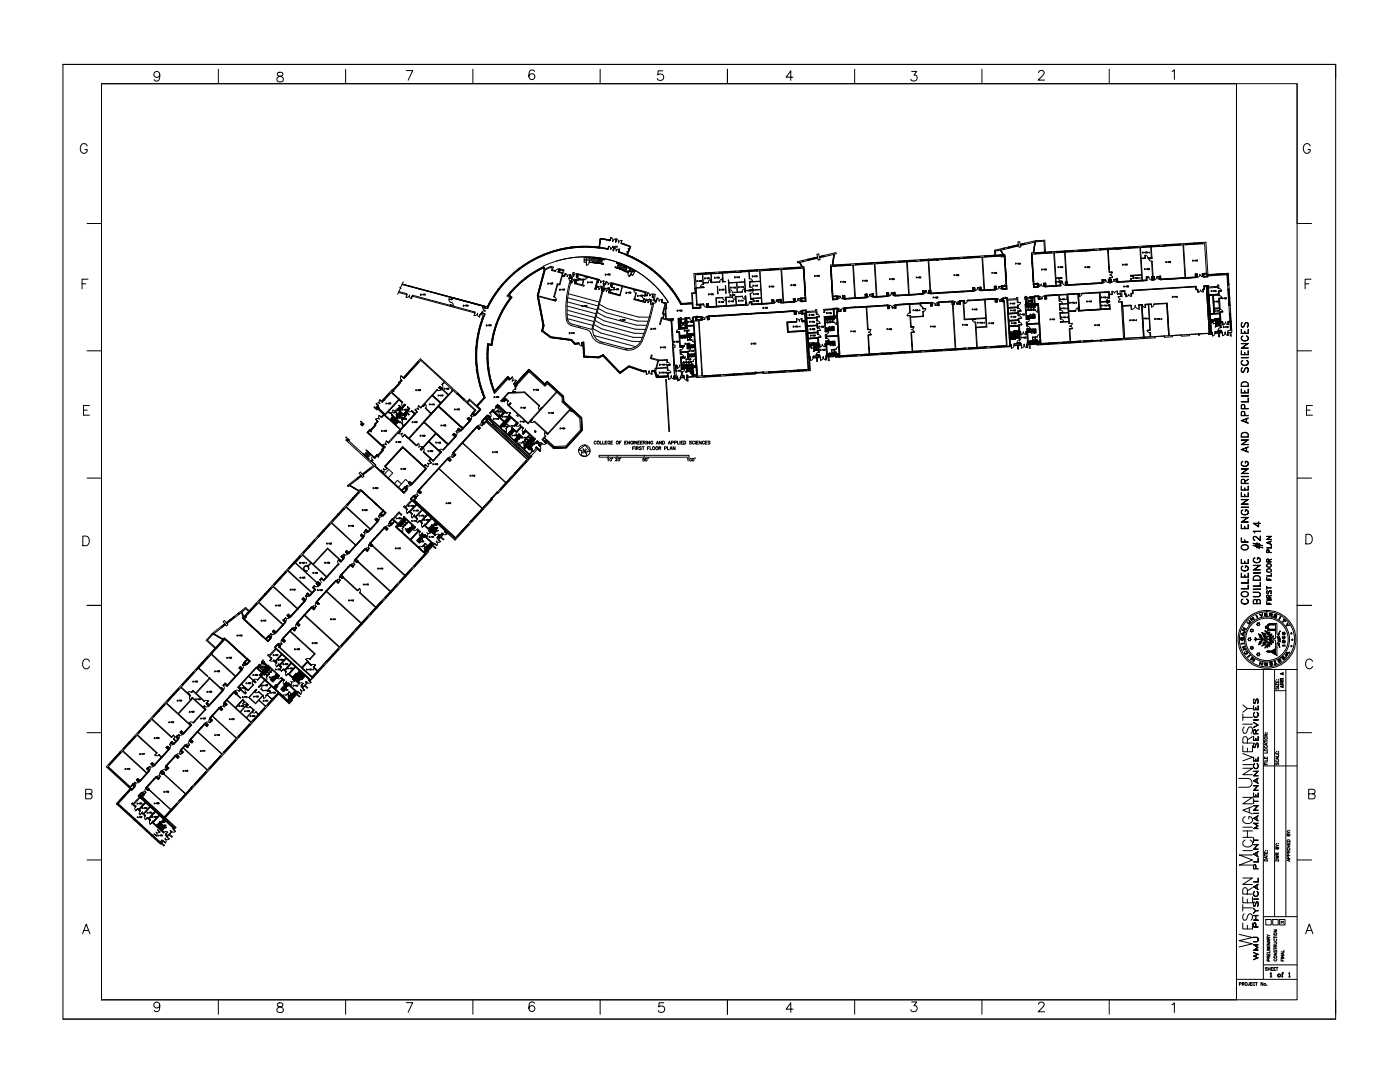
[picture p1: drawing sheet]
<svg xmlns="http://www.w3.org/2000/svg" width="279mm" height="216mm" viewBox="0 0 279 216" stroke-linecap="round" stroke-linejoin="round" font-family="sans-serif">
<!-- layer: A-WALL -->
<g fill="none" stroke="#000" stroke-width=".2">
<path d="M79.6 58.2l1.6 .4v.2l-1.7-.4M80.5 56.2l-.5 1.1h-.2l.2 .3h-.1l-.5 1.1M82.3 58.9l12.5 3.4v.1l-12.5-3.3zM90.1 59.8l.1-.4-.1 .4M90.3 59.5l-.2 .3M99.7 57.7l-.2-.2-.2 .2 .2 .2M103.7 53.7l-.2-.2-.2 .2 .2 .2M104.7 55.5l.2-.2 .2 .3-.2 .1zM107.4 59l3.1 .8 .4 .1v.2M107.5 59.2l3.4 .9M108.3 50.8l.2-.1 .1 .2-.2 .1zM108.5 53.2l.3 .5 1.1-.5 .5 .1"/>
<path d="M110.4 53.3h.1M110.4 53.3l-.1 .5 .6 .2-.1 .2-.7-.2 .1-.6-.3-.1-1.2 .6M110.9 60v.1M111.7 53.6l.8 .3-.8 3-.4-.1-.6 2.4h-.2l.7-2.6 .4 .1 .6-2.2-.8-.2zM111.7 53.6h.1M111.8 53.8l.6 .2-.1 .5-.6-.2zM112.4 54l-.6-.2-.1 .5M113.8 49.3l.2-.1 .1 .3h-.3zM114 55.5l.2 .1M114.4 54.4l-.5 1.1 .3 .1 .4-1.2h-.2M115 56h.1l-.1 .5M115 56l-.3 .6 1.8 .5 .1-.2-.3-.1 .3-1.1-.4 1.1-1.2-.3"/>
<path d="M115.1 55.4h.2l.1-.6 3.8 1-.4 1.7M115.2 55.4l-.2-.2 .2-.1 .1-.5 4.1 1.1-.5 2.1-.2-.1M116.6 51.4l1.8 .1M116.6 51.4v.9h.4M116.7 55.1h.1M117.6 52.4h.6M117.6 51.5h.1M117.6 51.5h-.6v.8M117.7 51.5l-.1 .8M118.4 51.5h-.7v.8h.5M118.8 57.5l-.1 .1M119.5 49.2l.3 .1-.1 .2h-.2z"/>
<path d="M120 47.6l-.1 .2-.1-.1M120 47.6h-.2v.2M121.9 57.1l.2 .2M121.9 57.1h.1M121.9 57l.3-.6 6.8 1.9-.1 .5 .2 .1M123.7 58.9l-1.9-.5 1.9 .5M124.2 57.1l-1.9-.5-.2 .7M124.2 57.1l-.5 1.8M124.2 57.1l-.5 1.9-2.2-.6 .3-.6h.1l-.1 .6 .1-.6M124.2 57.1l2.9 .8M124.8 54.2l.6 .2M125.1 50.7l.2 .1-.1 .2-.2-.1z"/>
<path d="M125.1 53.3l.6 .3-.4 .7-.4-.2M125.1 53.3l1.6 .8-.4 .8-.4-.2M125.2 50.2l.1 .1h-.2M125.2 50.2l-.1 .1M125.4 49.7h.2M125.4 49.6l.2 .1M125.4 49.6v.1M125.4 54.4l.3-.7 .2 .1 .4 .2-.4 .7M125.7 49.1l.2 .1-.1 .2M125.7 49.1v.2l.1 .1M126.5 59.6l.5-1.1-.3 1.2M126.7 59.7l1.6 .4-1.6-.4"/>
<path d="M127.1 57.9l1.7 .5-.2 .6h.5M128.5 59.6l-.2 .5 .2-.5h.1zM128.6 59.6l-.1 .6 .3 .1-.1 .1-2.2-.7M129.1 59h.1M130 53.5l.2 .2-.2 .2-.1-.2zM130.2 59.3h.1M130.2 59.2h.3v-.5h.3l-.2 1.3-.3-.1 .1-.5-.2-.1M130.4 59.9h.1M133.9 57.7l.2-.2 .1 .2-.2 .2zM138.8 58.4h-.1M138.9 58.4h.1l.1 2.4 1.3-.1M139 58.4h-1l.2 3.1"/>
<path d="M140.2 54.7l.1 2 .1-.2 .9-.1h-.9M140.3 54.7l.1 1.7M140.3 57.3l.2 .1-1.7 .1M140.3 57.3l-1.4 .1-.1-2.6h.5v-.3l-.8 .1 .2 2.9h.1M140.3 57.3h.1M140.5 56.4h-.1M140.8 54.4l.1 .3zM141.9 54.6l.1 1.7M141.9 54.6l.1 1.7 1.6-.1-1.7 .1M142 56.3h-.1M143.1 57.1l.2 1.5zM143.6 54.4v-.1h-1.1v.3"/>
<path d="M143.6 54.4v.1M143.6 54.5l-1.1 .1 1.1-.1M144.1 54.5l.1 1.7M144.2 56.2h.1M144.2 54.5l.1 1.7h.5h-.6M144.8 57l.1 1.5zM145.1 54.2l.1 .2zM145.5 56.5l1.5-.1 .1 1.9-.9 .1 1.9-.1h-.9l-.1-1.9 1.5-.1 .1 2h.1l-.2-2.6v.5l-3.1 .2-.2-.5 .2 2.6 .1-.1M145.5 56.5h.1M145.5 56.5l.1 1.9M145.6 58.4h.1M146.8 59.3l1.3-.2-1.2 .2 .1 1.6"/>
<path d="M146.8 59.3h.1M146.8 54.2v.1M146.8 59.3l.1 1.6-1.9 .1-.1-1.6 1.3-.2-1.4 .1 .1 1.7-1.9 .1-.1-1.6 1.3-.2-1.3 .1 .1 1.7M147.9 54.1v-.1l-1.1 .1v.1M147.9 54.2v.1M147.9 54.3h-1.1h1.1M149.4 53.9l.1 .3zM149.5 54.2v1.4l-.1-1.4M149.8 58l2-.2 .1 1.6-2 .1-.2-.9 .2 1M149.8 58h.1M149.9 59.6l2-.1 .1 1.1M149.9 59.6h.1"/>
<path d="M151.1 54l.5 .1 .1 2-2.1 .1v1.1l.1-1 2-.1 .1 1.5-2.1 .2 .1 .1M152.2 53.9v-.1h-1.1v.1M152.2 53.9l-.5 .1 .4 6.6M153.7 53.7l.1 .2zM154 59.8h.4l-.1 .1v.6l-.2 .1M154 59.8h.4l-.1 .1v.6l-.2 .1zM154 59.8l.1 .8M155.4 53.7l.5 .1 .4 6.5M155.5 59.7v.2h.3v.5h.5M155.5 59.7h.4v.6h.4M155.5 59.7v.2h.3v.5h.5v-.1v.1M156.5 53.6v-.1l-1.1 .1v.1"/>
<path d="M156.5 53.7l-.5 .1 .4 6.5M158 53.4l.1 .2zM158.3 59.6h.4l-.1 .7h-.2zM159.1 52.2l1-.2 .1 .2-1 .2zM159.9 59.5l-.1 .1h.1M160 59.6l.7-.1v.5l-.7 .1zM160.2 53.2h.2v.5M160.2 53.3h-.5v.3l.6-.1v.2h.1v-.3M160.3 52l.9-.3 .1 .3-1 .2zM160.3 52v.2M160.4 53.7l.1 1.5M160.4 53.7h-.1"/>
<path d="M160.5 55.2l-.1 .1h.1M160.5 55.2v.1M160.5 55.3l.2 2.1M160.7 57.4l-.1 .1h.1M160.7 57.4v.1M160.7 57.5l.1 1.5M160.8 59v1.1l-.9 .1v-.6M160.8 59h-.2l.1 .4-.8 .1M160.8 59.4v.7l-.9 .1v-.6M163.2 51.4l-.2-.6 .4-.1 .3 1.1-.4 .1-.1-.5M165.7 53l.1 .4 .1-.2 .6-.1v-.1M165.9 54.9h.1l-.1 .1"/>
<path d="M165.9 54.9v.1M165.9 55l.1 2M166 57l.1 .1h-.1M166 57v.1M166 57.1l.1 1.5M166.1 59.1h.1M166.1 59.1v-.5h.1v.5l1-.1-.2 .2M166.1 59.1l.1 .7M166.2 59.2h.7l.1 .4-.7 .1zM166.4 50.7l.5-.1-.1-.2-2.4 .6v.2l2-.4M166.5 53v-.1h-.8l.2 2M167 59.2l.1 .6h-.9"/>
<path d="M168 52.8l.2 .2zM168.2 59l.4-.1v.8h-.2v-.6h-.2M168.2 59l.4-.1v.8h-.2zM168.2 59.1v-.1v.1M169.7 52.8l.5 .1 .4 6.5M170.7 59.5l-2.1 .2M170.8 52.7v-.1l-1.1 .1v.1M170.8 52.8l-.5 .1 .4 6.5M172.3 52.5l.2 .3zM172.6 58.7h.4l-.1 .1v.6h-.2zM172.7 59.4l-2.1 .1M174 52.6h.5l.4 6.6"/>
<path d="M174.9 59.2h-.5l-.1-.6h-.2l.1 .7h.8M174.9 59.2h-.5l-.1-.6h-.2l.1 .7h.8l-.1-.1 .1 .1M175.1 52.5v-.1h-1.1v.1M175.1 52.5l-.5 .1 .4 6.6M176.6 52.3l.1 .2zM176.9 58.4h.4l-.1 .7-.2 .1zM177 59.2l-2 .1M178.3 52.3v.1M178.4 58.3h.2l.1 .6h.6v.1M178.4 58.3h.2l.1 .6h.6v.1l-.8 .1zM178.4 58.3l.1 .8 .8-.1M179.4 52.2v-.1l-1.1 .1v.1"/>
<path d="M179.4 52.3v.1M179.4 52.4h-1.1h1.1M180.9 52h.2v.2l-.2 .1zM180.9 52.3l.4 6.5M181.1 52.2l.4 6.6M182.6 52.1v.1M183.6 58.7l-4.3 .3M183.7 51.9v-.1l-1.1 .1v.1M183.7 52v.1l-1.1 .1 .5-.1M184.1 58h.2v.7h-.7l-.1-.1h.6zM185.2 52l.4 5.9h-.2M185.3 51.7l.1 .3h-.2v-.3"/>
<path d="M185.4 52l.3 5.9M185.4 57.9l.2 .7 8.6-.5M185.7 57.9l.1 .6 6.3-.4v.1l-6.5 .4-.2-.7M185.7 57.9l.1 .6 6.3-.4v.1M186.9 51.8v.1M188 51.7v-.1h-1.1v.1M188 51.7l-1.1 .2h.5M189.5 51.5l.1 .2zM191.2 51.5v-.1l1.1-.1v.3h-1.1h.5M191.2 51.5v.1M191.5 60h.2v.7h-.2zM191.7 60v.7h-.2v-.7"/>
<path d="M191.7 60h-.2M192.1 60l.4-.1-.2 .2M192.1 60l.1 .1M192.1 60h-.4M193.4 59.9l5.4-.3 .2 .7M193.8 51.2l.1 .3zM194.1 57.4h.4l-.1 .7h-.2zM195.5 51.3h.5l.4 6.5M196.3 59.7l2.5-.1 .2 .7M196.4 57.8l-.6 .1v-.6h-.2l.1 .7h.7M196.4 57.8l-.6 .1v-.6h-.2l.1 .7h.7v-.2v.2M196.5 59.8l-3.4 .2v-.1h.3"/>
<path d="M196.5 59.8l.2 3.6-4.2 .3-.2-3.6M196.6 51.2v-.2l-1.1 .1v.1M196.6 51.2l-.5 .1 .4 6.5M196.6 59.8l2-.1v.6h.4M196.6 59.8l.4 5.5-2.2 .1 .2 3.9M198.1 50.9l.1 .3zM198.4 57.1h.4v.1h-.1v.6h-.2M198.4 57.1h.4l-.1 .7h-.2zM198.4 57.1l.1 .7M198.5 57.8l-2.1 .2M198.7 50.9v-.8l1.6-.3-.1-.3-1.7 .4v1M199.9 51v.1"/>
<path d="M199.9 51.1h.1M199.9 51h.1M200 57h-.1l.1 .1M200 57.1v.6h.9M200 51h-.1M200 51l.1 .1M200 51h.1M200 51v.1M200 51.1h-.1M200.1 57.1h.7v.5h-.7zM200.1 59.5h.1M200.1 59.5l.1 .6"/>
<path d="M200.2 50.9h.2v.2M200.2 50.9h-.3v.3M200.3 59.6l.6-.1 .7 9.4M200.3 59.6h.1M200.3 59.6v.5h.1l.6 9h.5M200.4 49.5l.9-.2 .1 .2-1 .2zM200.4 50.9v.2M200.4 50.9h-.2M200.4 51.1l-.5 .1M200.4 51.2h.2v1.5M200.4 51.2h.1M200.5 57h.1"/>
<path d="M200.5 57h-.5M200.5 50.9l.1 .3-.1-.4h-.7v.5l.6-.1M200.5 57.6h-.4v-.5h.7v.5h-.2M200.6 52.7l-.1 .1 .2 .1M200.6 52.7l.1 .2M200.7 52.9l.1 2M200.7 59.4l-.6 .1 .1 .6M200.7 59.4h.1M200.7 59.4l.4 .1M200.8 54.9h-.1l.1 .1M200.8 54.9v.1M200.8 55l.1 1.5"/>
<path d="M200.8 57h-.3M200.9 56.5h-.1v.5h-.8M200.9 56.5v1.2M200.9 57v.7M201 59.4l-.9 .1M201.1 59.9l.1 1.5 1.9-.1v-.4h.1M201.1 59.9l1.9-.1v.5M202.9 59.4v.2l-1.8 .1v-.3h-.4M202.9 59.4h.1M203.1 59.4h.1M203.1 59.4h-.2M203.1 59.4v1"/>
<path d="M203.3 49l-.2-.7 .4-.1 .3 1.1-.4 .1-.1-.4M204.6 59.3h.1M204.8 59.3l.1 1.4 1.5-.1v-1.3h-.7v-.1v.1h.7v1.3l-1.5 .1zM204.8 59.4h.1M204.9 59.5l1.1-.1 .1 1.1h-1.1zM204.9 59.2l-.4 .1v.4h.1v1M204.9 59.7l1.2 .7M204.9 59.5v.2M205.6 59.5l.6-.1zM206 52.4l.1 .1h-.1M206 52.4v.1M206 52.5l.1 2.1"/>
<path d="M206 59.4l-.4 .1v.1h.4M206 59.6l.1 .8-1.1 .1-.1-.8M206 59.6l-1 .9M206 59.4h.1M206.1 54.6h.1l-.1 .1M206.1 54.6v.1M206.1 54.7l.1 1.5M206.2 56.2h.1v.4h.7M206.2 56.2v.6M206.2 56.6v.2M206.2 56.8h.1M206.2 56.8l.1 .6 .9-.1"/>
<path d="M206.4 56.8v.4M206.4 59.2l.9-.2 .2 .7-.3 .1v-.6h-.7M206.4 59.2h-.8M206.4 57.2h.1M206.5 59.2l.1 1.4M206.6 50.5v-.1h-.8l.2 2M206.6 50.6l-.6 .1v.2h-.1v-.3M206.8 59.1h-.2M206.8 59.2h-.2M207 56.6h.3l-.1 .7M207 56.6h.3l-.1 .7-.9 .1-.1-.6M207 56.6h.1"/>
<path d="M207 56.7l.1 .5h-.7v-.4M207 56.7l-.6 .1M207 56.7l.1 .5M207.1 57.2h.1M207.1 57.2h-.7M207.2 57.3h.1M208.2 50.3l.1 .3zM208.3 56.5l.2 .7h.2M208.3 56.5h.4v.7h-.2zM208.3 56.5h.4v.7M208.6 59l.2-.1 .1 .8h-.4l.1-.1zM208.6 50.3l-.1-2.4-1.6 .1-2.4 .5v.3a11.6 11.6 0 0 1 3.8-.7l.2 2.2"/>
<path d="M208.8 58.9l.1 .8h-.4l.1-.1v-.6M208.8 58.9l-.2 .1M209.8 50.4l.5 .1 .4 6.5M210.9 58.8v.1h.4l.1 1.1v-1.1l1.5-.1 .2 1.8h-1.7l.1 1.2v-1.1l1.6-.1 .1 1.8h-1.7l.1 1.2v-1.1l1.6-.1 .1 2.1h.1l-.1-2.3 1.4-.1h-1.4M210.9 50.3v-.1h-1.1v.1M210.9 50.3l-.5 .2 .3 4.9h1.2v.1l-1.2 .1 .1 1.4M211.9 56.3h-.3v.6l-.8 .1M212 56.3v-.2h-.2l.1 .2M212 56.3v.1h-.3v.6l-.9 .1v-.1v.1M212 56.3v.1h-.3v.6l-3 .2M212.4 50.1h.2v.2h-.2zM212.5 50.3l.3 5.9-.2 .1"/>
<path d="M212.6 50.3l.3 5.9M212.9 56.2l.1 .6 7-.4-.1-.6h.3v.1h-.2l.1 .6-7.3 .5-.2-.7M214.1 50.1v-.1l1.1-.1v.3l-1.1-.1M215.1 58.6l-6.3 .3M215.2 58.6l.2 3.3 4.2-.2-.2-3.3-3.5 .1 5.5-.3v.5h.6M215.2 58.6l.2-.1-2.3 .2M215.2 58.6l4.2-.2 .2 3.3-4.2 .2zM215.4 58.6h-.2M216.7 49.8l.2 .3zM216.8 49.8v.2M216.8 50.1l-2 .1M216.8 49.8l.1 .2 2-.1"/>
<path d="M219.5 49.8v-.2l-1.1 .1v.1M219.5 49.8v.1l-1.1 .1v-.1M219.5 58.4l.1 1.8 1.9-.2v.2h-.1M219.5 58.4l1.8-.1v1.2M219.5 58.4l.1 1.8 1.8-.2M221 49.5h.2v.3h-.2zM221.2 49.8l.2 4.5h-.1l-.2-4.5M221.2 55.7l.2 .1M221.4 55.8v.5M221.5 55.7v-.3h-.1v.3h-.2M221.5 55.7h.2l-.1 .1v.6h-.2l-.2-.7M221.5 55.7h.2l-.1 .1v.6h-.2v-.6"/>
<path d="M221.9 58.8h-.5l-.1 .7M222.7 49.6v.1M223 58.6h.6l-.1-.5 1-.1v.6l.2 .1h-.3M223.8 49.5v-.1h-1.1v.2M223.8 49.5v.1M223.8 49.6l-1.1 .1 1.1-.1M223.9 58.1h.5v.6M223.9 58.1v1l-.2 .1v-.5h-.7M224.4 58.1v.6v-.6h-.5M224.4 58.6v.1M225.3 49.3l.1 .2zM226 57.9l12.7-.8 .1 .6 .2 .1h-.3l-.1-.6-12.5 .8v.6h-.3l.2-.1z"/>
<path d="M227 49.3l.5 .1 .3 5.4-2.2 .1v.2l2.2-.2 .1 1-2.1 .1v-.4h-.1v.5M228 56l-5.1 .3-.1-.7h.2l.1 .6 2.6-.1M228 56v-.1v.1l-5.1 .3-.1-.7h.2l.1 .6 2.6-.1M228.1 49.2v-.1l-1.1 .1v.1M228.1 49.3v.1h-.5l.1 2.1h.8v.1h-.8l.3 4.3M228.7 55.3l.5-.1v.2h-.3v.6h-.1zM228.8 56h-.8M229.6 49h.2v.3h-.2zM229.6 49.3l.2 2.1h-.7v.1l.7 .1M229.8 49.3l.1 2.3M229.8 51.6h.1M229.8 55.2l.2 .7h.2v-.6"/>
<path d="M229.9 51.6h.1M229.9 51.6h-.1M230.1 55.2h.2l-.1 .1M230.1 55.2h.2l-.1 .7h-.2l-.2-.7M230.1 55.2l-.2-3h-.1l.2 3h-.2M230.2 55.3h.1M230.2 55.9h.1M231.3 49.1v.1M231.4 55.1h.2l.1 .6h.5l.1 .1h-.8zM232.4 49v-.2l-1.1 .1v.1M232.4 49v.1M232.4 49.1l-1.1 .1 1.1-.1"/>
<path d="M233.9 48.7l.1 .3zM235.6 48.8l.5 .1 .4 6.5M236.7 48.7v-.1h-1.1v.2M236.7 48.7l-.5 .2 .4 6.5M238.2 48.5l.1 .2zM238.5 54.7l.4-.1-.1 .8h-.2zM238.6 55.4l-2 .1M238.7 57.7l-.1-.5-12.5 .8v.6h-.3M239.9 48.5v-.1l.8-.1 .4 6.9-1 .1v-.6M239.9 48.6h.5l.4 5.9M240.1 54.7v.6l1-.1-.1-.3M240.2 54.7l.7-.1v.5l-.7 .1z"/>
<path d="M240.4 57.7l-.1-.6h.5l.5 9.4M240.7 57h.1M240.7 57h.5M240.8 57h-.6l.1 .6-.2 .1h.3l-.1-.6h.5M240.8 57h.4M240.8 57.1h-.5M240.8 57.1l.5 9.4M240.8 54.5l-.8 .1 .1 .1M241.3 59l.7-.1 .3 3.6-.8 .1zM242.2 58.9l.1 2.6h1.1l-.2-1.9 .2 1.9h-1.1zM242.2 58.9l1-.1v.2v-.2zM243 56.9v.2l-1.8 .2v-.3"/>
<path d="M243 56.9h.1M243.1 57.5v-.2l-1.9 .2 .1 1.3M243.2 58.1v.6l-1.9 .1M243.2 56.9h-.2M243.2 56.9v.6M243.2 56.9h.1M243.2 58.1h.1M243.3 58.1h.1M243.3 58.1h-.1M243.3 58.1v.9M243.3 59.5l.2 2.2M243.3 59.5v.1"/>
<path d="M245 56.8h.3v.9h-.2l-.1-.8M245.1 59.3l.1 .1M245.1 59.3l.3 .1h-.2M76.5 79.7l.1 .2zM78.2 78.3l2.1 2-.7-.5M78.3 77.9l.1 .1-.2 .3M78.4 77.8l-.1-.1-.7 .8 .2 .2 .3-.4 1.5 1.4M79.6 79.7h.1M79.6 79.7l-2.7 2.9-1.3-1.1 .1-.1-.2-.2 .1-.1-.2-.2-.5 .6 .3 .3 .2-.2 1.2 1.1M79.6 79.8h.1M79.6 79.8l-2.1 2.3M80.1 75.8l.2 .2-.5 .4-.1-.1-.1 .2-.1-.1z"/>
<path d="M80.1 75.9l-.3 .4zM81.2 74.6l.2 .1-.7 .8-.2-.2zM81.2 74.7l-.5 .7zM81.3 74.7l-.3 .3M82.3 73.3l.1 .3zM86.3 79l-1.8 1.9v.1M86.3 79l1.6 1.5-1.8 2M86.3 79l1.6 1.5M87.2 77.8l-3.3 3.5 .1 .1 .4-.4 .1 .1M87.3 77.8h.1M87.3 77.8l-1 1.1M87.7 77.4h.1"/>
<path d="M87.7 77.4l.1-.1 1.6 1.5-1.4 1.6-1.7-1.5M87.8 77.1l-.2 .2M87.8 77.2h.1M87.9 77.2l1.7 1.5M88.2 76.7l.4-.5-4.6-4.3-.4 .4-.2-.1 .5-.6 7.4 6.8-.1 .2-.8-.7M88.3 76.7v.1M88.3 76.8l.4-.5 1.5 1.4M89.4 78.8l-1.4 1.6-1.7-1.5M90.2 77.7h.1M90.2 77.7l-.1 .1 .1 .2-.7 .7M90.4 77.9l-2.8 3.1 4.7 4.5M90.4 77.9h.1"/>
<path d="M93.7 79.9l-.1 .1 .1-.1M93.7 79.9l-.4 .4M93.7 79.9l2 1.8-.1 .2M95 73.7h.3v.2l-.2 .1zM95.1 68h.2v.3l-.3-.1zM96.2 78.2h.1M96.3 78.2h.1M96.8 62.7l-.9-.2-.1 .2 .9 .3M97.3 61.2h-.3l-.1 .3 .4 .1 .1-.3M97.3 61.5h.1M97.3 73.4h.3v.2l-.2 .1zM98.3 77.5h.1"/>
<path d="M98.4 77.4h.1M100 80h.1M100.6 79.4l-.3 .5zM101.4 75.2l.5 .4-.3 .2M101.4 78.3h.1M101.4 78.3l-1.4 1.7M101.5 78.3l3.2-.1 3 2.7-.1 .1-3-2.7-3.1 .2-.8 .8 .8 .7-.1 .1-.4-.3-.4 .4v-.1l.4-.4-.2-.2-.6 .7-.2-.2M102.7 76.4l-.2 .2M102.9 76.8l.2 .1-.2 .2-.1-.1zM103 76.7l.2 .2-.3 .3v.5h-.1l-.1-.7 .2-.2M115.5 68.4v.2M116.1 68.3v.2"/>
<path d="M128.9 74v.2M130.1 73.9v.2M130.2 60.7v-.2h.3a33.7 33.7 0 0 1-2.6 8.1 2.96 2.96 0 0 1-2.8 1.3l-4.8-1.3v-.1a2.91 2.91 0 0 1-2.6-2.3l-.5-.4-1.4-.4v-.1l-.3-.1-.1 .1a2.69 2.69 0 0 1-2.1-.9l-.3-.7M130.2 60.7h-.4l.4 .1a37.2 37.2 0 0 1-2.3 7.3 2.76 2.76 0 0 1-2.8 1.5l-5.3-1.5a2.43 2.43 0 0 1-1.5-2.5l2-7.5 .1 .1-.1-.2 .4-1.2 .1-.2-.4-.1 .1 .2-.3 1.3-.1-.1v.2l-2 7.6-3.6-.9a1.58 1.58 0 0 1-1.3-2.1 18.9 18.9 0 0 1 .7-6.3h.2l-.3-.3a19 19 0 0 0-.8 7.6M130.7 73.9v-.3h.2l.4-1.7-1.5-.4 .2-.7 .1 .1-.1 .5 1.6 .4h1.6v.5h-.1v-.4l-1.7 .1-.4 1.4 2.2-.1-.1-.4h.1l.1 .9h-.1v-.4l-2.2 .2-.1 .5 .2 .7h.3v.3M131 74.9h.3v.3M132.9 75.7h.1l.6 10.4h-.1zM132.9 60.6v.9h-.2l.2 2.2-.5-.2 .2-.9-.3-.1zM133.2 63.8l1.1-.2v.2h-.3v.2zM133.2 63.8h.1M133.3 75l-.1-.6h.1l.1 .8M134 64.2l.6 9.7"/>
<path d="M134 64.2h.1M134 64.2l-1.9-.6-.3 1.1h-.2l.4-1.3 .3 .1 .2-.8-.3-.1 .6-2.1h.2v1.1h-.1l.1 2h1.4v.3h-.3l.3 5h.3v.4h-.3l.2 3.6 .5-.1v.2M134.6 73.9l.1 1.6h.4v-.2M134.6 75h.1M134.6 75v.6h.6M134.7 75h.1l.1 .3h.2M134.9 74l-.1-1 .2 2.1 .2-.1v.6M135.1 73h-.3M135.1 75.3l-.1 .2M135.2 75.6h-.2M135.5 66.3h.1M135.5 66.3l.2 3 .1-.1"/>
<path d="M135.6 63.7h.4zM135.6 63.8h.4zM135.6 65.7h.1M135.6 66.3h-.1M135.6 66.3l.1 .7M135.6 66.3v.1M135.7 67.1l1.4-.1v.2h-1.4M135.7 67.1v.1M135.7 67.3l.1 1.7h.8v.1h-.8v.1M135.7 67.3v.1M135.7 63.7l1.1-.1 .1 1.8h-1.1l-.1-1.6M135.7 63.7h.1"/>
<path d="M135.7 63.7v.1M135.7 63.8h.3l-.3 .1M135.7 63.9l1.2 1.4M135.8 69h.8v.1h-.8v.1M135.8 75.3v.1l.7-.1M135.8 63.6h-.3l.1 1.9M135.9 70.2l-.1-.4h-.1l.1 .9h.1v-.3M135.9 70.2l1.4-.1v.6l1.5-.1M135.9 70.4l1.3-.1 .1 1.2h.1v-.5l1.4-.1M135.9 72.9v.8h.2M135.9 63.5h-.6l.1 2.2 1.8-.1-.1-.5M135.9 71.3h-.1l.1 1.5"/>
<path d="M135.9 71.3h.8M136.1 72.3h-.1M136.1 74.3h-.1v.7h-.2v.3M136.1 74.3l.1 .6h.3v.3M136.1 74.3l.1 .6M136.2 67.3v.2M136.4 75v.2M136.4 75h-.2v.2h.2M136.4 72.2h.1v.9zM136.5 74.9h-.3h.3M136.5 74.9v.3M136.5 75.2v.1l-.7 .1v-.1"/>
<path d="M136.7 67.2v.3M136.7 67.5h.1M136.7 71.3h.1M136.7 71.3v.1l-.8 .1 .1 1.7 2.9-.2M136.8 63.4h.8v.1M136.8 63.6v.2M136.8 63.8l.1 1.5-1.1 .1-.1-1.5M136.8 63.8l-1 1.6M136.9 63.4v.1M136.9 63.4l.1 2-1.4 .1-.1-1.9h.3v-.1v.1M136.9 63.5h.1M136.9 63.5l.1 1.9-1.4 .1"/>
<path d="M137 73.1l-.1-.9h.1v.9M137 74l1.4-.1 .1 .9M137.1 74.9h.2l-.1 .1M137.1 74.9v.3M137.1 74.9v1.1h.2v-.7l1.8-.1v.1h.2M137.1 66.1h.1v.5l1.3-.1M137.1 66.1v.8l-1.4 .1M137.1 65.1l.1 .5-1.6 .1M137.2 75v.2l1.9-.1M137.2 67.2l-1.5 .1M137.3 70.6h.1M137.4 70.8h1.4z"/>
<path d="M137.4 72.2h.1zM137.5 72.2v.9M137.6 63.5h-.6l.1 1.5M137.6 67l.1 .8M137.7 67.8h.1M137.9 72.1v.1M138 72.2v.8M138.1 67.8h-.4M138.2 60.6v.9h.6M138.2 61.5l1.7-.1zM138.3 72.1l-.4 .1M138.3 72.1h-.3"/>
<path d="M138.3 72.1h.1M138.4 74.1v.7M138.4 65l.1 1.5M138.4 65l-1.3 .1M138.5 64.1l.9-.1 .7 11-.9 .1zM138.5 66.7h-1.3l.1 .2 1.2-.1M138.5 66.7v.1M138.6 66.9l-1.4 .1 .1 .9-.1-.7M138.6 66.9l-1.4 .1v.2l-1.5 .1M138.6 66.9l.1 2.2M138.6 67.8h.1M138.7 69.1l-1.4 .1-.1-.6h-.1l.1 1 .1-.2 1.4-.1"/>
<path d="M138.7 69.2h.1M138.7 69.1l-1.4 .2 1.4-.1M138.7 69.1v.1M138.7 69.3l.1 1.3-1.5 .1v-.6l-1.4 .1M138.7 69.3h.1M138.7 69.3l.1 1.3M138.8 68.7l.4 6M138.8 70.6h.1M138.8 70.9l.1 2.1-2.9 .2-.1-1.7 .8-.1v-.1M138.8 70.9l.1 2.1M138.8 72.1h.1M138.9 63.2l-.6 .1"/>
<path d="M138.9 73h.1M138.9 64h.2h-.3v-.7h-.5l-.1 .1 .1 .1 .1 1.4-1.3 .1M138.9 73l-2.8 .2v.2l2.8-.2M138.9 73v.2M138.9 73.3l.1 1.4-.9 .1v.1M138.9 73.3l-2.8 .2v.2M139 60.9l.7-.1v.5l-1.4 .1M139 61.5h.1M139 60.8v.1l.7-.1v.5l-1.4 .1M139 60.8h-.1M139 60.8l-.1-2.3-.7 .1 .1 2.8M139 74.9l.1 .2"/>
<path d="M139 74.9h.1M139 74.9h-.9M139.1 73.1l.1 2M139.1 63.2v.8M139.1 63.3h.8v.5h-.8M139.1 63.3v.5M139.1 63.3h.1M139.1 63.2h.9v.6M139.1 63.2h.1M139.3 75.3h-.2M139.5 63.2h-.4M139.8 60.8l.1 .6-.9 .1"/>
<path d="M139.8 60.8l.1 .6M140 63.8l.1 .1h-.1M140 63.9h-.5l.7 11.1 .3 .1M140.4 60.7v.1h-.6M140.5 75.1v.1l-1.2 .1M141 60.6h.4v.7h-.2zM141.3 63.1h.2l.1 .7h-.4zM142.1 74.9l.1 .2zM143 61.1v.1M143.6 62.9l4.3-.2v.1l-4.3 .3zM143.6 62.9l-2.1 .2M144.3 74.8l.5-.1-1.1 .1v.1"/>
<path d="M144.8 74.7v.1M144.8 74.9v.1l-1 .1-.1-.2M146.4 74.6l.1 .3zM148 74.5v.1M148.9 60.3l-.1 .5-1.8 .1M148.9 60.3v.6l-5.9 .3v-.1M148.9 60.3v-1.2h-.2l.2 1.2M148.9 60.3v.6l-7.5 .4M149.1 74.5h-1.1h1.1M149.1 74.5v.1M149.1 74.6v.1l-1 .1-.1-.1M149.6 60.3v.1h.3l.1 .4 2-.1v-.1v.1"/>
<path d="M149.6 60.3v.1h.3l.1 .4 4.1-.2M149.9 60.3h.1l.1 .4 1.9-.1M149.9 60.3h-.3M150.7 74.4l.1 .2zM152.1 62.4l4.3-.3v.2l-4.2 .2zM152.1 62.4l-4.2 .3M152.3 74.3v.2h1.1v-.2M152.3 74.3h1.1M155 74.1l.1 .3zM156.6 74v.1M157.7 73.9l-1.1 .1 1.1-.1M157.7 73.9v.1"/>
<path d="M157.7 74.1v.1l-1.1 .1v-.2M158.4 60.3l-2.1 .1M158.5 62h.2l.2 .7h-.4zM158.5 62l-2.1 .1M159 64.1v.2l-1.8 .1 .1 1.8 3.5-.2M159 64.1l-1.9 .2 .1 2 3.6-.2M159.3 73.8l.1 .3zM160.1 62.5l-.2 .1h.2M160.1 62.6h.5l.1 1.4M160.1 64.1l.6-.1-.6 .1v.1h.6h-.6zM160.1 62h.7l.1 .2M160.1 62l.1 .5h.7"/>
<path d="M160.7 64h.1M160.7 64l-.6 .1v.1h.6M160.7 64.2l.1 1.8M160.8 64l.1 2.1M160.8 66.1l.5 7.6-.4 .1M160.9 62.2v.3M160.9 61.9h-.9l.1 .6M161 65l.2 1.9M161 65l.4 6.4M161 65l-.1-2.4h-.2l.5 8.7M161.1 66.9l.3 4.5M161.1 66.9h.1"/>
<path d="M161.2 71.3h.1M161.2 71.3l.2 2.3M161.3 73.6h.1M161.3 68.4h1.1l.1 1.5M161.4 71.4l.2 2.4-.2 .1-.1-.3M161.7 71.3l-.1 .2 .1 2.5h-.8v-.1M161.7 71.3h.1M161.7 71.3v-.2l-.2 .3M162.2 68.5h-.8M162.3 71.1l1.1-.1v.2l-1 .1zM162.8 61.8v.2l-1.8 .2-.1-.3M162.8 61.8h.1"/>
<path d="M162.9 62.7v-.5l-1.9 .2v1l2.1-.1M163 61.8h.1M163 61.8h-.2M163 61.8v.9M163 64.6h.1M163 64.6v.3M163.1 63.3v.7h-.1v-.6l-1.9 .1v1.5l1.9-.1M163.1 63.3h-.1M163.2 64.6v.8M163.2 64.6h-.2v.3M163.2 64.6h-.2M163.2 65.4h-.1v-.4l-2 .1 .1 1.3"/>
<path d="M163.2 71h.1M163.2 71.1h.1M163.2 66l.1 .7M163.2 66h-.1v.3l-1.9 .1M163.2 66h.1M163.3 66.7h-.1l-.1-.3-1.9 .1 .1 1M163.3 67.3l-2 .2M163.3 67.3l.1 1.3h.2M163.3 67.3h.1M163.5 70.3h-.1l-.2-2.8-1.9 .1 .2 3.8M163.5 70.8l-.1 .2M163.5 70.8h.1"/>
<path d="M163.6 68.7h-.2l.1 1.6M163.6 70.8l.1 .5-.6 .1 .1 .7h-.2l-.1-.7h-.6v-.4h1.1M164.4 62.3h.1M164.5 62.3h.1l-.1-.4 1.8-.1 .1 1.3M164.5 63.2l.2 3M164.5 63.2h.1M164.6 63.5l.2 2.2M164.7 68.7l.1-.1 .1 2.7h.4v.7h.2l-.1-.8 2.2 .1v-.4M164.7 64.4h.1M164.7 66.8h.1l.1 .3 2.4-.2M164.7 66.8v.7M164.7 67.5h.1"/>
<path d="M164.8 65.7h1.5v-.5h.1l.1 .7-1.7 .1M164.8 65.8l1.5-.1v.1l-1.5 .1M164.8 65.8v.1M164.8 66l-.1 .2M164.8 68.1l.1 .1M164.8 68.1v.4h-.1M164.9 68.2l1.7-.1v.7h-.1l-.1-.4-1.5 .1M164.9 68.3l1.5-.1v.1l-1.5 .1zM165.1 64.4h.1M165.1 63.5l.1 .9M165.2 64.4h-.1M165.2 64.4h.1"/>
<path d="M165.5 70.4v.3zM165.6 64.4h.1M165.6 63.5l.1 .9M165.8 64.4h-.2M165.8 64.4h.1M166 69.7v.9M166.1 64.3v.1M166.1 63.4l.1 .9M166.2 64.3h-.1M166.2 64.3h.4l-.5 .1M166.3 61.6l.9-.1v.6M166.3 61.6l-1.9 .1v.6"/>
<path d="M166.4 63.1l-1.9 .1M166.4 61.7l.7-.1-.1 1.4M166.4 61.7l.1 1.4 .5-.1M166.4 69.7h.1M166.4 69.7l.2 .9M166.9 69.7h-.4M166.9 69.7h-.5M167 63.3v-.2l-2.4 .2v.2M167 63.3l-2.4 .2M167 63.4l-2.4 .1M167 63.4l.3 3.5M167.1 64.3h.1"/>
<path d="M167.1 63l.5 7.9M167.2 62.2h-.1v.8M167.3 66.9h.1M167.3 67.1l-2.4 .1v.3h-.1M167.3 67.1l.2 3.5-2.4 .1-.2-2.2M167.3 62.1l-.1 .1M167.3 62.1h-.1M167.4 69.7h.1M167.5 70.9l-2.4 .2M167.5 70.9v.2l-.6 .1v-.2l-1.8 .1M167.5 70.6v.2l-2.4 .1v-.1M167.5 70.6l-2.4 .2"/>
<path d="M167.6 70.9v.4M168.4 62v.1v-.1M168.4 62h.1v-.6h.2l.1 .7h-.4M168.5 61.4h.2l.1 .7h-.4zM169.1 70.9h.2v.3h-.2zM170.8 61.3l-2.1 .1M170.8 70.8v.1M171.9 70.7l-1.1 .1 1.1-.1M171.9 70.7v.1M171.9 70.9v.1l-1.1 .1v-.2M172.9 61.3l-2.1 .1v-.1M173 61.3l2.1-.2v-.1l-4.3 .3v.1l2.1-.1"/>
<path d="M173 61.3l2.1-.2v-.1l-4.3 .3M173 61.3l.3 4.4h-.2l-.2-4.4M173.6 70.6l-.3-3.7h-.1l.2 3.7M173.6 70.6v.3h-.2v-.3M173.6 70.6h-.2M175.1 70.5v.1M176.2 70.5h-1.1h1.1M176.2 70.5v.1M176.2 70.6v.1l-1.1 .1v-.1M177.1 60.9h.2l.2 .7h-.4zM177.1 60.9l-2 .1M177.7 70.4l.1 .2"/>
<path d="M177.8 70.4h.1M177.8 70.4h-.1M177.8 70.4v.2l-.1-.2M178.6 60.8l.8-.1v.2h-.6v.6h-.2l.1-.1zM179.4 60.7v.2h-.6v.6h-.2l.1-.1-.1-.6M179.4 60.7l-.8 .1M179.4 70.3v.1M180.5 70.2l-1.1 .1 1.1-.1v.1M180.5 70.3v.2h-1.1v-.1M181.5 60.7h-.1M182.2 70.1l-.3-3.8h-.1l.2 3.8M182.2 70.1v.3h-.2v-.3"/>
<path d="M182.2 70.1h-.2M183.6 60.6l-2 .1 .1 1.7h-.1l-.1-1.7M183.6 60.6l.1 .4M183.7 60.6l-.1-.1-2.2 .1 .1 .1M183.7 61h.1M183.7 70v.1M183.7 60.6v.3l.5 .4v.3l-.5-.6M183.7 60.9h.1M184.2 63.1h.1M184.2 63.1l-2.5 .1v-.2h-.1l.1 2.2h.1l-.1-1.9 2.6-.1M184.2 63.1v-.9l.1 1M184.3 63.2h.1"/>
<path d="M184.8 69.9l-1.1 .1 1.1-.1M184.8 69.9v.1M184.8 70.1v.1l-1.1 .1v-.1M185.7 60.4l-6.3 .3M185.7 60.4l.2-.1 .2 .8h-.4zM186.3 69.8l.1 .3zM186.4 69.8v.3M187.2 60.3l.1 .6-.1 .1h.2v-.6l2.6-.2 .1 .6M187.2 60.3l3-.2 .2 .7h-.2M188 69.7v.1M189.1 69.7h-1.1h1.1v.1M189.1 69.8v.1l-1.1 .1v-.1"/>
<path d="M190.1 60.8l.5 8.8M190.2 60.8l.5 8.8M190.8 69.6v.2l-.2 .1v-.3M190.8 69.6h-.2M192.2 60.1l.2 3.7 4.3-.3 .1 1.7-2 .1-.1-1h-.1l.3 5M192.3 69.5v.1M192.4 63.8h.1M192.7 69.5h-.4l1.1-.1v.1M193.4 69.6v.1h-1.1v-.1M195 69.3v.3l-.1-.3M195 69.3h-.1M196.6 69.2v.1"/>
<path d="M197 69.2h-.4l1.1 .1M197.7 69.3v.1l-1.1 .1v-.1M199.2 69.1l.1 .2zM200.2 60.1h-.2l.2 .1M200.2 60.2h.1l.6 8.8M200.4 60.2l-.1-.1v-.5l.6-.1 .2 3h.1v-1l1.9-.1v.1v-.1l-1.9 .1v1M201.3 62.6v1.3l1.9-.1v-.2v.2l-1.9 .1v-1.3l1.9-.1v.5v-.5zM201.3 64.1l.1 .9 1.9-.1-1.9 .1-.1-.9 1.9-.2 .1 .4-.1-.4zM201.4 65.2l1.9-.2 .2 2.8-.2-2.8-1.9 .2 .2 3.7zM201.6 68.9v.2h-.4M201.8 68.9l-.1 .3h-.8v-.2M201.8 68.9h.1"/>
<path d="M201.8 68.9l-.1-.2-.1 .2M202.4 68.9h.1M202.5 68.7l1-.1v.2l-1 .1zM202.5 67.7h.1M203.1 61.6h.1M203.1 62.1h.1M203.1 62.1l.1 .3M203.2 60.9v.6M203.2 62.4l-2.1 .1 .5 6.4M203.2 62.4l-2.1 .1M203.2 62.1l.1 .9M203.3 63.6l.1 .7"/>
<path d="M203.3 68.5h.1M203.4 68.6h-.1M203.4 64.9l.1 1.3M203.5 67.8h.1M203.5 68.4h.1M203.5 68.4v.1l-1.1 .1v.3M203.5 66.2l.1 1.6M203.6 68.4l.2 .1v.4h-.6l.1 .7-.2 .1-.1-.8-.6 .1v-.1M204.6 60.7l.2 3M204.6 60.7h.1M204.7 60.8l2.4-.1v.2l-2.3 .1M204.7 60.8l.1 .2"/>
<path d="M204.8 61.1l.1 2.2 1.5-.1v-.4M204.8 61.1l2.3-.2 .3 3.6M204.8 62h.1M204.9 64.3v.7M204.9 62h.1M204.9 63.3h1.5v.1l-1.5 .1M204.9 63.3v.2M204.9 63.6v.1M204.9 63.7h-.1M204.9 65.6l.1 3.2h.4v.7h.2v-.7h2.1M205 64.3v.3l2.4-.1-2.4 .1zM205 64.8v.2v-.2l2.4-.2z"/>
<path d="M205 65.6h.1M205 65.6v.1M205 65.7l1.7-.1 .1 .7-.2 .1v-.5l-1.5 .1M205 65.9l1.5-.1v.1l-1.4 .1M205 65.9l.1 .1M205.1 66l.1 2.2M205.2 68.3l2.4-.1v.1l-2.4 .2M205.2 68.3v.2M205.2 68.6l2.4-.1v.2zM205.2 62h.1M205.3 61v.9M205.3 61.9l-.1 .1"/>
<path d="M205.6 68l.1 .2zM205.7 61.9h.1M205.7 61l.1 .9M205.8 61.9h-.1M205.9 61.9h-.1M205.9 61.9h-.2M205.9 61.9h.1M206.2 67.3h-.1M206.2 67.3h-.1v.9M206.2 67.3h.1M206.2 61.9h.5zM206.2 61l.1 .9"/>
<path d="M206.4 62.8h.1l.1 .7-1.7 .1M206.5 67.3l.2 .9M206.5 67.2v.1M206.6 60.6h.6l.5 7.8M207 67.2h-.5M207.2 61.8h.1M207.4 64.6l.2 3.5-2.4 .1M207.5 67.2h.1M207.7 68.4v.2M209.3 68.4l.1 .3zM210.9 68.3v.1M211.4 68.3h-.5h1.1v.2l-1.1 .1v-.1"/>
<path d="M213.3 64.1l-1.7 .1v.1l1.7-.1M213.7 68.2v.2h-.1l-.1-.2M213.7 68.2l-.2-2.5h-.1l.1 2.5M213.7 68.2h-.2M215.2 68.1v.2h1.1v-.1M215.3 62h-.1h.1l-.2-3.4-2 .2 .2 3.3M215.3 62l-.2-3.4-2 .2 .2 3.3M215.7 68.1h-.5l1.1-.1v.1M217.9 67.9l.1 .3zM219.6 60.3l.1 1.4 1.8-.1-.1-.8M219.6 60.3l.1 1.4M220 67.8l-.3 .1"/>
<path d="M220.6 67.8v.1M220.6 67.8h-.9M220.6 67.8h-.5M220.6 67.9v.1l-.8 .1-.1-.1M221.4 60.2l-1.8 .1 .1 1.4M221.4 60.2h.1M221.4 60.3h-1.8M221.4 60.8l.2 .9-6.4 .3h.1M221.4 60.8l.1 .8M221.5 61.6h-.3M221.5 61.6l-1.8 .1M222.2 67.7l.1 .2z"/>
<path d="M225.7 61h-1.7v-.8h-.2l.4 7.3-.4 .1M225.8 61l-1.8 .1M227.3 60.8h.7l-.1 .1M227.3 60.8l.5 .1M227.8 60.9l.4 6.4-3.8 .2-.4-6.4M227.9 60.8h-.6M227.9 60.9l.4 6.4 1.3-.1M228.6 60.7v.1M229.5 66.4l.1 .8M229.6 67.2v-.8l.1 .8h.8l.1 .2-6.8 .4v-.1M229.8 60.7l-.5 .1 .3 5.1-.4-5.1h-.7M229.8 60.7h-1.2"/>
<path d="M230.3 60.6l2.6-.1 .4 6.5 .7-.1v.3l-1.6 .1-.1-.3h.9l-.4-6.4zM232.9 60.5l.4 6.5M235.8 66.8l1.6-.1v.3l-1.6 .1zM239.2 66.6h.2v.3h-.2zM241.4 66.4v.1M241.4 66.4h.1M241.4 66.4l-.5-9.3h.2l.6 9.4M241.7 66.5l-.6-9.4h-.2l.5 9.4M241.7 66.5h-.3M241.7 66.5l.2-.3-.1 .5-.6 .1-.1-.3h.2M242.3 62.5l-.8 .1v.1l1.9-.1 .2 2.8-.2-2.8-1.9 .1 .2 3.8M242.3 62.5l-.3-3.6-.7 .1 .4 7.5"/>
<path d="M242.3 61.6h1.1v.1v-.1h-1.1l.1 .9zM242.4 62.5h1v-.2v.2zM242.4 62.5h.1M242.5 66.1h1.1l.2-.2 .1 .5-.6 .1 .1 .7h-.2v-.7h-.7zM242.6 66.2l1-.1 .1 .2-1.1 .1zM243.5 62.3l.2 1.9h.1M243.5 62.3h.1M243.7 65.3v.1M243.7 65.9h.1M243.8 64.3h-.1v1.1M245.1 66h.5l-.1-.2h.3v.5h-.1v.8h-.2v-.8l-.4 .1zM245.3 64.1h.4l-.4 .1"/>
<path d="M245.4 60.9h.1l.1 1.6h-.3l-.1-1.6M69.3 96.9l2-1.5 .1 .2-2 1.5zM69.4 87.6l.1 .2-.1 .2M69.4 87.6l-.2 .2 .2 .2M69.4 87.5l.3 .3-.1 .1M69.6 87.9l.1-.1-.3-.3-.4 .3 5.5 5.1-.7 .5 .2 .2 .7-.6 5.9 5.4 .7-.7-.5-.4M69.6 87.9l4.4 4.1M70.4 99.4l.2 .1h-.3M70.4 99.4l.1 .2M70.4 99.4l.2 .1M71.7 97.9l.2-.3 .4 .4-.1 .1M71.7 97.9l-.3 .3 .1 .1"/>
<path d="M72 97.7l1.4 1.3M72.1 95l-.4-.6 .3-.2 .6 .8-.3 .3-.2-.3M72.2 98.1l-.2-.2-.4 .5v-.1M72.3 84.3l.3 .3-.3 .4-.4-.4zM72.3 98l-.1 .1M72.3 84.5l.1 .1-.1 .2-.2-.2zM72.4 84.5v.1l-.1 .2-.1-.1M72.4 84.5l.2 .1-.3 .4-.2-.2M73.3 86.3l3.2 3M73.4 99l-.1 .1h.2M73.4 99l.1 .1M73.4 86.2l-.1 .1"/>
<path d="M73.5 99.1l1.5 1.3M73.8 85.8l-.5 .5 3.2 3M73.8 85.8l-.4 .5 3.2 2.9M73.8 85.8l-.5 .5M74 92l.3-.3 .1 .2-.2 .2M74.2 92.1l.8 .7-.1 .2 1 1 .2-.1-.1 .1 4.2 3.8M75.2 81.3l.2 .2-.2 .1-.2-.1zM75.2 90.7l.1 .2-.5 .5-.1-.1zM75.3 84l.1 .1-.6 .7-.1-.1zM75.4 81.1l-.1 .1 .3 .2-.1 .1 1.3 1.2-1.4-1.2 .1-.1-.2-.2zM76.1 80.1l.2 .1M76.5 89.3l-.3 .4 .1 .1"/>
<path d="M76.6 82.7l-.5 .5 .1 .1 .4-.5 1 .9-1-.9M76.6 82.7l-.5 .5 .1 .1 .4-.5M76.6 89.2l.1-.1 .1 .1-.5 .6M76.6 82.8l3.2 2.9-2.3 2.6 .1 .1 2.2-2.4M76.8 93l.1 .1 3.5-3.8 4.5 4.2-2.7 3-.4-.4-.3 .3h.1l.1-.1 .4 .4 3-3.2-.4-.4M76.8 82.7h.1M77.4 82.2l-.5 .6 1.4 1.3 .4-.4M77.5 82.1l.3 .3-.4-.2M78.1 82.8l.8 .6M78.1 82.8l.3 .2M78.3 82.8h.1M78.4 83l-.2 .3 .5 .4"/>
<path d="M78.4 83.1l.5 .4-.2 .2-.4-.4zM78.6 82.4l.3-.3 .6 .6M78.9 83.9l-.4 .5 1.4 1.3 .6-.7-.2-.2 .3 .1M78.9 83.9l.5 .5 .2-.3M79 83.9l.4 .4 .1-.2M79.1 83.7l.8 .6-.3-.2M79.1 83.7l.4 .4M79.1 83.7l-.1 .2M79.2 83.7l.7 .6-.3-.2M79.2 81.6l.4 .2M79.2 81.6l.7 .7M79.8 83l.6 .6"/>
<path d="M79.8 86h.1M79.9 84.2h.1M79.9 85.9v.1h-.1M79.9 82.3h.1M79.9 82.3l-1 1.1M80 82.3l.1 .2-1.6 1.8-.2-.1zM80.1 81.4l.1 .1-.5 .5-.1-.1zM80.1 82.5h.1M80.2 82.5l-1.1 1.2M80.2 82.5l.7 .7-.2-.4M80.2 83.8h.1M80.2 82.5l-1.2 1.4"/>
<path d="M80.5 83.5l-.3 .3zM80.7 82.8h-.1M80.7 80.8l-.5 .6-.6-.5 .4 .5-.4 .4M80.7 80.8l.1-.1 .2 .1-.2 .1M80.7 97.4l.4 .3-.5 .6-.4-.4zM80.8 97.1v.2M80.8 97.1l-.6 .7M80.8 97.3l.5 .4-.7 .7-.4-.4M80.8 80.9l-1 1.1 .7 .7 1-1.2M80.8 86.8l.7 .7M80.9 83.1l-.1 .1M81 82.2l.1 .1-.5 .5v-.1z"/>
<path d="M81.1 82.2l.6 .5-.6-.3M81.1 82.4l-.4 .4M81.5 87.5l1.6 1.5 .1-.1M81.5 81.5l-.2-.2 .1-.1 .4 .4h-.1h.1M81.5 81.5l-.2-.2 .1-.1 .4 .4-.7 .6M82.1 99.6h.1M82.1 99.6l3.5 3.3M82.5 99.8l8.5 7.6M82.6 98.9l-.7 .7M82.8 82.5l.4-.4 .1 .1-.4 .4M82.8 82.5l-.6-.5h-.1l.6 .6-2.1 2.3M82.9 99.4l-.4-.3-.4 .5"/>
<path d="M82.9 99.4l-.4 .4M82.9 82.6l-2.9 3.1M82.9 82.6l-3 3.3M83 99.3l-.5-.4-.6 .7 .2 .2-1.2 1.3-.2-.1M83 99.3l.1-.1v.2M83.1 99.4l-.4 .3 8.2 7.6 .3-.2M83.2 88.9l-1.5-1.4 2.9-3.2 2.3 2.2-3 3.1M83.2 85.8h.1M83.2 85.8l-1.5 1.7 1.5 1.4M83.6 97.7l.5 .5-.2 .3-.5-.6zM83.9 89.6v.1l.2 .2v-.2M84.1 89.7l1.4-1.6 2.4 2.2-1.5 1.6-1.9-1.7"/>
<path d="M84.1 89.8l1.4-1.7 2.4 2.2-1.5 1.6-1.9-1.7M84.5 80.9v.1M84.5 81h.1M84.5 90.2l1.4 1.4-.3 .3 .1 .1 .3-.4 .4 .5 .2-.2M84.6 84.3l-1.4 1.5M84.6 93l.2-.3 .1 .1-.2 .3M84.6 93l-4.2-3.9-3.6 3.9M84.7 84.2l4.8 4.5M84.7 84.2l4.7 4.4M84.7 84.2l2.8-3.1 4.8 4.4M84.9 81.5l1.1 1.1-4.4 4.8-.8-.6M85 96.2l-1.4 1.5"/>
<path d="M85 96.2v.1M85 81.4l1.1 1.1M85 81.4h-.1M85 96.3l2.6-2.8 8.6 8M85.5 88.2l-1.4 1.5M86.9 86.5l-3 3.1M87.3 93.9l-.1 .1M87.4 81l-1.3 1.5M87.8 80.4l.1 .1M87.9 80.5l-1.8 2M87.9 80.5l-.4 .5M88 90.2h.1l-1.6 1.7"/>
<path d="M88.4 89.8l1-1.1-2.4-2.2-1.4 1.6 2.4 2.1M89.3 91.7l.5 .4 .2-.3h-.2l-.4-.4-4.4 4.8M89.3 91.7l.5 .4 .2-.3h-.2l-.4-.4-4.4 4.8v.1M89.3 91.7l-1.7 1.8 8.7 7.9M89.4 88.7h.1M89.5 88.7l-1 1.1h-.1M90.3 86.7l.3-.2 .1 .1h-.1l.4 .4-.1 .2M90.3 86.7l.6 .5M90.6 86.5l.4 .5-.1 .2-.6-.5zM90.9 87.2l-1.4 1.5M91.9 85l.3 .3M92.2 85.3h.1"/>
<path d="M92.3 85.5l-.3 .3-.5-.4-.2 .3M92.3 88.4l-1.8 2 .5 .4-.3 .2-.1-.1 .2-.1-.5-.4M92.3 88.4l8.6 7.9M92.3 85.5l.1 .1-.4 .4-.5-.4-.1 .2-.1-.1M92.3 88.4l1.5-1.6-.1-.1-3.4 3.7M92.3 88.4l8.7 7.9M93.2 83.6l.3-.3v.2l.4 .4-1.5 1.7M93.2 83.6l.6 .5M93.3 80.3l1.6 1.5M93.5 83.3v.2l.4 .4-.1 .2-.6-.5zM93.6 80l-.3 .3M93.7 86.7l.1 .1-1.5 1.6"/>
<path d="M94.3 82.4l-.1 .1h.2M94.9 81.8l.1 .1-.5 .5 .3 .3 .8-.8M94.9 81.8l.1 .1-.5 .5 .3 .3 .3-.3M95.1 85.2l-4.8 5.2M95.2 81l.7 .7-.2 .3M95.2 85l.6 .4-.2 .3-.5-.5zM95.3 81.1l.6 .6-.3 .4M95.4 82.3l-.6 .6-.4-.4M95.6 81.9h.1M95.7 82l-.3 .3M95.7 82l.2-.3-2.2-2.1-.5 .5-.5-.5-.2 .2 2.3 2.1-.5 .5M96.5 84.5l.1 .2v-.1"/>
<path d="M96.6 83.7h.1M96.6 84.6l.4-.4 8.2 7.5-.2 .3M96.7 83.5l-.6 .6 .4 .4M97.1 83.9l-.5 .5-.3-.3 .5-.6-.5 .6M97.1 83.9l-.3-.4-.5 .6M97.1 83.9l-.5 .5-.3-.3M97.2 82.9l-.4 .4M97.2 83.9l-.1 .2 8.2 7.6 .2-.2-7.3-6.8M97.2 83.9l1 .8M97.2 83l8.5 7.8M97.2 83l-.2 .2M97.2 83.6l.2-.1 1 1"/>
<path d="M97.4 83.5l-.4-.4 .3 .5-.2 .1-.4-.3-.6 .7 .4 .4M97.4 83.5l1 1M97.4 83.5l-.2 .2M98.1 99.5l.1 .2zM98.2 84.7l7.3 6.8M98.2 99.5h.1M98.3 81.9h.1M98.3 81.8l-.6 .6 .2 .1 .3-.5 2.4 2.2-.9 .9-2.3-2.1v-.2l-.4 .3v.1M98.3 82h.1M98.3 82l1.4 1.2 1-1M98.3 81.9l1.4 1.3 1-1M98.3 81.9v.1"/>
<path d="M98.4 84.5l7.3 6.8 .2-.3-.2-.2M98.5 81.9l.1 .2M98.6 82.1l1.9 .2M99 81.1h.1l.2-.2 1.4 1.3-1.4-1.3-.2 .2zM99.2 81.1l-.7 .9 1.2 1.1 .8-.8-1.2-1.1M99.2 81.1h.1M99.2 81.2v.2l.1-.1M99.3 81l-.2 .3M99.3 81.3l1.2 1-.8 .8-1.1-1M99.3 81.3l.4 1.8M99.4 81l-.3 .3zM99.6 80.9l-.3-.2-.4 .4"/>
<path d="M99.6 81l1.6 1.4-.1 .1M99.7 85.3h.1M99.8 85.2l1.9-2.1 .2 .1-2 2.1M99.8 85.2l.1 .1M99.9 97.6v-.1l-.7 .8 .2 .1 .7-.7-.1-.1M100 85.4l1.5 1.4M100.6 84.7l.6 .6-.2 .3 .2-.3M100.6 84.7l.6 .6M100.6 85.9v.1M100.6 85.9h.1M100.9 84.4l.6 .6M100.9 82.3h.1"/>
<path d="M101 96.3l.2 .2-.3-.2M101 96.3h-.1M101.1 82.5l-.3-.3-1 1.1 .8 .8 1-1.1-.1-.1 .1-.1 1.8 1.6M101.1 82.5h.1M101.2 84l.2 .1M101.2 85.3h.1M101.4 84.1v.1M101.5 85h.1M101.5 83.6l.2 .2zM101.6 86.8l.9-1-.9 1.1M101.6 86.8v.1M101.7 87h.1"/>
<path d="M101.7 87l.9 .8M101.9 80.4l.1 .1-.4 .4 3.8 3.5 5.8-6.3v.1l-5.8 6.3-1.9-1.6-.2 .2-.2-.2 .2-.2-1.9-1.8zM102.5 94.7l.4-.3-.8 .8 .3-.4M102.6 87.8l1-1v-.2l.7 .6-.1 .1-.4-.3-1 1M102.7 87.9l1.1-1-1 1.1M102.7 87.9l.1 .1M102.8 88h.1M102.9 94.4l.1 .1-.8 .8v-.1zM103.3 84.5l-.6 .5h-.1l.5-.6-1.2-1.2-1.9 2.2M103.4 84.4h.1M103.4 84.4l-.1 .1M103.8 88.8h-.1"/>
<path d="M103.8 88.8h.1M103.8 87h.1M103.8 84.8l-.1 .1 .3 .2-.9 1-.9-.8-.1 .1 .4 .3-1 1.1M103.8 84.8l.6 .6M103.8 84.8h.1M103.9 93.1l.1 .2zM104 85.1l-.9 1-.9-.8-.1 .1 .4 .3-1 1.1M104.3 86.6h.1l.6-.6 1.3 1.3-1.9 2.2-1.6-1.5 1-1 .4 .3 .1-.1-.7-.6v.2l-1 1M104.3 86.6h.1M104.3 85.5l-.2-.3-1 1.1-.4-.4-1 1.1M104.4 88.2l.6 .6M104.4 89.5h.1"/>
<path d="M104.4 85.4l-.1 .1M104.4 88.1v.1M104.4 88.1h.1M104.4 88.1l-.3 .4M104.4 85.4h.1M104.4 89.5l2-2.1 .1 .1-1.9 2.1M104.4 89.5l.2 .1M104.6 89.7l1.1 .9M104.8 85.8l2 1.8-.1 .1M104.9 85.8v.2l-.6 .6M104.9 85.8v.2l-.6 .6h.1l.6-.6 1.3 1.3-1.9 2.2M104.9 85.8h.1"/>
<path d="M105 87.5l.7 .6M105.1 87.4l-.1 .1zM105.4 88.4l-.7-.6-.1 .1 .7 .5M105.4 84.5h.1M105.7 86.7v.1M106 87.7l-.6-.7-.1 .1 .7 .6M106.4 90.1l-.1-.1-.6 .6M106.7 86.1h.1M106.7 86.1l.1-.2 .2 .2-.1 .2M106.7 86.1l.1 .2M106.7 87.7l-.1-.2-2 2.2M106.8 86.3h.1"/>
<path d="M107 89.4l-.1-.1 .1-.1 .3 .2M107 89.4l-1.3 1.2M107.2 88.1l.1-.1 .5 .5 .2-.2 .2 .2-.4 .5h-.1M107.2 88.1l.5 .4-.3 .2 .3 .3M107.2 88.1l.5 .4M107.3 89.4l.6 .6-.1 .1-.6-.5-1.1 1.3 .1 .1-1 1.1-.1-.1M107.4 88.7l.3-.2-.3 .2M107.4 88.7l.3 .3M107.7 88.6l.2 .1-.1 .2-.2-.2zM108.2 87.7l.6 .5 .1-.2 1.6 1.5 .2-.3-2-1.8 .2-.3-.1-.1-.6 .7 .2 .2M108.6 87.4l1.8 1.7-.1 .1-1.4-1.3-.2 .1-.3-.3zM114.1 82l-.4-.3-4.4 4.8-2.6-2.4h-.1l2.7 2.6 4.4-4.8 .3 .3 .2-.2"/>
<path d="M51.9 119.7l-.1-.1-.7 .8 .1 .1M51.9 119.7l-.2 .5 4.8 4.4M52.9 118.4l.2 .3zM52.9 118.4l.2 .2M54.8 116.5h-.1l-.7 .8 .2 .1 .3-.3 4.8 4.4M54.8 116.6l-.2 .4 4.8 4.4M55.8 115.2l.2 .2-.2-.1M55.8 115.2l.1 .3M55.9 115.3l.1 .1M57 114.2l.4-.3 4.8 4.4M57.7 113.4l-.1-.1-.7 .8 .1 .1M57.7 113.4l-.2 .4 4.8 4.4"/>
<path d="M58.7 112.1l.2 .2M58.9 112.3l4.3 4-.1 .2M58.9 112.3h.1M58.9 112.2l-.2-.1 .2 .1M58.9 112.2h.1M60.5 119.3l.5 .6-.2 .1-.5-.5zM60.6 110.2l-.1-.1-.7 .8 .1 .1M60.6 110.2l-.2 .4 2.1 1.9 2.9-3.1 2.7 2.5M61.4 113h.1M61.4 113l.6-.7-1.6-1.5-1.4 1.5 4.3 3.9M61.5 113h.1M61.5 113l.6-.6 3 2.7"/>
<path d="M61.6 109l.2 .1M61.6 108.9l.2 .2M61.7 108.9l.1 .2M62.2 118.3l-.4 .4-.4-.4-.1 .2M62.3 118.2l.5-.5-.4-.5 .3-.3 .1 .1-.2 .2 .4 .4-1.2 1.3-.5-.4M63.3 116.2l.1-.1 .5 .6-.2 .2-.6-.4M63.4 116.2h-.1M63.5 107l-.1-.1-.7 .8 .1 .1M63.6 107.1l-.8 .7M63.6 119.5l.1 .1-.4 .5 .4 .4-.1 .1-.5-.5M63.6 119.5l.1 .1-.4 .5 .4 .4-.1 .1-.5-.5zM64.6 105.7l.2 .2-.3-.1"/>
<path d="M64.6 105.7l.1 .3M64.6 105.7l.2 .2M65.1 115.1l-.5 .6-.4-.4-.4 .4h.1l.3-.2 .4 .4M65.1 118.1l7 6.3M65.2 118l6.9 6.3M65.7 104.7l.4-.3 4.8 4.4M66.4 103.8h-.1l-.7 .8h.1M66.5 103.9l-.3 .4 4.8 4.4M66.5 116.3l.1 .1 .4-.4 .5 .4 .1-.2-.6-.4-3.9 4.3M67 115.8l.6 .4-.1 .2-.5-.4-.4 .4-.1-.1zM67.5 102.5l.1 .3zM67.5 112.8l.1-.2-.1-.1-2.3 2.6"/>
<path d="M67.5 112.8l-2.9 3.1M67.5 102.6l.2 .1M67.9 114.9l.5 .5 .1-.1M67.9 114.9l.2-.2 3.3 3.1-.1 .1-2.8-2.6M68 112.1v-.1l-2.6-2.5-2.9 3.1 2.7 2.5M68.1 111.9l.4-.4-.4-.4 .1-.2 .5 .5-.7 .7M68.2 111.9v.1M68.6 101.5l-.1-.1 .8-.8 .1 .2-.3 .3 4.8 4.4M68.6 101.5l.4-.3 4.9 4.4M69.2 109.8l.5 .5-.2 .2-.6-.4zM69.4 113.2l.1 .1 .5-.5 .4 .4 .1-.2-.6-.4-2 2.3 .4 .4M69.9 112.6l.6 .4-.1 .2-.4-.4-.5 .5-.1-.1z"/>
<path d="M70.8 111.7l.5 .5 .1-.1M70.8 111.7l.2-.2 .5 .5M71 111.5l.5 .5M71.1 108.8l-1.4 1.5M71.4 112.1l6.5 6M71.5 112l6.5 6M72.2 106.6v.2l.4 .4-.2 .1-.5-.5zM72.3 110l-1.5 1.7M72.4 107.3l-1.3 1.5M72.9 109.4l.5 .5-.1 .1-.4-.4-.5 .5-.1-.1zM73.7 108.5l.2-.2 .5 .6M73.7 108.5l.5 .6 .1-.2"/>
<path d="M73.9 105.6l-.4 .4-.5-.4-.1 .2M73.9 108.3l-.2 .2M73.9 108.3l.5 .6M74 105.7l-.5 .5-.6-.4M74 105.7l-.1-.1 .1 .1-.5 .5-.6-.4M74.3 108.9l6.5 6M74.4 108.9l6.5 5.9M75 100.4l.1 .1M75 100.4v.2l.1-.1M75.1 100.5l1.1 1M75.1 103.4l.4 .6-.1 .2-.6-.5zM75.3 106.8l-1.4 1.5"/>
<path d="M75.4 104.2l-1.4 1.5M75.9 102.5l.6-.7 .5 .5-.6 .7M75.9 102.5l-.1 .1h.2M75.9 102.5l.6-.7 .5 .5-.6 .7-.4-.4M76.2 101.5l-.1 .1 .3 .3M76.2 101.5l.3 .3M76.4 119.7l-.2 .4M76.5 102l.4 .3-.5 .5-.4-.3zM76.6 105.3l-1.4 1.5M76.8 105.2l.6 .3-.2 .3-.6-.5zM76.9 119.3l-1.9 1.8M76.9 119.3l.1 .1-.7 .8-.1-.1"/>
<path d="M78 118l.1 .1v.1l-.2-.1M78 118l-.1 .1M78.1 104.6v.2l.1-.1M78.2 104.7l.6-.7 .6 .6-.5 .5M78.3 103.5l-.6 .7 .4 .4M78.3 103.5h.1M78.3 103.6l-.4 .6 .3 .3 .5-.5M78.3 103.6l.4 .4M78.9 105.1l5.6 5.1M78.9 105.1l5.8 5.3M79 116.8l.1 .1M79.6 102.2h.1"/>
<path d="M79.6 102.2l-1.2 1.3M79.6 102.2l.6 .5M79.8 116.1l-.8 .7 .3-.3M79.8 116.1l.1 .1-.7 .8-.1-.1M79.9 104.6l.7 .6-.3 .3 .2-.3M79.9 105.8v.1M80.1 102.8l-.5-.4-1.1 1.2 1 .9 1.1-1.4 2.3 2.1M80.1 102.8h.1M80.2 102.7l-.1 .1M80.2 102.7h.1M80.2 104.2l.7 .6M80.5 103.9l.7 .6"/>
<path d="M80.6 101.1l.6 .6 .1-.1-.3-.3 1.3-1.4 .7 .7-1.4 1.5 .6 .5M80.6 101.1h.1M80.7 103.3l.1 .1-1.6 1.8-.1-.1zM80.7 101l-.1 .1M80.7 101h.1M80.8 104.9h.1M80.9 104.8l-.1 .1M80.9 114.8l.2 .2-.1 .1-.2-.2M80.9 114.8l-.1 .1M80.9 103.5l-1.6 1.8 2.6 2.4M80.9 103.5l1.6 1.5M80.9 104.8h.1"/>
<path d="M81.2 104.5h.1M81.5 104.1h.1M82 107.7l2.5 2.4M82.2 113.3l-.2 .4M82.3 102.5l-.5-.4 1.3-1.4 1.1 1-1.3 1.4-.2-.2M82.5 105l-1 1.1-.3-.3-.1 .1 .5 .5 1.1-1.2M82.5 105h.1M82.5 105l-1 1.1 .1 .1 1-1.1M82.5 105l.1 .1M82.6 103l.7 .5M82.6 103h.1M82.7 102.9h.1"/>
<path d="M82.7 112.9h-.1l-1.7 1.9M82.7 105.2l.1 .1M82.7 113h.1l-.7 .8-.1-.1M82.9 105.2h.1M83.3 105.7l.2 .2-1.6 1.8 1.6-1.8zM83.3 105.6h.1M83.3 105.6l.6 .5M83.7 104h.1M83.7 104l.5 .5M83.7 103.9v.1M83.8 111.6l.1 .3zM83.8 103.9l.2 .1 1.2-1.4-1.2 1.4z"/>
<path d="M83.8 106.2l-.2-.2-1.6 1.7M83.8 106.2h.1M83.9 106.1h.1M83.9 106.1h-.1M83.9 109.5h.1M84.2 104.5h.1M84.2 106.6h.1M84.2 104.4v.1M84.3 101.6l4.7 4.3M84.3 101.8l-1.3 1.4 .3 .3-.3-.3zM84.3 101.8l.9 .8M84.3 106.5l.4 .3v-.1"/>
<path d="M84.3 106.5v.1M84.3 106.5h.1M84.3 106.5l-.1 .1M84.3 106.6l-1.1 1.3 .5 .5 .1-.2M84.4 106.7l-1 1.1 .1 .1 1-1.1M84.4 106.7l.1 .1M84.5 110.2h.1M84.5 106.8l-1 1.1 .3 .3M84.5 106.8l1.7 1.5-1.7 1.8M84.6 104.9h.1M84.6 104.9l1 .8-.1 .1M84.7 104.8l-.1 .1"/>
<path d="M84.7 104.8h.1M84.7 104.8v.1M84.8 108.5h.1M84.8 106.7l-.1 .1 2 1.7-.2 .3 .5 .5-.1 .1-.5-.4-1.4 1.7-.5-.5M84.9 108.4l-.1 .1M84.9 108.4l.6 .6M85.2 109.4l-.7-.6-.3 .3 .3-.3 .6 .6M85.2 102.6h.1M85.3 102.7l-1.3 1.4 .3 .3-.3-.3 1.3-1.4 .8 .7-1.4 1.4M85.6 105.9l.1-.1 1.1 1M85.7 102.9l3.3 3M85.7 102.9h-.1"/>
<path d="M85.8 108.7l-.1-.2 .1 .2M86.2 103.5l-1.3 1.4 2 1.8M86.2 108.4l-1.6 1.7 .1 .2 1.6-1.8M86.2 108.4l.1 .1M86.4 108.6l-1.4 1.9-.2-.2zM86.9 106.7l-2-1.8 1.3-1.4 2.7 2.5-.2-.1 .1 .2h.2l1.8 1.7 .5-.6v-.1M86.9 106.7h.1M87.6 107.1h.1M88.2 106.4l.2 .2M88.2 106.5h.1M88.2 106.4h.1M88.2 106.4l-.8 .8h-.2l.3 .5 .4-.5 .6 .5 .1-.1-.5-.5 .4-.5h-.1"/>
<path d="M88.2 106.5l.2 .1-.8 .8-.1-.1zM88.4 106.6h.1M89 105.9l1.8 1.7 .2-.2M92.3 105.8l.1 .2zM93.7 104.2l.4-.3-.8 .7 .1 .1M94.1 103.9l.1 .1-.7 .8-.1-.1M95.2 102.6l.1 .3zM97 100.7l-.7 .7 .7-.7M97 100.7h.1M97.1 100.8l.1 .1-.8 .7h-.1M33.5 139.8l-.1-.1-.7 .8v.1M33.5 139.8l-.3 .5 2.3 2.1 2.9-3.2 2.1 1.9"/>
<path d="M34.5 138.5l.1 .3zM35.7 137.5l.4-.3 1.8 1.7 .1-.1-.1-.2M36.4 136.6h-.1l-.7 .8M36.4 136.7l-.2 .4 1.6 1.5M37.4 135.3l.1 .3zM37.8 138.6h.1M37.9 138.6h.1M38.6 134.3h.1M38.6 134.3l.1 .1M38.7 134.4l-1.1 1.1M39.3 133.5l-.1-.1-.7 .8 .1 .1M39.3 133.5l.1 .1"/>
<path d="M39.4 133.6l2.7-3 4.8 4.4M39.4 133.6l-.7 .8M39.7 133.3l1.7 1.6v.1l-1.8-1.6M40.5 132.4l-1.1 1.2M40.5 132.3l-.2-.1 .2 .2M40.5 132.3v.1M41.5 131.1l-.1-.1 .7-.8 .2 .2-.1 .1 4.8 4.4 1.1-1.2M41.5 131.1l.1 .1M41.6 131.2l-1.1 1.1M42 130.7l.1-.1-.5 .6M42.7 126.4l-1.3 1.4 1.6 1.4M42.7 126.5l1.6-1.3-.2-.2-1.9 1.6-1.1 1.2 1.8 1.6"/>
<path d="M43.2 129l.2 .2zM44 137.4l.4 .4-2.6 2.8-.5-.4-.1 .2M44 137.3l-2.3-2.2 .1 .2-2.7 3-.6-.5-.3 .3 .1 .1 .2-.3 2.2 2.1 .1-.1-1.6-1.5 2.6-3 2.2 2M44 137.3h.2h-.1l.5 .4-2.9 3.2-.5-.5M44.8 127.5l-.4 .4zM45.1 127.6l-.3-.3-.5 .5 .1 .1M45.1 127.6l-.1 .1-.1-.1-.4 .4-.1-.1M45.1 127.6l1.1 1M45.2 139.6l.1 .1-.1-.1-.5 .6M45.2 139.6l-.5 .6M45.2 124.4l-.4-.6-.3 .2 .4 .6M45.3 139.7l4.8 4.5-.3 .4"/>
<path d="M45.3 124.4l.2 .3-.3 .2-.3-.3M45.3 139.7l-.4 .4 .4 .5-.1 .1v-.1l-.5-.4M45.3 139.7l1.7 1.5M46.2 128.6v.2l.1-.1M46.2 128.6l.1 .1M46.3 128.7l1.5 1.4M46.6 138.1l-1.4 1.5M46.7 123l.8-.6 .1 .2-.8 .6zM46.8 123.2h.1M46.9 135l-1.5 1.7-.5-.4-.4 .4M47.3 138.3l-.1 .1-.5-.4-.1 .1 .5 .5M47.3 138.3l-.1 .2 .8 .7v.1l-.9-.7"/>
<path d="M47.5 137.2l.4 .4M47.6 137.2l.5 .4M47.6 137.2l1.3 1.1 .2-.1M47.8 122.5h.1M47.8 130.1v.1zM47.9 137.6l-.2 .2 .1 .1 .2-.3M48 137.6l.9 .9 .2-.3M48.1 133.7l-.4-.4 .2-.3 .5 .6-.2 .2M48.2 122.2l-.4 .3M48.2 133.8l-2.9 3.2-.4-.4-.3 .2-.1-.1M48.5 139.6l-1.5 1.6 1.5-1.6M48.5 139.6h.1"/>
<path d="M48.5 139.6l1 1h-.1l-1.4 1.5 1.2 1.1 1.4-1.5-.6-.7 .7 .6-1.5 1.6 .9 .9 .4-.4M48.5 139.7h.1M48.5 123.2l-.1 .1 .3 .4M48.6 123.2l.3-.4 .3 .3-.5 .6M48.7 123.7l1.1 1M48.7 132.2h-.1h.2M48.7 123.2l-.1 .2 .1 .1M48.7 123.2l.2-.2 .2 .1-.4 .4M48.8 139.9l-.1 .1-.3-.3-1.3 1.6 .8 .7 1.4-1.5v-.2M49.4 131.5l.5 .5-.6 .6-.5-.4M49.4 131.5l-.4-.3-.1 .1 .4 .3-.6 .6M49.4 131.6l.3 .4-.4 .5-.4-.4z"/>
<path d="M49.6 122l-.6-.5-.8 .7M49.7 132h.1M49.7 121.9l-.7-.7-1.4 1.1 .2 .2M49.9 124.6v.2zM49.9 124.8l1.5 1.3M50 121.6l.1 .2M50 121.6l.2 .2-.2-.1M50 121.6v.1M50 121.6l.2 .2M51.1 137.6l-1.4 1.6 1.3 1.1 1.4-1.5-.8-.8 .9 .8-.8 .9 1.3 1.2 .4-.4M51.1 137.6l.1 .1M51.2 137.7l-.1-.2-1.5 1.7 1.4 1.2 .6-.7 1.4 1.3-.3 .4"/>
<path d="M51.2 120.5l.4-.2 4.8 4.4M51.2 133.2l-3.7 4M51.5 126v.2zM51.5 126.2l1.1 1M51.6 133.1h.1M51.7 133.1l.4-.3-.3 .4M51.7 137l1.2-1.3 1.2 1.2-.7 .8-.9 .1-.4-.3 .3 .3 1 .1 .8-.9 1.3 1.2-1.2 1.3-.9-.8v-.2v.2h-.3l.3 .1 .9 .8 .2-.1M51.7 137v.1M52 132.7l-.4 .5zM52 135l-.6 .6 .7-.6 .7 .7-1.2 1.3 .1 .1M52.2 134.2l-.4 .5 .2 .3M52.2 134.2l-1-.9-1.5 1.6 1.4 1.2-.1 .1-1.4-1.2-1.4 1.5 1.3 1.2 1-1.1-1 1.2-1.3-1.2-.6 .6"/>
<path d="M52.4 132.3l.1 .1M52.4 132.2l.8 .7-.8 .9-.7-.7zM52.4 132.1l-.1-.1 1.1 1-1.1 1.1-1-.9 .5-.4-.1-.1-.5 .5M52.4 132.1l1 .9-1.1 1.1-1-.9 .5-.4-.1-.1-.5 .5M52.4 132.1h.1M52.5 131.8h.1M52.5 131.8l-.3 .3M52.5 131.8l.3 .3M52.5 132.4l.6 .5-.7 .8-.6-.5M52.5 132.4l-.1 1.3M52.6 127.2l.1-.1 .3 .4M52.6 127.2l.4 .3"/>
<path d="M52.7 134.2l.7 .6M52.8 132.1h-.1l.8 .7M52.8 132.1h.1M52.8 135.5h.1M53 127.5l.5 .5 .2-.2M53.1 133.9l.6 .6M53.1 132.9l-1.3 .3M53.2 127.3l-.2 .2M53.4 133.5l.7 .6M53.4 130.8h.1M53.4 130.8l.7 .6M53.4 134.8h.1"/>
<path d="M53.5 134.8l-.4 .3M53.5 132.8h.1M53.5 132.8l2.3 2M53.6 130.6h.1M53.6 130.6l-.2 .2M53.6 126.9h.1M53.6 126.9l-.6 .6M53.6 126.9l-.4 .3M53.6 127l.3 .4-.4 .5-.4-.4zM53.7 127.7l.2-.3-.3-.4-.5 .5 .4 .4 .1-.2M53.7 126.9l.4 .4-.4 .4M53.7 126.9l.4 .4-.6 .7-.5-.5"/>
<path d="M53.7 134.5h.1M53.7 133.1l-1.6 1.8-.2-.2 .4-.4M53.7 133.1l-.2-.1-1.2 1.3M53.7 133.1l-1.6 1.8 2.5 2.3M53.7 133.1l1.7 1.5M53.8 134.4l-.1 .1M53.8 134.4h.1M54 134.2h.1M54.1 134.1l-.1 .1M54.1 134.1h.1M54.2 131.4v-.1l-.4-.4 1.3-1.4 1.1 1-1.3 1.4M54.2 131.4h-.1"/>
<path d="M54.4 133.7v.1M54.6 131.8l.1-.1 .2 .2M54.6 131.8l.5 .5M54.6 131.8h.1M54.6 125.7l.6 .5-.2 .2-.4-.4h-.2zM54.7 131.7l.5 .5-.1 .1-.5-.5zM54.8 129.2l.2 .2-1.3 1.3-.1-.1M54.9 129.2l6.9 6.3M55 137.5l2.4 2.2M55.1 136.6l-.5 .6M55.1 136.8l.2 .2-.4 .4-.2-.2zM55.1 129l-.2 .2 6.9 6.3"/>
<path d="M55.2 132.3h-.1M55.2 132.2h.1M55.4 134.6l-1 1.1-.3-.2-.2 .1 .6 .5 1.1-1.3M55.4 134.6h.1M55.4 128.5l-.6 .7M55.4 128.5l.4 .4M55.4 128.5l.1 .1M55.4 128.7l.3 .3-.1 .1M55.4 128.7l-.5 .5M55.4 128.7l-.3 .3M55.4 134.7l-1 1.1 .1 .1 1-1.1M55.4 134.7l.1 .1"/>
<path d="M55.6 132.7l.5 .5M55.6 138.1l1.8 1.6M55.6 132.6h.1M55.6 129.1l.1-.1-.3-.3-.5 .5M55.6 129.1l3.1 2.8M55.6 129.1l.1 .1M55.6 132.6l.1 .2zM55.6 132.6v.1l.5 .5 .1-.1M55.6 132.6l.2 .1M55.7 134.8h-.1M55.8 134.8h.1M55.8 134.8h-.1"/>
<path d="M55.8 128.9l.1-.1v.2M55.9 129l-.1 .1 4.4 4.1M56.1 135.3l.2 .2-1.1 1.3-.1-.2 .1 .2 1.1-1.3zM56.2 133.1h.1M56.2 135.2h.1M56.2 135.2l.5 .5M56.3 130.6l-1.3 1.4-.1-.1M56.3 130.6l-1.3 1.4 .2 .2-.1 .1M56.3 130.6l.8 .7M56.4 124.6h.1M56.4 127.4l.6 .5-.3 .2-.4-.6zM56.4 135.6l.2 .2-.2-.2-1.1 1.2 .1 .2-.4 .5 .4-.5-.1-.2z"/>
<path d="M56.5 124.7l-1.3 1.5M56.5 133.6l.6 .5M56.6 123.6l.4 .5-.5 .6-.1-.1 .5-.4-.5-.4zM56.6 133.5l.2 .2 1.3-1.4-1.3 1.4zM56.7 139.1h.1M56.8 139.1h-.1M57.1 131.3l-1.4 1.5 .4 .4 .1-.1-.4-.3 1.3-1.4 1 .9M57.1 131.3l-1.4 1.5M57.2 136.1v.2M57.2 136.1h.1M57.2 136.1h-.1M57.2 136.1l.3 .3 .1-.1"/>
<path d="M57.2 136.3l-1.1 1.2 .5 .5 .1-.1-.3-.3 1-1.1M57.2 136.3h.1M57.3 136.4l-1 1.1v.1l1.1-1.1M57.3 136.4l.1 .1M57.3 122.8h.2l.4 .4 .2-.2M57.3 122.8l.2-.3 .6 .5M57.4 138.4l-.3 .3 .2-.2 .7 .6M57.4 138.4h.1M57.4 138.4v.1M57.4 136.5l1.6 1.5-1.6 1.7M57.5 122.5l.6 .5-.2 .2-.4-.4h-.2zM57.7 138.1h.1"/>
<path d="M57.7 136.4l-.1 .1 2 1.7-.3 .3 .6 .4-.2 .2-.5-.5-1.5 1.8-2.1-1.9-1 1.1-.1-.1M57.7 138l.7 .7M57.8 125.9l.1 .1 .4-.5 .5 .4 .1-.2-.6-.4-1.9 2.1M57.9 126h.1M58.1 126l4.8 4.5-1 1.1-.1-.1 .9-1-4.7-4.4M58.1 132.3l-1-.9-1.3 1.4 .4 .3M58.2 132.3l-1.3 1.5 .2 .2-.2-.2zM58.2 132.3l.7 .7M58.3 125.3l.6 .4-.1 .2-.5-.4-.4 .5-.1-.1zM58.4 135.5l.1-.1 1.1 1.1M58.7 138.3l-.2-.1 .2 .1M58.7 131.9l3.4 3.2"/>
<path d="M58.7 131.9h.1M58.9 133l-1.4 1.5 .9 .9v.1M58.9 133h.1M59.1 138l.1 .1-1.6 1.8-.2-.1zM59.3 124.2l.6 .5-.3 .2-.4-.5zM59.3 138.3l-1.7 1.8M59.3 138.3l-1.2 1.3 .1 .1-.5 .6-2.1-2-1.1 1.1 1.1-1.1 2 1.8M59.7 136.5h.1M59.7 136.4v.1M60.2 133.3l2 1.8M60.2 136.8h.1M60.2 136.8l.1 .1"/>
<path d="M60.2 136.8l-.1 .1M60.2 133.2l1.2-1.3 .8 .8-.1 .1-.7-.7-1.1 1.2M60.3 135.6h.1M60.3 136.9h.1M60.3 133.3l1.9 1.6M60.8 122.8l6.9 6.4-.3 .4M60.8 120l-2.7 3M60.8 122.7l7 6.4 .4-.3M61.1 136.1h.1M61.3 136.2h.1M61.3 136.2v.1l-.4 .4 .5 .5-.1 .2-.5-.5-.4 .4-.3-.5M61.3 136.2l-.3-.1 .2 .1-.7 .8-.3-.2-.1 .1"/>
<path d="M61.8 135.6l-2.8-2.5-1.3 1.4 2 1.9M62.1 121.2l-2.8 3M62.2 134.9l.1 .2M62.2 135.1l.1 .1-.4 .5-.1-.2M62.2 135.1h-.1M62.3 121l.5 .4-.2 .3-.5-.5zM62.3 135.1l.2 .2-.6 .5-.4-.2h.3M62.6 133.1l.8 .8h-.1l-.8-.7zM62.6 133.1l.9 1-1-.9zM65.2 131.9l-.7 .8 .7-.8M65.2 131.9l.1 .1M65.2 131.9l.2 .2-.7 .8-.2-.1"/>
<path d="M66.3 130.7l.1 .2zM68.2 128.8l.1 .1-.7 .8-.1-.1M69.2 127.6l.2 .1zM70.3 126.3v.1M72.1 124.4l-1.8 1.9 .7-.7 .2 .1-.7 .8-.1-.1M72.1 124.3l.2 .2-.1 .1-.2-.2M72.1 124.3l-.1 .1M73.2 123.2h.1M73.9 122.4h.1M74 122.5l.1 .1-.7 .8-.1-.1M75 121.2l-2.9 3.1M75 121.1l-3.2-2.9-.1 .1 3.3 2.9"/>
<path d="M75 121.1l.2 .2-.1 .1-.1-.2M75 121.1v.1M21.6 153.1l4.3 4zM21.8 152.5l.1 .1M21.8 152.5l-.1-.1-.5 .6 4.9 4.5M21.9 152.5l-.3 .5 4.4 4 .5-.6M22.8 151.3l.3 .1zM23.9 150.1l.2 .1 .3-.3 4.9 4.4M24.7 149.3l.1 .1-.3 .4 4.8 4.4M24.7 149.3l-.8 .8h.1M25.8 148l.1 .3zM26 157.2l.4-.5 .4 .3-.5 .5-.1-.1"/>
<path d="M26 157.2l.2 .2M26.5 156.4v.2M26.5 156.6l.5 .4M27 157l-.7 .7-.2-.2M27.5 155.3l.5 .5-.2 .2-.6-.4zM27.7 146.2l-.1-.1-.8 .8 .2 .2 .4-.4 3.8 3.6 .1-.1-3.9-3.6 .3-.4M27.8 158.8h.1M27.8 158.8l.1 .2M27.9 158.7h.1M27.9 158.5l-.3 .3 .2 .2-1.2 1.4-.2-.2-.1 .2M27.9 158.5l.3-.4 .5 .4M27.9 158.5l-.3 .4"/>
<path d="M27.9 158.7l2.4 2.1M27.9 158.7l-.1 .1M27.9 159l2.1 1.8-.1 .1-1.9-1.7M27.9 159l-.1-.2 .1-.1 .4 .4M27.9 159h.1M27.9 159l2.1 1.8M28 159.2l1 .9-1.3 1.4-.2-.2 .2 .2 1.3-1.4 .1 .1-1.3 1.4 .2 .2M28 159.2l-1.3 1.4 .4 .3M28.1 159.1h.1M28.1 159.3h.1M28.2 158.3h.1M28.2 158.3l.4 .3-.3 .3-.3-.3z"/>
<path d="M28.3 159.1l2 1.7M28.4 159l4.4 4 .3-.2M28.4 159h.1M28.7 144.9l.1 .2zM28.8 158.5l-.4 .5M28.8 158.5h-.1M29.1 157.2l.2-.2 .5 .5M29.1 157.2l.5 .5 .1-.1M29.4 154.3l-1.4 1.5M29.4 153.2l-.1 .2 .4 .4-.4 .4M29.4 153.2v.2l.5 .4-.5 .5-.1-.1 .1 .1M29.4 153.2v.2l.5 .4-.5 .5"/>
<path d="M29.7 157.6l4.4 4M29.8 157.5l4.3 4M30.4 152.2l.5 .5-.1 .1-.7-.4zM30.6 143l-.1-.1-.8 .8 .1 .1M30.6 143l-.3 .4 4 3.6-.1 .1-3.9-3.6-.4 .3M30.7 155.5l-1.4 1.5M31.1 155l.7 .4-.2 .1-.4-.4-.5 .5v-.1zM31.6 141.7l.1 .2zM32 154l.2-.2 .4 .4h.2l-.1 .1M32 154l.5 .4v.2M32 154l.2-.2 .4 .4 .1-.1 .1 .1-.1 .2 4.3 4M32.2 151l-.4-.4-.1 .1 .5 .4"/>
<path d="M32.3 151.1l-1.4 1.6M32.5 154.6l.1-.2 4.4 4M32.8 140.6l.4-.2 4.8 4.4M33.4 148.9l.4 .6-.1 .2-.6-.5zM33.6 152.3l.1 .1-.4 .4 .4 .4-.2 .2-.4-.5M33.6 152.3l.1 .1-.4 .4 .4 .4-.2 .2-.4-.5zM33.6 152.3l-.5 .6M33.7 149.7l-1.4 1.5M34.9 150.8l-1.3 1.5M35.1 150.7l.6 .3-.2 .3-.6-.5zM35.1 147.9l.4-.4-.4-.4 .1-.2 .5 .5-1 1.1-.6-.4 .2-.2 .4 .4 .4-.4M35.1 147.9l-.4-.5-.1 .1 .5 .4"/>
<path d="M35.9 159.6l.2 .2-.7 .8-.2-.2 .7-.8-.3 .3M36.2 145.8l.5 .5-.1 .2-.5-.4h-.1zM36.5 149.3l-.3 .4 .4 .4-.2 .2v-.2l-.4-.4M36.5 149.3l4.9 4.4-.3 .4M36.6 149.2l4.8 4.4 .3-.4 .2 .2-.7 .8-.2-.1M36.6 149.2l.4-.4 .4 .4 .2-.2h-.2l-.4-.4-1 1.1M37 158.4l.2 .1-.2-.1M37 158.4h.1M38 147.5l.5 .5-.2 .2-.4-.6zM38 147.5l.5 .5-.2 .2-.4-.6M38 147.5l-.1 .1M38.1 144.7h.1h-.2l.1 .1"/>
<path d="M38.1 144.7h.1l-.1 .1M38.1 144.8l-1.4 1.5M38.5 144.2l2.4-2.6-2.4-2.2-2.9 3.1 2.5 2.2M38.8 156.4l.2 .2-.7 .8-.1-.1M38.9 156.5l-.8 .7 .3-.3M39 143.8l-.4 .4h-.1M39.5 146.1l4.8 4.4-.3 .4M39.5 146l4.8 4.4 .3-.3M40 155.2l.1 .2zM40.5 141.1l.3-.2-.1 .2 .4 .4-.2 .2M40.8 144.5l-2.8 3M40.9 144.3l.6 .4-.2 .3-.5-.5z"/>
<path d="M40.9 141.7l-1.9 2.1M42.3 142.8l.1 .1M42.3 142.8l-.5 .5M42.4 142.9l-.4 .4 .4 .4-.1 .2-.5-.6M42.4 142.9l4.8 4.4-.3 .5M42.4 142.9l-.1-.1-.5 .5M42.4 142.9l4.8 4.4 .4-.3M42.9 152l.1 .3zM43.7 141.3l-1.4 1.5M43.8 141.1l.6 .4-.2 .3-.5-.5zM44.6 150.1h.1M44.7 150.1l.1 .1-.7 .8-.2-.1"/>
<path d="M45.8 148.8l.1 .3zM47.7 147v.1l-.7 .8-.1-.1M48.6 145.7l.3 .1zM50.5 143.8l-.3 .3M50.6 143.8l.1 .1-.8 .8-.1-.1M51.1 142.1l.4 .5M51.1 142.1l.5 .4M51.6 142.5l.2 .2-.3-.1M51.6 142.5l-.1 .1M53.4 140.5v.1M53.4 140.6l.2 .1-.8 .8-.1-.1M25.1 161.9l.5 .5z"/>
<path d="M25.7 162.4l.1-.1-.7-.6-.2 .2 .7 .6 .1-.1M26.3 160.4l.7 .6M26.3 160.4h.1M26.9 163.4h.1l-.2 .2 .1-.2M27.1 160.9h.1M27.4 161.4v.1M27.4 161.5l.5 .4M27.5 161.4h-.1M27.9 161.9h.1M27.9 161.8v.1M28 161.8l-.2-.2 1.3-1.4 .8 .7-1.3 1.4-.2-.1M28 161.8h.1"/>
<path d="M28.1 164.6l1.1 1zM28.1 164.5l1.2 1.1-.2 .2-1.1-1.1zM28.3 162.2v.1M28.3 162.3l.6 .5M28.3 162.2h.1M28.4 162.1h.1M28.9 162.8h.1M29 162.8h-.1M29.2 165.6v.1M29.4 163.2l.5 .5M29.4 163.2h.1M29.9 163.7h.1"/>
<path d="M30 160.8l2.5 2.4M30 163.6h.1M30.3 160.8l2.5 2.3zM30.4 164.1l2.2 2M30.4 164h.1M30.4 164l1.4-1.4-.8-.6-1.3 1.4 .3 .2-.3-.2 1.3-1.4-.1-.1-1.2 1.4-.2-.2 .2 .2 1.2-1.4-.9-.9-1.3 1.4 .3 .3-.3-.3 1.3-1.4 4.7 4.4M30.4 164l1.4-1.4 .1 .1-1.3 1.4 2.1 2M30.5 166.6l-.1 .3zM31.7 167.9l.3 .3 .4-.4-.4 .5zM31.7 167.8l.2 .2 .4-.4 .3 .3-.3 .3 .5 .5-.1 .1-.5-.5-.1 .2-.6-.5zM32.4 167.8h.1M32.5 163.2l2.3 2.1"/>
<path d="M32.7 163l2.3 2.1-.2 .2M32.7 166.1h.1M33 166.6l.4 .4 .3-.4 .6 .5 .1-.1-.5-.5 .4-.5-.3-.3 .2 .3-.8 .8M33 166.6l.1-.1 .3 .3M33 166.6h.1M33.1 166.5h.1M33.1 162.9h.1l-.2 .3 2.1 1.9-.4 .5-.2-.3 .2 .1M34.1 161.5l.2 .3zM34.7 165.4l-2.8-2.7-1.3 1.4 2.1 2"/>
<circle cx="69.1" cy="87.3" r=".09"/>
<circle cx="72" cy="84.1" r=".09"/>
<circle cx="74.7" cy="81.3" r=".09"/>
</g>
<!-- layer: A-DOOR -->
<g fill="none" stroke="#000" stroke-width=".2">
<path d="M81 59.3a.57 .57 0 0 0 .7-.4 .53 .53 0 0 0 .4 .7M81.2 58.8l-.1 .5zM81.8 58.9h.1M82.2 59.1l-.1 .5zM89.6 59.6l.5 .2zM89.6 59.6a1.28 1.28 0 0 0 .8 1v.4M110.5 59.8h.1M110.5 59.7l.5 .2zM110.6 59.2h.1M110.6 59.2l.3 .3 .1 .4M110.9 54.1h.1M111.4 54.2h.1"/>
<path d="M111.5 53.7l-.1 .5zM111.5 53.7l-.4 .1-.2 .3M112.6 55.1h.1M112.8 54.5l.4 .3v.4l.2-.3 .4-.1-.1 .5 .1-.5M112.8 54.5l-.1 .6zM113.6 55.4v.4l.3 .3M113.6 55.4l.5 .2zM113.7 55.4h.1M113.9 56.1h.1M114.1 55.5h.1M114.1 56.4h.1M114.5 55h.1"/>
<path d="M114.7 56.5h.1M114.8 56l-.2 .5zM114.8 56h-.4l-.3 .4M115.1 56h.1M115.1 55.2h.1M115.1 54.6l-.1 .5zM115.3 55.4h.1M115.2 54.6l-.4 .1-.3 .3M115.2 55.4l.6 .2zM115.8 55.6l-.3 .3-.4 .1M116.6 55.7h.1M116.7 55.2h.1"/>
<path d="M116.7 55.2l.5 .2zM117 52.4h.1M117 52.4v.5zM117.2 55.3l-.2 .3-.4 .1M117.6 52.4l-.2 .3-.4 .2M117.6 52.4h.1M119 57.7h.1M119.1 57.2l-.1 .5 .1-.5 .3 .2 .1 .4 .3-.3 .4-.1M119.3 56.3h.1M119.5 55.8l-.1 .5 .1-.5 .3 .3 .1 .3 .2-.3h.4M120.1 58h.1M120.2 57.4l-.2 .5z"/>
<path d="M120.4 56.6h.1M120.4 58.1h.1M120.5 56.1l-.1 .5zM120.6 57.5l-.1 .6 .1-.6 .3 .3 .1 .4 .2-.3 .5-.1M120.8 56.7h.1M121 56.2l-.1 .5 .1-.5 .3 .2 .1 .4 .2-.3h.4M121.3 49.7v.1zM121.3 49.7h.1M121.5 49.1l-.1 .6 .1-.6 .3 .3 .1 .4 .2-.3 .4-.1M121.5 58.4h.1M121.6 57.8l-.1 .5zM121.8 47.9h.1"/>
<path d="M121.8 47.9v.1zM121.9 57.8h.1M121.9 57h.1M121.9 47.4l.3 .1 .1 .6M121.9 47.4l-.1 .5zM122 56.5l-.1 .5zM122.1 57.3h.1M122.1 57.3l.5 .1zM122.3 48.1v.1zM122.4 49.9v.2zM122.4 50h.1M122.5 49.4l-.1 .5z"/>
<path d="M122.6 49.4l-.1 .6 .1-.6 .3 .3 .1 .4 .2-.4h.4M122.6 57.4l-.3 .4h-.3M122.9 48.2v.1zM122.9 48.2h.1M123 47.7l-.1 .5zM123 47.7h-.3l-.4 .4M123 47.7l.3 .1 .1 .6M123.4 48.4v.1zM123.5 50.2v.1zM123.6 49.7l-.1 .5zM124 48.5v.1zM124.1 48l-.1 .5z"/>
<path d="M124.1 48h-.3l-.3 .4M125.4 54.5v.4l.2 .3M125.4 54.5h.1M125.8 54.7l-.2 .5zM125.9 54.7h.1M126.5 57.8l.1 .5 .3 .2M126.5 57.8l.5 .2zM126.9 58.5h.1M127.1 57.9h.1M128.1 58.9l.1 .4 .3 .3M128.1 58.9l.5 .1zM128.5 59.6h.1"/>
<path d="M128.6 59h.1M128.9 59.8l.3 .2 .1 .4 .3-.3h.4l-.2 .5 .2-.5M128.9 59.8l-.1 .5zM129.1 58.9h.1M129.3 58.4l.3 .2 .1 .5 .3-.4h.3l-.1 .5 .1-.5M129.3 58.4l-.1 .5zM130.2 59.2h.1M130.5 59.9h.1M130.5 60l.5 .1zM131 60h.1M131.2 59.5l.3 .2v.4l.3-.3 .4-.1-.2 .6 .2-.6M131.2 59.5l-.2 .5z"/>
<path d="M139.8 57.3h.5zM140.3 56.7l-.4 .3-.1 .3M140.3 56.7h.1M140.3 57.3h.1M141.3 56.4h.1M141.8 55.8l.1 .5zM141.9 55.8l-.4 .2-.1 .4M141.9 56.3h.1M143.6 56.2h.1M144.1 55.6l.1 .6zM144.2 55.6l-.4 .2-.2 .4M144.2 56.2h.1"/>
<path d="M144.2 59.4h.1M144.2 59.4l.3 .4 .3 .1M144.8 59.4v.5zM144.8 59.4h.1M145.6 57.8l.4 .1 .2 .4M145.6 57.8l.1 .6zM145.6 58.4h.1M146.2 58.3h.1M146.2 59.3h.1M146.2 59.3l.2 .3 .4 .2M146.7 59.3l.1 .5zM146.8 59.3h.1"/>
<path d="M148.1 58.2h.1M148.2 59.2h.1M148.2 59.2l.1 .3 .5 .2M148.6 57.6l.1 .6zM148.6 57.6l-.4 .3-.1 .3M148.7 58.2h.1M148.7 59.2l.1 .5zM148.8 59.1h.1M149.6 55.6h.1M149.7 56.2h.1M149.6 55.6l.4 .2 .2 .3M149.7 57.2h.1"/>
<path d="M149.7 56.1h.5zM149.8 57.8h.1M149.8 58h.1M149.8 58.6h.1M149.7 57.3l.4 .1 .2 .4M149.8 57.8h.5zM149.8 58h.5zM149.9 59.6h.1M149.9 59.7l.5-.1zM150.3 58l-.2 .4-.3 .1M150.4 59.6l-.2 .5-.3 .1M154.4 59.9h.1"/>
<path d="M154.4 59.9l.1 .6zM155 59.9l.4-.1zM155.4 59.9v.5zM155.5 59.9h.1M158.7 59.7h.1M158.7 59.7l.1 .5zM159.3 59.6v.3l.5 .2M159.3 59.6l-.1 .3-.4 .3M159.3 59.6h.4zM159.7 59.6l.1 .5zM159.8 59.6h.1M160.8 59.4h.1"/>
<path d="M166.1 59.1h.1M167.2 59.2h.1M167.2 59.2l.1 .4zM167.2 59.1h.5zM167.7 59.1l-.2 .4-.3 .1M167.7 59.1l.3 .5h.2M168.2 59.1v.5zM168.2 59.1h.1M173 58.8h.1M173 58.8l.1 .5zM173.6 58.7h.5zM174 58.7l.1 .5z"/>
<path d="M174.1 58.7h.1M174.1 59.2l-.4-.2-.1-.2-.1 .2-.4 .3M177.3 58.5h.1M177.3 58.5l.1 .6zM177.9 58.5l-.1 .3-.4 .3M177.9 58.5h.5zM177.9 58.5l.1 .2 .4 .2M178.3 58.5l.1 .5zM178.4 58.5h.1M184.4 58.1h.1M184.4 58.1l.5-.1zM184.4 58.1v.5z"/>
<path d="M185.4 58v.6zM185.4 58h.1M185.4 58.6l-.5-.3v-.2l-.3 .4-.2 .1M192.5 60h.1M193.1 60h.1M193 60l-.1 .4-.4 .2M194.5 57.5h.1M194.5 57.5l.1 .5zM195.1 57.4l-.1 .3-.4 .3M195.1 57.4h.4zM195.1 57.4l.2 .4 .3 .1M195.5 57.4l.1 .5z"/>
<path d="M195.6 57.4h.1M198.8 57.2h.1M198.8 57.2l.1 .6zM199 59.6l.4 .2 .1 .3M199 59.6v.5zM199.4 57.2l-.1 .3-.4 .3M199.4 57.2l.4-.1zM199.4 57.2l.2 .4h.3M199.8 57.2l.1 .4zM199.9 57.2h.1M200 59.6v.5zM200 59.6l-.2 .1-.3 .4"/>
<path d="M200.9 57h.1M204.8 59.3l.1 .1h-.1M204.9 59.2h.1M204.9 59.2v.1M204.9 59.2v.2M205.6 59.2l-.1 .2M205.6 59.2h.1M205.6 59.4h-.1M205.7 59.2l-.1 .2 .1-.1M206.2 59.4h-.6M206.2 56.6h.1M206.4 59.4l-1.6 .1"/>
<path d="M207.3 56.7h.1M207.3 56.7l.1 .5zM207.5 59.1v.5zM207.5 59.6h.1M207.5 59.6h.5zM207.8 56.7l-.2 .4-.3 .1M207.8 56.7l.1 .2 .4 .3M208.3 56.6v.6zM208.3 56.6h.1M208.4 59l.1 .6zM208.5 59l-.3 .1-.2 .5-.3-.4-.2-.1M208.5 59.6h.1"/>
<path d="M211.3 55.6l.2 .4 .4 .1M211.3 55.6l.5-.1zM211.8 55.5h.1M211.9 56.1h.1M212 56.4h.1M212.1 56.4l.2 .4 .3 .1M212.6 56.4v.5zM212.6 56.4h.1M215.4 58.6l.1 .6zM215.9 58.6v.2l-.4 .4M220.2 55.9h.1M220.2 55.9v.5z"/>
<path d="M220.2 55.9h.5zM220.7 55.9l-.1 .2-.4 .3M220.7 55.9l.1 .2 .4 .3M221.2 55.9v.5zM221.2 55.8h.1M221.4 54.3h.1M221.3 59.5l-.2 .1-.3 .4M221.5 55.4h.1M221.5 55.4l.5-.1zM221.7 55.8h.1M221.7 55.8l.1 .6zM221.9 58.1l.1 .6"/>
<path d="M221.9 58.1v.7M222 54.3h-.6h.6l-.2 .4-.3 .1 .3 .2 .2 .4M222.3 55.8l.5-.1zM222.7 55.8l.1 .4zM222.8 55.8h.1M222.8 56.2h-.3l-.2-.4-.1 .3-.4 .3M223 58.1v.5M223 58.1v.6M223 58.1h-.3l-.3 .4-.5-.4M223.2 59.2h.5zM223.2 59.2l.4 .5-.4 .5M224.7 58.7v.5z"/>
<path d="M225.7 55h.1M225.7 55.6h.1M225.7 55.1l.5-.1zM225.7 58.6l.1 .5zM225.8 59.1l-.6-.3-.2 .3-.3 .1M226.2 55l-.1 .4-.4 .2M228.5 50.9l.4 .1 .2 .4M228.5 51.5h.1M228.5 50.9l.1 .6zM229.1 51.4h.1M229.2 55.4h.1M229.3 55.4l.2 .3 .3 .2"/>
<path d="M229.3 51.6l.2 .4 .3 .1M229.3 51.6h.5zM229.8 55.3v.6zM229.8 55.3h.1M229.8 51.6h.1M229.8 52.2h.1M230.3 55.3h.1M230.3 55.3l.1 .5zM230.9 55.3l-.1 .2-.4 .3M230.9 55.2h.5zM230.9 55.3l.2 .4h.3M231.3 55.2l.1 .5z"/>
<path d="M231.4 55.2h.1M238.9 54.8h.1M238.9 54.8l.1 .5zM239 57.8l.1 .5zM239.9 54.7l.1 .5zM240 54.7h.1M240 55.2l-.3-.1-.2-.4-.1 .3-.4 .3M240.1 57.7v.6zM240.1 58.3l-.5-.4-.3 .4h-.2M243.2 57.5h.1M243.2 58.1h.1M243.3 59h.1"/>
<path d="M243.2 57.6l.4 .1 .2 .4M243.3 59.6h.1M243.2 58.1h.6zM243.3 59l.4 .1 .2 .4M243.3 59.5h.6zM75.8 79.8l.4 .3zM75.8 79.8l-.1 .3 .1 .4-.3-.1-.4 .2 .4 .3-.4-.3M78.3 77.9h.1M78.3 77.8h.1M78.4 77.8v.1M78.4 77.8l-.1 .1M78.4 77.8h.1"/>
<path d="M78.4 77.9h.1M79.6 76.4l.1 .1M79.6 76.5h.1M79.6 76.4h.1M79.7 76.4h.1M79.7 76.4h-.1M79.7 76.5l-1.3 1.4M79.7 76.5h.1M79.7 76.5h-.1M79.7 76.3l.2 .2-1.4 1.5 .1 .2-.3-.3zM80 75l-.1 .3 .2 .5M80 75l.4 .4z"/>
<path d="M80.1 75.8h.1M80.5 75.3h.1M87.3 77.8h.1M87.6 77.4h.1M87.6 77.4l.4 .4zM87.8 77.1h.1M88 77.8l-.3 .1-.4-.1M88.3 76.7h.1M88.2 76.8l.2 .4-.1 .3-.4-.3 .4 .3M89.9 60.8l.6 .2zM89.9 60.8v.1M94.6 63a.57 .57 0 0 0 .7-.4 .52 .52 0 0 0 .4 .6l.1-.5-.1 .5"/>
<path d="M94.8 62.4l-.2 .6zM95.3 62.5h.1M96.1 62.4l.5 .2zM96.4 61.3l.1 .6 .3 .1M96.4 61.4l.5 .1zM96.6 62.6h.1M96.7 62l-.5 .2-.1 .2M96.8 62h.1M96.7 62h.1M96.9 61.5h.1M100.4 79.9l.2 .2zM100.7 79.6l.2 .1-.4 .3z"/>
<path d="M101.8 75.6h.1M102.3 76h.1M102.2 75.2l.2 .5-.1 .3M102.2 75.2l-.3 .4zM102.3 78.2h.5zM102.7 76.4h.1M102.8 77.7l-.3 .1-.2 .4M102.8 77.7h.1M102.8 78.3h.1M103 76l-.3 .4zM103 76l-.5-.2-.2 .2M115.5 68.4l.1 .1z"/>
<path d="M115.6 68.5l.2 .4 .4 .1M116.1 68.5v.5zM116.1 68.4v.1zM128.8 60.3h.1M128.9 74.2h.1M129 74.2v.5zM129.5 74.1l-.1 .3-.4 .3M129.5 74.2h.1M129.5 74.1h.1M129.5 74.1l.3 .5 .3 .1M129.9 60.6h.1M130 74.1l.1 .6z"/>
<path d="M130.1 74.1h.1M130.3 60.5h.1M131 60.1l-.3 .3-.4 .1M132.1 60.3h.1M133.2 72.3h.1M133.2 72.9h.1M133.2 72.3l.4 .1 .2 .4M133.3 73.8h.1M133.2 72.8h.6zM133.3 74.4h.1M133.3 73.9l.3 .1 .3 .4M133.3 74.4l.6-.1z"/>
<path d="M133.4 75v.2zM133.4 75.2l.1 .5zM133.9 75l.1 .1zM133.9 75.1l-.2 .5-.3 .1M134 75.1h.1M134 75.1l.1 .3 .4 .2M134.5 75.1v.5zM134.5 75v.1zM135 66.2h.5zM135.1 73h.1M135.1 73v.5zM135.2 75.4h.1"/>
<path d="M135.2 75.4l.1 .6zM135.5 65.7l-.3 .2-.2 .4M135.5 65.7h.1M135.5 66.3h.1M135.6 63.7h.4zM135.7 72.9h.1M135.6 72.9l-.1 .4-.4 .2M135.8 69.2h.1M135.8 69.8h.1M135.8 75.4h.1M135.8 75.4l-.1 .4-.4 .2M135.8 63.5h.1l-.1 .1"/>
<path d="M135.9 70.7h.1M135.8 69.3l.5-.1zM135.9 71.3h.1M135.9 70.7l.4 .1 .2 .4M135.9 63.5l.1 .1M135.9 71.2h.6zM135.9 63.6h.1M136 63.6h-.4M136.1 73.7h.1M136.1 74.3h.1M136 72.3l.1 .1M136.1 73.7h.5z"/>
<path d="M136.1 72.4l.3-.1zM136.3 69.2l-.1 .4-.4 .2M136.5 75.3h.1M136.5 75.3l.2 .4 .4 .2M136.5 72.2l.1 .2M136.6 72.4l.3-.2zM136.6 73.7l-.1 .3-.4 .2M136.7 63.4h.1M136.7 63.4l.1 .2M136.8 63.4l.1 .1-.1 .1M136.8 63.4v.2M136.8 63.6h.1"/>
<path d="M136.9 63.4h-.1M137 75.3l.1 .6zM137 72.2l.1 .2M137.1 75.3h.1M137.1 72.4l.3-.2zM137.2 69.6h.1M137.3 70.1h.1M137.2 69.6h.6zM137.3 67.9h.1M137.5 72.2l.1 .2M137.6 72.3l.3-.1zM137.6 63.5h.1"/>
<path d="M137.7 63.5l.1 .4 .4 .1M137.7 67.8l-.1-.1-.3 .2M137.8 69.6l-.2 .4-.3 .1M138.1 67.8h.1M138.2 63.5v.5zM138.2 63.5h.1M138.5 67.8l.1 .5-.3-.1-.2-.4M138.5 67.8h.1M138.8 63.2h.2zM138.8 71.6l-.4 .3-.1 .2M138.8 71.6v.5zM138.8 63.3h.2v.4h-.2z"/>
<path d="M140.1 63.3l.1 .4zM140.1 63.7h.1M140.2 63.7h.4zM140.4 60.8h.1M140.4 60.8l.3 .4 .3 .1M141 60.8v.5zM141 60.8h.1M141.1 63.1l.1 .6zM141.1 63.1l-.2 .1-.3 .5-.2-.4h-.3M141.2 63.7h.1M149 60.4h.1M149 60.4l.1 .6z"/>
<path d="M149.6 60.4h.1M149.5 60.4l-.1 .4-.4 .2M149.9 60.2h.1M150.8 74.2h1.5l.1 .2-1.6 .1zM150.8 74.5h.1M150.9 74.5h.1M150.8 74.4h.1M150.9 74.4v.1M150.9 74.4h.1M150.9 74.5h-.1M152.2 74.3h.1M152.2 74.3l.1 .1"/>
<path d="M152.3 74.4h.1M152.3 74.3v.1M152.3 74.3l-1.4 .1M152.3 74.3h-.1M155.5 60.3l-.5-.2v-.2l-.1 .3-.4 .3M158.9 62.1v.5zM158.9 62.1h.2l.3 .5M158.9 62.6h.1M159 64.1h.1M159 64.2h.1M159.4 62.6h.5zM159.9 62.1v.4z"/>
<path d="M159.9 62.1h-.3l-.2 .5M159.9 62.5h.1M160 63.5l.1 .6zM160 63.5l-.3 .2-.2 .4-.2-.4-.3-.1v.5v-.5M160.1 64.1h.1M161.7 71.4h.1M161.7 71.4l.1 .5zM162.3 71.4h.1M162.3 71.4l-.1 .3-.4 .2M162.9 70.8h.5zM163 62.7h.1M163 63.3h.1"/>
<path d="M163.1 64h.1M163 62.7l.4 .1 .2 .4M163 63.2h.6zM163.1 64.6h.1M163.2 65.4h.1M163.1 64l.3 .1 .3 .4M163.2 66h.1M163.1 64.5h.6zM163.2 66.7h.1M163.2 65.4l.4 .2 .1 .4M163.3 67.3h.1M163.2 66l.5-.1z"/>
<path d="M163.2 66.8l.4 .1 .2 .4M163.3 67.3l.5-.1zM163.4 70.3l-.4 .2-.1 .4M163.4 70.3h.1M163.4 70.9h.1M163.6 68.6v.1zM163.6 68.7v.6zM163.7 71.3h.1M163.7 71.3l.1 .6zM164.3 71.3l-.1 .3-.4 .3M164.3 71.3h.1M164.3 71.3l.3 .5h.3"/>
<path d="M164.6 68.7l.1 .5zM164.7 68.5v.2zM164.7 69.2l-.5-.2-.1-.3v.3l-.5 .3M164.8 66.2h.1M164.8 66.8h.1M164.9 67.5h.1M164.8 66.2h.5zM164.8 71.3l.1 .5zM164.9 71.3h.1M164.9 68.1h.1M164.9 67.5l.4 .2 .2 .3M164.9 68h.6z"/>
<path d="M165.1 64.2l-.3 .2 .3-.2v.2M165.2 64.4h.1M165.3 66.2l-.1 .4-.4 .1M165.6 64.4l-.1-.2-.3 .2M165.8 64.4h.1M166.1 64.3v-.1l-.3 .2M166.4 69.7v.2l-.3-.2 .3 .2M167 64.3l.1 .5-.4-.3-.1-.2M167 64.3h.1M167.3 61.6h.3l.2 .4M167.3 61.6l.1 .5zM167.3 62.1h.1"/>
<path d="M167.4 69.2l-.4 .2-.1 .3M167.4 69.2v.4M167.4 62.1h.5zM167.4 69.6h.1M168.3 61.5l.1 .5zM168.4 61.5l-.5 .3-.1 .2M168.4 62h.1M173.2 65.7h.1M173.3 66.9h.1M173.2 65.8l.6-.1-.6 .1 .6-.1-.2 .4-.3 .2 .3 .1 .2 .4h-.5M173.3 66.8h.5zM177.5 60.9v.6z"/>
<path d="M177.5 61.5h.1M178.1 61.4h.4zM178.5 60.9v.5zM178.5 60.9l-.2 .1-.2 .4-.1-.2-.5-.3M178.6 61.4h.1M181.1 63l.5-.1zM181.6 62.4h.1M181.6 62.4l-.4 .2-.1 .4M181.6 63h.1M181.8 65.2h.1M181.9 66.3h.1M181.8 65.2h.6h-.6h.6l-.1 .4-.4 .2 .3 .1 .2 .4"/>
<path d="M181.9 66.3h.5zM182.4 66.3h-.5M184.2 61.6h.1M184.2 62.2h.1M184.2 61.6h.5zM184.7 61.6l-.1 .3-.4 .2M186.1 60.4l.5 .2v.3M186.1 60.4v.5zM186.1 60.9h.1M186.6 60.9h.5zM187.1 60.4v.5zM187.1 60.4l-.2 .1-.3 .4"/>
<path d="M187.2 60.9h.1M190.4 60.1v.6zM190.4 60.7h.1M190.9 60.6h.5zM191.4 60.1v.5zM191.4 60.1l-.2 .1-.3 .4-.2-.4-.3-.1M191.5 60.6h.1M192.5 60l.1 .6zM194.1 63.8l.1 .3 .4 .2M194.1 63.8h.5zM194.6 63.7h.1M194.6 64.3h.1"/>
<path d="M199 60.1h.1M199.5 60.1h.5zM200 60.1h.1M201.8 68.9h.1M201.8 68.9l.1 .6zM202.4 68.9h.1M202.4 68.9l-.2 .4-.3 .2M203 68.4h.5zM203.1 60.3h.1M203.2 60.9h.1M203.2 61.5h.1M203.1 60.4l.6-.1z"/>
<path d="M203.2 62.1h.1M203.2 61.6l.4 .1 .2 .4M203.3 63h.1M203.2 62.1l.6-.1zM203.3 63.6h.1M203.4 64.3h.1M203.3 63l.3 .1 .2 .4M203.4 64.9h.1M203.3 63.5h.5zM203.4 64.3l.3 .1 .2 .4M203.4 64.8h.5zM203.5 67.8l-.4 .2-.1 .4"/>
<path d="M203.5 67.8h.1M203.5 68.4h.1M203.7 60.3l-.2 .5-.3 .1M203.7 66.3h.1M203.7 66.3l.1 .5zM203.8 68.9h.1M203.8 68.9l.1 .5zM204.4 68.9l-.1 .2-.4 .3M204.4 68.9h.1M204.4 68.9l.3 .4 .3 .1M204.7 66.2l.1 .6zM204.8 66.2h.1"/>
<path d="M204.8 66.7l-.5-.2-.1-.3v.3l-.5 .3M204.9 63.7h.1M205 64.3h.1M204.9 62h.1M205 65h.1M204.9 63.7h.6zM204.9 68.8l.1 .6zM205 68.8h.1M205 65.6h.1M205 65l.4 .2 .2 .4M205 65.6l.6-.1zM205.2 61.9v-.1l-.3 .2"/>
<path d="M205.4 61.9l.3-.2zM205.5 63.7l-.2 .4-.4 .2M205.7 61.7v.2M205.9 61.9h.1M206.2 61.9v-.2l-.3 .2M206.5 67.3v.1l-.3-.1 .3 .1M207.1 61.8h.1M207.2 61.8v.5l-.4-.2-.1-.2M207.5 66.7l-.3 .1-.2 .4M207.5 66.7v.5zM211.5 60h.1M211.5 60.6h.1"/>
<path d="M211.5 60.1l.3 .1 .2 .4M211.6 61.8h.1M211.5 60.6l.5-.1zM211.6 62.4h.1M211.6 61.9l.3 .1 .2 .4M211.7 63.6h.1M211.6 62.4l.5-.1zM211.7 64.2h.1M211.7 63.6l.4 .2 .2 .3M211.7 64.2l.6-.1zM213.4 64.5h.1M213.5 65.7h.1"/>
<path d="M213.5 65.6h.5zM214 64.5h-.6h.6l-.1 .4-.4 .2 .4 .1 .1 .4M215.2 61.4v.6zM215.2 61.4l-.3 .1-.2 .5M217.9 67.9h1.8v.1l-1.7 .1zM218 68.1h.1M218.1 68.1h.1M218.1 68h.1M218.1 68l-.1 .1M219.6 68h.1M219.7 68h.1M219.7 68l-1.6 .1"/>
<path d="M220.8 60h.6zM220.8 60.3h.6zM220.9 60.3l.5 .5M223.2 60.2h.6M223.2 60.2h.1M223.8 60.2h-.6M223.8 60.2h.1M225.7 61l.1 .8M225.8 61.8h.1M227.3 60.9l.1 .8zM227.4 61.7a.8 .8 0 0 1-.8-.8l-.3 .6-.5 .3M228 60.8l.3 .5 .3 .1"/>
<path d="M228.5 60.8l.1 .6zM228.9 65.9h.6zM228.9 65.9l.2 .3 .4 .2M229.8 60.8v.5zM230.3 60.7l-.1 .3-.4 .3M232.3 67l-1.8 .2M235.8 66.8l-1.8 .1h1.8M239.2 66.6l-1.8 .2M239.2 66.6l-1.8 .1M239.4 66.6l1.8-.1-1.8 .1M241.9 66.5h.1M241.9 66.5l.1 .5z"/>
<path d="M242.5 66.4h.1M242.5 66.5l-.1 .3-.4 .2M243.1 65.9h.5zM243.5 61.7h.1M243.5 62.3h.1M243.5 61.7l.3 .1 .2 .4M243.5 62.2h.5zM243.6 65.4l-.4 .2-.1 .4M243.6 65.4h.1M243.6 66h.1M243.9 66.4h.1M243.9 66.4l.1 .6z"/>
<path d="M244 64.2v.1zM244 64.3l.1 .5zM244.5 66.4h.1M244.5 66.4l-.1 .3-.4 .3M244.5 66.4l.3 .5h.3M245 66.4l.1 .5zM245.1 66.4h.1M245.1 64.2v.6zM245.1 64.1v.1zM245.1 64.8l-.3-.1-.3-.4v.2l-.5 .3M73.8 85.9h.1M73.9 85.9h.1"/>
<path d="M74.3 91l-.1 .4 .2 .4M74.3 91l.4 .4zM74.3 91.8h.1M74.7 91.4h.1M74.8 84.8h.1M74.9 84.8h.1M74.9 84.8h-.1M74.9 84.7h.1M74.9 84.7l-.1 .1M74.9 84.8l-1 1.1M74.9 84.7l.2 .2-1.1 1.1v.2l-.2-.3zM75.3 90.9h.1"/>
<path d="M75.3 84.1h.1M75.4 90.9h.1M75.4 90.8v.1M75.3 84h.1M75.4 90.8l-.1 .1M75.4 90.9h-.1M75.4 81h.1M75.5 80.9v.1zM75.7 82.9l-.2 .3 .2 .4-.3-.1-.4 .2 .4 .3-.4-.3M75.7 82.9l.4 .3zM76.1 93.9h.1M76.1 83.2h.1"/>
<path d="M76.2 80.1l.1 .1M76.3 89.8h.1M76.3 89.8v.1M76.3 89.9h.1M76.3 89.9l-.9 1M76.4 89.7l.2 .2-1.1 1.1v.2l-.2-.2zM76.8 89.2h.1M76.9 93.1h.1M76.8 93.1l.5 .4zM77.1 88l-.1 .3 .1 .4-.3-.1-.4 .2 .4 .3-.4-.3M77.1 88l.4 .4zM77.3 93.5l-.4 .2-.4-.2 .2 .4-.2 .4-.4-.4 .4 .4"/>
<path d="M77.5 88.3h.1M77.9 82.4l.4 .3M77.9 82.4l.4 .4M78.6 82.4l-.2-.1-.4 .1M79.6 86.5l.3 .1 .4-.2-.1 .5 .2 .3 .3-.4-.3 .4M79.9 84.2l.3 .3M79.9 86.1l-.3 .4zM79.9 86h.1M80.1 97.9h.1M80.2 83.8l.2 .5-.2 .2M80.2 84.5h.1M80.3 80.3l-.1 .4 .1 .4"/>
<path d="M80.3 80.3h.1M80.4 83.4h.1M80.4 83.4l.1 .1M80.7 80.7l-.4 .4zM80.7 80.7h.1M80.7 86.8h.1M80.8 83.2l-.4 .2M80.9 97.2h.1M80.9 97.2l.4 .3zM81.2 96.8l-.3 .4zM81.2 96.8l.2 .5-.1 .2M81.6 96.4h.1"/>
<path d="M81.6 96.5l.4 .3zM81.7 81.6l-.3 .4zM81.7 81.6h.1M82 96.8l-.5 .2-.3-.2M82.1 82l-.3 .2-.4-.2M82.1 82h.1M82.7 98.8l.4 .4zM83.1 99.2h.1M83.2 82.2h.1M83.4 98.1l-.2 .2 .2 .5-.2-.1-.5 .2M83.4 98.1l.4 .3zM83.4 98.8l-.3 .4z"/>
<path d="M83.5 88.5l-.3 .4zM83.5 81l.4 .3zM83.5 88.5l.2 .5-.1 .2 .4-.1 .3 .1M83.5 81l-.1 .3 .2 .4-.4-.1-.4 .2 .4 .3-.4-.4M83.8 98.4h.1M84 81.3h.1M84.2 84.7h.1M84.3 89.2l-.4 .4zM84.5 81h.1M84.5 89.4l-.3 .4zM84.5 89.4l.2 .5-.2 .3M84.9 92.8h.1"/>
<path d="M84.9 81.4h.1M84.9 80.7l.2 .4-.2 .3M84.9 80.7l-.3 .4zM85 92.8l.4 .3zM85.7 92h.1M86.1 92.4l-.4-.4 .4 .4-.4 .1-.4-.1 .2 .3-.1 .5M87.6 89.8l.4 .4zM88.4 89.8l-.3-.2-.5 .2M89.6 91.3l.4 .4zM89.9 91.7h.1M90.3 90.6l-.1 .2 .1 .5M90.3 90.6l.3 .4z"/>
<path d="M90.3 91.3l-.5-.1-.3 .1M90.7 86.6h.1M90.6 90.9l-.3 .4zM90.6 90.9h.1M90.7 86.5l.4 .4zM91.1 86.1l.1 .3-.1 .5M91.4 85.8h.1M91.4 85.8l-.3 .3zM91.4 85.8l.3 .3zM91.7 86.1l-.2 .1-.4-.1M93.6 83.4h.1M93.6 83.3l.4 .4z"/>
<path d="M94 83l.1 .2-.1 .5M94.3 82.6h.1M94.3 82.6l-.4 .3zM94.3 82.6l.3 .4zM94.6 82.9l-.2 .2-.4-.1M95.4 85l.4 .3zM95.7 85.4h.1M96.1 84.3l-.1 .4 .1 .2M96.1 84.3l.3 .3zM96.1 84.9l-.5-.1-.2 .2M96.4 84.6l-.3 .3zM96.5 84.6h.1"/>
<path d="M96.9 83.2l-.2 .2zM97.1 83.7l-.2-.4 .4 .2-.2 .2M97.5 82.9h.1M97.5 82.9l.4 .3zM97.9 82.5h.1M97.8 82.5l.2 .4-.1 .4M98.2 99.4h.1M98.2 99.4v.1M98.2 99.5h.1M98.3 81.8l.1 .1M98.3 81.8h.1M98.4 81.8l-.1 .1"/>
<path d="M98.4 81.9h.1M98.9 81.1l.1 .2M98.9 81.1h.1M99 81.1v.1l.1-.1M99 81.2v.1M99.2 98.3h.1M99.2 98.3l-1.2 1.1 .2 .1 1.1-1.2M99.2 98.3l-1 1.1M99.3 81l-.3 .3M99.3 98.3h.1M99.3 98.3l-.1 .1M99.3 81l-.3 .3z"/>
<path d="M99.6 81h.1M100.7 85.9h-.1M101 85.6l.1 .2-.1 .5-.4-.4M101.1 82.4h.1M101.4 80.1l-.1 .4 .1 .4M101.4 80.1h.1M101.5 85h.1M101.5 85l-.4 .1 .1 .2M101.6 82.8h.1M101.8 80.4l-.4 .5zM101.8 80.5h.1M101.9 82.4l-.3 .4z"/>
<path d="M101.9 82.4l-.3-.1-.4 .2M103.1 86.3l-.1 .3 .2 .4M103.1 86.3h.1M103.3 84.5l-.4 .4zM103.3 84.5h.1M103.5 86.6l-.4 .4zM103.5 86.7h.1M103.7 84.9l-.3 .2-.5-.2M103.7 84.9h.1M104.1 88.5l-.5-.1-.2 .1 .4 .3-.4-.3M104.4 85.5l-.2 .4 .2 .4M104.3 85.5h.1"/>
<path d="M104.4 88.1l.4-.1zM104.6 87.9l.1 .1M104.7 87.7l.4-.1zM104.7 85.8l-.3 .5zM104.8 85.9h.1M105 87.5l.1 .2M105.3 87.1l.1 .2-.3 .1 .3-.1M105.4 87l.4-.1zM105.6 86.8l.1 .1M106.2 83.8l-.4 .4zM106.2 83.7h.1M106.6 84.1l-.3 .2-.5-.1"/>
<path d="M106.6 84.1h.1M106.7 87.7h.1M106.7 87.7l-.3 .4zM107.1 88l-.4 .2-.3-.1M107.2 88.1h.1M107.4 89.5h.1M107.4 89.5l.4 .3zM107.6 81l-.1 .4 .1 .4M107.6 81h.1M107.8 89h.1M107.8 89.1l.1 .4-.1 .3M108 81.4l-.4 .4z"/>
<path d="M108 81.4h.1M108.2 88.5h.1M108.6 88.1h.1M108.6 88.1l.4 .4zM108.8 86.3l.4 .3zM108.8 86.2l-.1 .4 .1 .4M108.8 87h.1M109 88.5l-.4 .2-.3-.2M109.2 86.6h.1M60.6 119.4h.1M60.6 113.3l.1 .5 .6 .1a.49 .49 0 0 1-.7-.4 .49 .49 0 0 1 .7-.5l.3 .6M60.6 119.3l.4 .4z"/>
<path d="M60.9 113h.6l.1 .6M61 118.9l.1 .3-.1 .5M61.3 118.6h.1M61.3 118.6l.4 .3zM61.3 118.6l-.3 .3zM61.6 113.6h.1M61.6 113.6a.49 .49 0 0 0-.5-.7 .49 .49 0 0 0-.5 .6 .49 .49 0 0 0 .7 .4M61.7 118.9l-.2 .1-.5-.1M62.8 117h.1M63.2 116.5h.1M63.2 116.6l.4 .3zM63.5 116.2h.1"/>
<path d="M63.5 116.2l.4 .3zM63.6 116.9l-.4 .2-.4-.1M63.9 115.7h.1M63.9 115.8l.2 .3-.2 .4M67.2 115.8l.4 .3zM67.5 111.7l.4 .4zM67.5 111.7l-.1 .4 .2 .4M67.5 116.1h.1M67.5 112.5h.1M67.8 115l-.1 .2 .2 .6-.2-.2-.5 .2M67.9 115l.3 .4zM67.9 115.8l-.3 .3z"/>
<path d="M68 112.1h.1M68.3 111h.1M68.3 115.3h.1M68.3 111l.4 .3zM68.6 110.6l-.3 .4zM68.6 110.6l.2 .5-.1 .2M69 110.2h.1M69 110.2l.4 .4zM69.4 110.6l-.5 .1-.3-.1M70.1 112.6l.4 .3zM70.4 113h.1M70.8 111.8l-.2 .5 .2 .3"/>
<path d="M70.8 111.8l.3 .4zM70.8 112.6l-.2-.1-.5 .1M70.8 112.6l-.3 .4zM71.2 112.2h.1M71.4 117.8h.1M71.8 117.4l.1 .4-.1 .4M71.8 117.4l-.4 .4zM71.8 118.2h.1M72.2 106.7h.1M72.3 106.6l.4 .4zM73 105.9h.1M72.9 105.9l-.3 .3z"/>
<path d="M73 105.9l.3 .3zM73 109.4l.4 .3zM73.3 106.2l-.2 .1-.5-.1 .2 .3-.1 .5M73.4 109.8h.1M73.7 108.6l-.2 .3 .2 .5-.2-.1-.5 .1M73.7 108.7l.3 .3zM73.7 109.4l-.3 .4zM74.1 109h.1M75.2 103.5h.1M75.2 103.5l.4 .3zM75.9 102.7h.1M75.8 102.7l-.3 .4z"/>
<path d="M75.9 102.7l.3 .3zM76.2 103l-.2 .2-.5-.1 .2 .5-.1 .2M76.5 101.8h.1M76.9 105.1l.5 .3zM77.3 105.5h.1M77.7 104.4l-.1 .2 .1 .4-.3-.1-.5 .2M77.7 104.4l.3 .3zM78 104.7l-.3 .4zM78 104.7h.1M80 105.8l.3 .4zM80.3 105.5l.1 .4-.1 .3M80.8 104.9l-.3 .1 .1 .1"/>
<path d="M80.8 104.9h.1M81.2 104.3l.3-.2-.3 .1v.2M81.2 104.5l-.4 .1 .1 .2M81.2 104.5h.1M81.3 101.7l-.2 .3 .2 .5M81.2 101.7h.1M81.6 102l-.3 .4zM81.7 102.1h.1M82.2 102.6l-.1 .3 .2 .4M82.2 102.6h.1M82.6 102.9l-.3 .4zM82.6 103h.1"/>
<path d="M82.8 105.3l-.3 .4zM82.8 105.3h.1M83.2 105.7l-.4 .1-.3-.1M83.3 105.7h.1M83.3 103.6l-.2 .3 .2 .4M83.3 103.5h.1M83.6 109.2l.3 .3zM83.7 103.9l-.4 .4zM83.7 103.9h.1M83.8 106.2l-.1 .4 .1 .3M83.8 106.2h.1M84.2 106.5l-.4 .4z"/>
<path d="M84.2 109.1l-.2-.1-.4 .1M84.2 106.6h.1M84.3 104.4l-.2 .5 .2 .3M84.2 104.4h.1M84.5 108.8l.2 .1 .1-.4-.1 .4M84.6 104.8l-.3 .4zM84.7 104.8h.1M84.8 106.7h.1M84.9 106.7l.3 .4zM85.5 105.8l.1 .1zM85.6 105.9l.3 .4zM86 106.3l-.3 .1-.5-.1 .2 .3-.2 .5"/>
<path d="M86.7 108.5h.1M86.8 108.5l.4 .4zM86.9 106.7h.1M87.2 108.1h.1M87.1 108.1l.2 .3-.1 .5M87.3 107.1h.1M87.5 107.7h.1M87.5 107.7l.4 .4zM87.7 106.7l-.4 .4zM87.7 106.7l-.4-.1-.4 .2M87.9 108.1l-.5 .1-.2-.1M88.4 106.6h.1"/>
<path d="M88.8 106.1h.1M88.8 106.2l.4 .3zM89.2 106.5l-.4 .2-.3-.1M37.4 138.2l.4 .3zM37.8 138.6h.1M37.9 138.9l-.1 .4 .2 .3M37.9 138.9h.1M38.2 138.1l-.4-.1-.4 .2M38.2 138.1h.1M38.3 139.2l-.3 .4zM38.4 139.3h.1M40.8 139.9h.1"/>
<path d="M41.6 139.9l-.4 .4zM41.6 139.9l-.3-.2-.5 .2M44.2 137.3h.1M44.2 137.2l.4 .4zM44.6 136.8h.1M44.6 136.8l.2 .5-.2 .3M46.9 137.9l.4 .3zM47.6 137.8l-.2-.1-.5 .2M48 133.1h.1M48 133.1l.4 .3zM48.7 132.3h.1M48.7 132.3l-.3 .4z"/>
<path d="M48.7 132.4l.4 .3zM48.8 139.9l-.4 .5zM49 137.4l.5 .4-.5-.4-.1 .3 .2 .5M49.1 132.7l-.5 .1-.2-.1 .2 .5-.2 .3M49.1 138.2h.1M49.4 131.5h.1M49.3 131.5h.1M49.4 131.4l.5 .5zM50.5 135.9l.4 .3zM50.5 135.8l-.2 .4 .2 .4M50.5 136.6h.1M50.6 135.7l.4 .3z"/>
<path d="M50.9 136.2h.1M51 136.1h.1M51.2 137.7l-.4 .4zM51.2 137.7h.1M51.4 135.7l-.5-.2-.3 .2M51.4 135.6h.1M51.6 138l-.4 .2-.4-.1M51.6 138.1h.1M51.7 132.7l.1-.1v.2M51.7 137.1h.1M51.8 132.6l.1 .1M51.9 132.7h.1"/>
<path d="M51.9 132.7l-.4 .5zM52.1 136.7l.2 .4-.2 .3M52.1 136.7l-.4 .4zM52.2 137.5h.1M52.2 132.1l.1 .1M52.3 132v.2l.1-.1M52.3 132.2h.1M52.5 132.1l-1.1 1.2M52.5 138.8h.1M52.5 138.8l.1 .6zM52.8 135.5h.1M53 127.5h.1"/>
<path d="M53.1 138.8h.1M53.1 138.8l-.1 .4-.4 .2M53.1 135.1l.2 .5-.1 .2-.4-.3M53.4 137.9h.1M53.4 138.5h.1M53.4 134.6l.3-.1-.4 .1 .1 .2M53.4 137.9h.5zM53.7 126.9h.1M53.8 126.8l.3 .4zM53.9 137.9l-.1 .4-.4 .1M54 134.2l-.3 .1 .1 .1M54 134.2h.1"/>
<path d="M54.1 126.5l-.3 .3zM54.1 126.5l.1 .4-.1 .3M54.2 131.4l-.3 .4zM54.2 131.4h.1M54.4 133.8l-.4 .1 .1 .1M54.5 126.1h.1M54.5 126.1l.3 .3zM54.6 131.8l-.4 .1-.4-.1M54.6 131.8h.1M54.8 126.4l-.5 .2-.2-.1M55.2 132.3l-.2 .3 .2 .5M55.1 132.3h.1"/>
<path d="M55.5 132.6l-.3 .4zM55.6 132.7h.1M55.6 128.5l.3 .3zM55.7 134.9l-.4 .4zM55.7 134.9h.1M55.9 128.8h.1M56.1 135.3l-.4 .2-.4-.2M56.1 135.3h.1M56.1 133.2l-.1 .3 .2 .4M56.1 133.2h.1M56.2 127.7l-.1 .2 .1 .6-.4-.1-.2 .1M56.2 127.7l.4 .4z"/>
<path d="M56.2 128.5l-.3 .3zM56.4 138.8l.3 .3M56.5 133.5l-.3 .4zM56.6 133.6h.1M56.7 123.7h.1M56.6 128h.1M56.7 135.8l-.2 .4 .2 .4M56.6 135.8h.1M56.7 123.6l.3 .4zM57 123.3l-.3 .3zM57 123.3l.1 .5-.1 .2M57 136.2l-.3 .4z"/>
<path d="M57.1 136.2h.1M57.1 138.7l-.2-.1-.5 .2M57.1 134.1l-.1 .3 .1 .4M57.1 134h.1M57.4 122.9h.1M57.3 122.9l.4 .4zM57.4 138.4l.2 .1v-.4v.4M57.5 134.4l-.4 .4zM57.5 134.5h.1M57.6 136.3l.1 .1zM57.7 136.4l.4 .3zM57.8 123.3l-.6 .1-.2-.1"/>
<path d="M58.3 135.5h.1zM58.4 135.6l.4 .3zM58.5 125.3l.3 .3zM58.8 135.9l-.2 .2-.5-.1 .1 .2-.1 .5M58.8 125.7h.1M59.1 124.5l.4 .4zM59.1 124.5l-.1 .5 .2 .3M59.2 125.3l-.5-.1-.2 .1M59.2 125.3l-.4 .3zM59.6 138.2h.1M59.5 124.9h.1M59.6 138.1l.4 .4z"/>
<path d="M59.7 136.4h.1M60 137.7h.1M60 137.7l.1 .3-.1 .5M60.2 136.8h.1M60.4 137.3h.1M60.4 137.3l.4 .4zM60.5 136.4l-.4 .4zM60.5 136.4l-.3-.2-.5 .2M60.8 137.7l-.5 .1-.3-.1M61 131.5l.4 .4zM61.3 136.2h.1M61.4 131.9h.1"/>
<path d="M61.7 135.8h.1M61.6 135.8l.5 .4zM61.8 131.5l-.4-.1-.4 .2M61.8 131.5h.1M62.1 136.2l-.4 .1-.4-.1M62.2 132.7h.1M62.4 121l.4 .3zM62.6 133.1h.1M62.8 121.4h.1M62.9 132.7l-.3 .4zM63 132.7l-.4-.1-.4 .1M63.1 120.2l-.2 .5 .2 .3"/>
<path d="M63.1 120.2l.3 .4zM63.1 121l-.2-.1-.5 .1M63.1 121l-.3 .3zM63.5 120.6h.1M26.6 156.5h.1M26.6 156.5l.4 .3zM26.9 156.1l-.3 .3zM27.3 155.7h.1M27.3 155.7l.4 .4zM27.7 156.1l-.5 .1-.3-.1 .2 .5-.1 .2M28.4 158.1l.4 .3zM28.8 158.5h.1"/>
<path d="M29.1 157.3l-.2 .3 .2 .5-.5-.1-.2 .1M29.1 157.3l.4 .4zM29.1 158.1l-.3 .4zM29.5 153.3h.1M29.5 157.7h.1M29.5 153.3l.4 .3zM29.8 152.9l-.3 .4zM29.9 152.9l.1 .5-.1 .2M30.2 152.5h.1M30.2 152.5l.4 .4zM30.6 152.9l-.5 .2-.3-.2M31.3 150.3l-.4 .4z"/>
<path d="M31.2 150.3h.1M31.3 154.9l.4 .4zM31.7 150.6l-.4 .2-.4-.1M31.7 150.7h.1M31.7 155.3h.1M32 154.1l-.1 .6 .1 .2M32 154.1l.4 .4zM32 154.9l-.5-.1-.2 .1M32 154.9l-.3 .4zM32.3 153.8l.5 .3zM32.4 154.5h.1M32.7 154.1h.1"/>
<path d="M33.1 153l-.1 .3 .1 .4-.5-.1-.3 .2M33.1 153l.3 .4zM33.5 149h.1M33.4 153.4l-.3 .3zM33.4 153.3h.1M33.5 148.9l.4 .4zM34.2 148.2h.1M34.2 148.2l-.4 .4zM34.2 148.2l.3 .4zM34.3 147.1h.1M34.5 148.5l-.4 .2-.3-.1 .2 .2-.1 .5M34.6 146.7l.2 .3-.1 .4"/>
<path d="M34.6 146.7l-.3 .4zM34.7 147.5h.1M35.2 150.6l.4 .3zM35.3 147h.1M35.4 146.9l.3 .3zM35.6 146.6l-.3 .3zM35.6 151h.1M36 149.9l-.1 .2 .1 .4-.5-.1-.3 .2M36 149.9l.3 .3zM36 146.2h.1M36 146.2l.4 .3zM36.3 150.2l-.3 .4z"/>
<path d="M36.4 150.2h.1M36.4 146.5l-.2 .2-.5-.1 .1 .4-.1 .3M37.2 148.6l.3 .3zM37.5 148.9h.1M37.8 144.2l.4 .4zM37.8 147.8l.4 .4zM37.8 147.8l-.1 .2 .1 .6-.4-.1-.3 .1M37.8 148.6l-.3 .3zM38.1 144.6h.1M38.2 148.1h.1M38.5 144.2l-.3-.2-.5 .2M38.5 144.2h.1"/>
<path d="M40.8 140.9h.1M41.1 144.2l.4 .4zM41.2 140.5h.1M41.3 140.3h.1M41.2 140.5l.4 .4zM41.4 144.6h.1M41.6 140.9l-.3 .2-.4-.2M41.8 143.5l-.1 .2 .1 .5-.2-.1-.5 .1M41.8 143.5l.3 .3zM42.1 143.8l-.3 .4zM42.2 143.8h.1M44 141l.4 .4z"/>
<path d="M44.4 141.4h.1M44.7 140.3l-.1 .3 .1 .4M44.7 140.3l.4 .4zM44.7 141l-.2-.1-.5 .2M45.1 140.7l-.3 .3zM45.1 140.6h.1M49.2 140.3v.1M49.2 140.3h.1M49.3 140.3l-.5 .3-.4-.2M49.5 140.6l-.3 .5zM49.9 141h.1M49.9 141l-.3 .2-.5-.1"/>
<path d="M50.7 141.6l-.4 .6zM51.1 142.1h.1M51.1 142.1l-.4 .2-.4-.2M27.1 161l-.2 .4 .2 .4M27 161h.1M27.4 161.4l-.3 .4zM27.5 161.4h.1M27.9 161.8l-.1 .4 .2 .4M27.9 161.8h.1M28.3 162.2l-.4 .4zM28.4 162.2h.1M29 162.8l-.1 .4 .1 .4"/>
<path d="M29 162.8h.1M29.4 163.1l-.4 .5zM29.4 163.2h.1M30 163.7l-.2 .3 .2 .5M29.9 163.7h.1M30.3 164l-.3 .5zM30.4 164.1h.1M30.7 166.4l.1 .1zM30.8 166.4l.4 .4zM31.4 165.6h.1zM31.5 165.7l.4 .3zM31.9 166l-.2 .2-.5-.1 .1 .2-.1 .5"/>
<path d="M32.6 167.9h.1M32.6 167.8l.4 .4zM32.7 166.1h.1M33 167.4h.1M33 167.4l.1 .3-.1 .5M33.1 166.5h.1M33.4 167h.1M33.4 167l.4 .4zM33.5 166l-.4 .4zM33.5 166.1l-.5-.2-.3 .2M33.7 167.4l-.5 .2-.2-.2M34.2 165.9h.1"/>
<path d="M34.7 165.5h.1M34.6 165.5l.4 .4zM35 165.9l-.3 .2-.4-.2"/>
</g>
<!-- layer: A-FLOR-STRS -->
<g fill="none" stroke="#000" stroke-width=".2">
<path d="M113.3 59.4l6.1 1.6M113.4 58.6l6.2 1.7M118.2 52.4l2.2 .3M118.3 52.4h.1M118.4 51.5l2.2 .3M118.4 51.4l-.2 1.1M118.4 51.5l-.1 .8M118.6 51.5l-.1 .9M118.7 51.5l.3 .1-.1 .8M118.8 51.6l-.1 .8M118.8 51.5v.1M118.9 52.4h-.3"/>
<path d="M118.9 51.5h.1M119.1 51.6l-.1 .9M119.2 51.6h-.1M119.2 52.5h.3M119.4 52.5h.1M119.5 51.7l-.1 .8M119.5 51.6h.1M119.6 51.6l-.2-.1-.2 .9M119.6 51.6h.1M119.7 51.6l-.1 .9M119.7 52.5v.1M119.9 51.7l-.2 .8"/>
<path d="M119.9 51.7h.1M119.9 52.6h.1M120.1 51.7l-.2 .8M120.2 51.8l-.1 .9h.2M120.2 51.7v.1M120.3 51.7l.2 .1M120.3 52.7h.1M120.4 52.7l-2.2-.3 2.2 .3M120.4 52.7h.1M122.8 53.3l2.1 .9-2.1-.9M122.8 53.3h.1M122.8 53.3l2.1 .8"/>
<path d="M122.8 53.4h.3M122.9 53.4h-.1M122.9 53.4h.1M123.1 52.5l2 .8zM123.1 52.4l2 .9-2-.8M123.1 52.5h.1M123.2 52.5h.2M123.3 53.5h.1M123.4 52.6l-.3 .8M123.4 52.6h.1M123.4 52.5v.1M123.4 53.5h.1"/>
<path d="M123.6 52.7l-.3 .7M123.6 52.6v.1M123.7 53.7h.2M123.7 53.7h.1M123.7 52.7l-.3 .8M123.7 52.7h.1M123.9 52.8l-.3 .8M123.9 52.8h.1M124 52.8h.3M124.1 52.8l-.3 .9M124.3 53.9h-.1M124.3 54h.2"/>
<path d="M124.3 52.8v.1M124.3 52.9l-.4 .8M124.3 53.9v.1M124.4 53l-.3 .8M124.4 53h.1M124.5 54h.1M124.6 53.1l-.3 .7M124.7 53.1h.2M124.7 54.1h.1M124.7 53.2l-.3 .8M124.8 53.1v.1M124.9 53.1v.1"/>
<path d="M124.9 53.2l-.3 .8M125.1 53.3l-.4 .8M125.1 53.3h.1M125.2 53.2l-.4 1M113.2 61.9l5.5 1.5M113.2 61.1l5.7 1.5M113.2 62.7l5.3 1.5M113.2 60.2l5.9 1.6M113.3 63.6l5 1.3M118.3 65.6l1.6 .8 6.2 1.7h1.8M118.5 66.9l8.4 2.3M118.5 64.8l1.6 .8 6.3 1.7h1.8"/>
<path d="M118.8 64l1.5 .8 6.3 1.7h1.9M119 63.1l1.5 .9 6.3 1.7h2M119.2 62.3l1.6 .9 6.2 1.7h2.1M119.4 61.5l1.6 .9 6.2 1.7h2.1M119.6 60.7l1.6 .9 6.2 1.7h2.2M136.7 73.5h.1M136.7 73.5l1.8-.2zM136.9 74.2v.1v-.2l1.5-.1v.1l-.7 .1M136.9 74.1v.1M137 74.1h.1M137 73.4v.1M137 73.5v.6"/>
<path d="M137.1 73.4h.1M137.2 73.5v.6M137.2 74v.1M137.3 73.4l.1 .7M137.5 73.4v.6v-.6M137.6 73.4l.1 .6M137.6 73.4h.1M137.7 74.1l.2 .3M137.8 73.4v.6M137.8 73.4h.1M137.8 74.2v.1M137.8 74.2l.1 .2"/>
<path d="M137.9 74.4l.2 .4M138 73.4v.6M138 73.4h.1M138 74.7v-.5v.5M138.1 73.4l.1 .6M138.1 73.4h.1M138.2 74.2v.5M138.2 74.8h.1M138.3 74v.1M138.3 73.3l.1 .8h-1.5M138.5 74.7v.1M138.5 74.8h.1"/>
<path d="M138.5 74.8h-.4M138.5 74.7l-.4 .1M161.3 68.4l.2 1-.1-1M161.3 68.4h.1M161.4 68.7h.1M161.4 68.9h.1M161.4 69.1h.1M161.4 69.2h.1M161.7 69.2h-.2h.2M162 69l-.6 .1 .6-.1M162.2 68.7h-.8M162.3 68.9l-.1-.5h.2l.1 1.6"/>
<path d="M162.3 68.8l-.9 .1M162.3 68.9l-.1-.4 .2-.1 .1 1.7M162.3 68.8l-.9 .6M162.3 68.5v.3M162.3 68.5l.1 1.6M162.4 68.5h-.2M162.4 70.1h-.1h.1M162.5 70.1h-.1M163.2 68.4l-.8 .1M163.3 68.3h.1M163.2 68.9l-.8 .1M163.2 68.4h.1"/>
<path d="M163.3 68.3l.1 1.9M163.3 69.1h-.9M163.3 69.2l-.9 .1M163.3 68.9h.1M163.3 68.6l-.9 .1M163.3 69.1h.1M163.3 68.7l-.9 .1M163.3 69.2h.1M163.3 69.9l-.8 .1M163.3 70.2h.1M163.3 69.4l-.8 .1M163.3 69.9h.1"/>
<path d="M163.3 69.6h-.8M163.4 69.7l-.9 .1M201.5 65.9l.1 1M201.5 65.9v.1M201.5 66v.9M201.5 66.6h.1M201.5 66.8h.1M201.5 67.4h.1M201.6 67.6h.1M201.6 67.7h.1M201.6 67v.9M201.6 67.9h.1"/>
<path d="M201.6 67.7v.1M201.9 66.7l-.3 .1 .2-.1M202.1 66.7h.2h-.3M202.2 66.5l-.6 .1h.5M202.3 66.6l.1 1.1M202.4 66.5h.1M202.4 66.2l-.9 .1M202.4 66.5v1.1M202.4 66.1l.1-.1-.1 .4M202.4 66.4h-.9M202.4 67.2h-.9M202.4 66.7h.1"/>
<path d="M202.4 66.4l-.1-.4h.2l.1 1.7h-.1l-.1-1.2M202.4 67.4h-.8M202.4 66.4v-.4h.1l.1 1.7h-.1M202.4 67.5l-.8 .1M202.4 67h.1M202.4 66.5l.1 1.2M202.4 67.2h.1M202.4 67.6h.1M202.4 66.9h-.6M202.4 67.4h.1M202.4 67l-.9 .1M202.4 67.7h-.8"/>
<path d="M202.4 67.5h.1M202.4 66.4l-.9 .5M202.5 66.5l-1 .6 .1 .8M202.5 67.7h.1M203.3 66h-.8M203.3 66.1l-.8 .1M203.4 66h.1M203.4 66.6l-.9 .1M203.4 66.1h.1M203.4 66.8l-.9 .1M203.4 67h-.8M203.4 66.6h.1"/>
<path d="M203.4 66.3l-.9 .1M203.4 66.5h-.9M203.4 67.5h-.8M203.4 67h.1M203.4 66.8h.1M203.4 67.1l-.8 .1 .8-.1M203.4 67.5h.1M203.5 67.3h-.9h.9M203.5 67.7v.1M203.5 67.7l-.1-1.9 .1 2M241.6 63.5h.1M241.6 63.5v1l1-.6"/>
<path d="M241.6 64.1h.1M241.6 64.3h.1M242 64.3h-.3h.2M242.3 64.1h-.6M242.5 63.8h-.9M242.5 63.9l-.9 .1M242.5 65.2h.1M242.5 64v-.4l.2 1.6M242.6 63.5h-.1v.5v-.5h.1l.1 1.6M242.6 63.5l.1 1.7M242.6 65.2h-.1M242.6 64.2h.9h-.9"/>
<path d="M242.7 65.2h-.1M242.7 65.1h.1M243.4 63.4l.2 1.9M243.4 63.5l-.8 .1M243.5 63.4h.1M243.4 63.7h-.8M243.5 63.8l-.9 .1M243.5 63.5h.1M243.5 63.7h.1M243.5 64.3l-.8 .1M243.5 64.5h-.8M243.5 63.9h.1"/>
<path d="M243.5 64.2h.1M243.5 64l-.9 .1M243.5 64.3h.1M243.5 64.5h.1M243.5 65.3h.1M243.6 64.7h-.9M243.6 64.8l-.9 .1M243.6 65.3h.1M243.6 65l-.9 .1M72.4 90.5l1.2 1.1M73.3 90l-.7 .7M73.5 90.1l-.7 .7"/>
<path d="M73.6 90.2l-.7 .8M73.7 90.3l-.7 .8M73.8 90.4l-.7 .8M73.9 90.5l-.7 .8M74.1 90.7l-.7 .7M74.7 91.3l-1.6-1.5 1.6 1.5M76.9 93.1l1.5 1.3-.9 1M77.6 93.7l-.9 .9M78.7 96.5l.6-.7 .8 .8M81.6 96.3l-.7-.6-1.4 1.5M105 89.3h.1M105.1 89.2h.1"/>
<path d="M105.1 89.2l.6 .5M105.2 89.1h.1M105.2 89.1l.5 .4M105.3 89h.1M105.3 89l.5 .4M105.4 88.8h.1M105.4 88.9l.5 .4M105.5 88.7h.1M105.5 89.7h.1M105.6 88.7l.4 .4M105.6 89.6l.5-.4 .2 .8-.3 .2M105.6 88.6l.5 .4"/>
<path d="M105.7 88.5h.1M105.8 88.5h.1M105.8 89.6l.5 .4M105.8 88.5l.4 .4M105.9 88.4h.1M105.9 89.5l.4 .3M105.9 88.4l.4 .4-.4-.4M106 88.2h.1M106 90.2v.1M106.1 89.3l-.5 .4M106.1 89.5l-.1-.1 .2 .1M106.2 88l-1.2 1.3"/>
<path d="M106.2 88h.1M106.3 89.9l-.3 .4M106.4 88.7l-.4-.4 .4 .4M106.5 88.6h.1M106.6 88.6h.1M106.6 88.6l.1 .1M106.7 88.7h.1M106.7 88.7l-.2-.1-1 1.1 .1 .1M85.4 105.4l1.5 1.3M85.5 105.4l1.4 1.3M85.7 105.6h.1M85.8 105.7h.1"/>
<path d="M85.9 105.8h.1M86 105.9h.1M86.1 104.8l1.2 1.1 .1-.1M86.1 104.8l.1-.1 .3 .3M86.1 104.8l-.6 .7M86.1 104.9l-.6 .6M86.2 106l-.1 .1M86.2 106v.1M86.2 104.8v.1M86.3 105l-.6 .6M86.3 106.1v.1M86.3 106.2h.1"/>
<path d="M86.4 105.1l-.6 .6M86.4 106.3h.1M86.5 105.2l-.6 .6M86.5 106.4h.1M86.5 106.3l.6-.6-.5 .7M86.6 105.3l-.6 .6M86.6 106.5h.1M86.7 104h.1M86.7 104l.7 .7M86.7 105.4l-.5 .6M86.9 105.5l-.6 .6M86.9 106.7h.1"/>
<path d="M86.9 104.2l-.5 .7M87 104.2h.1M87 105.6l-.6 .6 .6-.6M87 104.4l-.5 .6-.3-.3-.1 .1 1.2 1.1M87.1 104.3h.1M87.2 104.5l-.4 .4M87.2 104.4v.1M87.2 105.8l-.5 .7M87.2 105.9l-.5 .6M87.3 104.6l-.2 .2M87.3 104.5v.1M87.4 105.9h.1"/>
<path d="M87.5 105.8h.1M87.5 104.7l-1.1 .3-.2-.2 1.2 1.1M58.3 135l1.4 1.3M58.5 135.2h.1M58.6 135.3v.1M58.8 135.4v.1M58.9 135.6h.1M59 134.4h.1l.3 .2M59 134.4l1.2 1.2M59 134.5l-.6 .6M59 134.5l.3 .1M59 134.5l1.3 1"/>
<path d="M59.1 134.4l-.1 .1M59.1 134.6l-.5 .6M59.2 135.8l.5-.7-.6 .7M59.2 134.7l-.5 .6M59.2 135.9h.1M59.3 134.8l-.5 .6M59.4 136h.1M59.4 134.6l-.3-.3-.1 .1 1.2 1.2M59.4 134.7l.9 .8M59.5 134.7l.8 .8M59.5 134.9l-.6 .6M59.5 134.7h.1"/>
<path d="M59.5 136.1h.1M59.5 136.1l.6-.6-.6 .6M59.5 134.7l.8 .7M59.6 133.6h.1M59.6 133.6l.7 .7M59.6 135l-.6 .7M59.6 134.8h.1M59.7 136.3h.1M59.7 134.9h.1M59.8 133.9l-.6 .6M59.8 134.6l-.2 .2M59.8 133.8h.1"/>
<path d="M59.8 133.8v.1M59.8 135.2l-.5 .7M59.8 135h.1M59.9 134l-.6 .6M59.9 133.9v.1M60 135.4l-.6 .6M60 134.1l-.4 .4M60.1 134.1h.1M60.1 135.2v.1M60.1 134.2l-.2 .2M60.2 134.5l-.5 .4M60.2 134.2l-.2 .2"/>
<path d="M60.3 135.6h-.1M60.3 135.5h.1M60.3 134.3l-1 .4M60.3 134.4l.7 .5M60.3 135.5l-.1 .1M60.4 134.4l.6 .5M60.4 134.4l-.5 .6M60.4 134.4h-.5v.2l-.5 .1M60.4 134.4h.1M60.5 134.5l-.5 .7M60.5 134.5h.1M60.6 134.6l-.5 .6"/>
<path d="M60.7 134.6h-.1M60.7 134.6h.1M60.8 134.7l-.6 .7M60.9 134.9l-.6 .6M60.9 134.9h.1M60.9 134.9l-.5 .6M60.9 134.8l-.6 .7M60.9 134.8v.1M31.2 164.6h.1M31.2 164.7l1.4 1.2M31.2 164.6l1.4 1.4M31.3 164.7h-.1"/>
<path d="M31.3 164.7l-.1 .1M31.4 164.8v.1M31.4 164.8l.6-.6-.6 .6M31.5 165h.1M31.8 165.2h-.1M31.8 164.1l-.5 .6M31.9 165.3h-.1M31.9 165.3h.1M31.9 165.3l.5-.6-.5 .6M31.9 164l.3 .2-.3-.2-.1 .1 1.2 1M31.9 164l-.1 .1 1.2 1.1 .2-.1-.1 .1-1.2-1.1M31.9 164v.1"/>
<path d="M32.1 164.3l-.6 .6 .6-.6M32.1 165.5h.1M32.2 164.4l-.6 .7M32.2 165.6h.1M32.3 164.6l-.5 .6M32.3 165.7v.1M32.4 163.2v.1M32.4 163.3l.7 .6M32.6 164.8l-.6 .6M32.6 165.9v.1M32.6 163.5l-.5 .6M32.6 163.5h.1"/>
<path d="M32.7 164.9l-.6 .6M32.8 163.6l-.6 .6M32.8 163.6h.1M32.8 165l-.6 .6M32.8 164l.2-.2-.2 .2M32.9 163.7l-.4 .5 .4-.5M32.9 165.1l-.5 .6M33 165.1h.1M33 163.8h.1M33.2 163.9l-1.1 .4"/>
<circle cx="202.4" cy="67.7" r=".01"/>
<circle cx="60.3" cy="135.5" r=".01"/>
</g>
<!-- layer: A-FURN -->
<g fill="none" stroke="#000" stroke-width=".2">
<path d="M135.9 67.4h.1M136.1 67.4h.1M136 67.4h-.1M136.1 67.4h-.2M136.1 67.4l-.3-.1 .1 .1M136.2 72.8l.2 .3-.2 .1zM136.3 67.4h.1M136.4 67.4h.1M136.5 67.3l-.1 .1M136.6 67.3h.1M136.6 67.3h-.2M136.6 67.3v.1"/>
<path d="M136.6 67.4v-.1h-.3v.1M136.8 73l.1 .1h-.2v-.4l.1 .3M136.8 67.3l.3-.1v.1M136.9 67.3h.1M137 67.3h-.1M137.1 67.3h.1M137.2 72.7v.4l.1-.1M137.2 72.7h.1v.3M137.3 67h.3l-.1 .3zM137.4 69h.1M137.4 68.9v.2M137.4 68.9h.2v.2"/>
<path d="M137.4 68.9v.1M137.4 68.9h.2M137.5 71.1v.1M137.5 71.1l.1 .1M137.5 71.1h.1M137.5 71v.1M137.5 71.2h.1M137.6 71.2h.1M137.6 71h-.1M137.6 71h.2M137.6 69h-.2M137.6 69.1h-.2"/>
<path d="M137.6 68.9v.1M137.6 69h.1M137.7 67.1v.7zM137.7 71.2h-.1M137.7 72.7l.2 .3-.2 .1zM137.7 71.1h.1M137.8 71.1h-.3M137.8 71.1l-.1 .1M137.8 71v.1M137.8 68.9v.1M137.8 69h.1M137.9 68.9h-.1"/>
<path d="M137.9 68.8l-.1 .2 .1 .1 .2-.2M137.9 68.8h.2M137.9 68.9h.1M137.9 71.1l.1 .1M137.9 71v.1M138 71.1h.1M138 72.2v.7M138 72.3v.6M138 67v.3h-.1M138 67h.1M138 71.1l.1 .1M138 66.9l-.2 .1 .1 .3"/>
<path d="M138 68.9h.1M138.1 69h-.2M138.1 69h-.1M138.1 68.9v.1M138.2 71.1l-.1 .1M138.2 71h.1M138.2 71h-.3M138.2 71v.1M138.2 71h-.2M138.2 71.1h.1M138.2 71.1l-.2 .1M138.3 66.9h-.6h.6"/>
<path d="M138.3 68.9v.1M138.3 69h.1M138.3 68.8v.2M138.3 68.9h.1M138.3 72.7l.1 .3h-.2v-.3h.1M138.4 71v.1M138.4 68.8h-.1M138.4 68.8l.1 .2M138.4 68.8l-.1 .1M138.4 68.8h.1M138.4 71.1h.1M138.4 71.1l.1 .1"/>
<path d="M138.5 71.1h.1M138.5 68.8v.1M138.5 69h-.2M138.5 68.9h.1M138.5 68.9v.1M138.6 70.9l-.2 .1M138.6 71.1h-.1M138.6 70.9l.1 .1M138.6 71.2h-.1M138.6 73h-.5h.5M138.6 71v.1M138.6 71h-.2"/>
<path d="M138.7 71.1h-.1M138.7 71v.1M138.7 71.1l-.1 .1M164.8 63.5h.2l-.1 .4zM164.8 65.6h.3M164.8 65.5v.1M164.9 65.6h.2M164.9 65.5h.1M165 65.4l.1 .1M165 65.4l-.1 .1M165 68.6v.1M165 68.7h.1"/>
<path d="M165.1 68.6l-.1 .1M165.1 68.7l.1 .1M165.1 68.6h-.1M165.1 68.6h.2M165.1 65.5h.1M165.1 65.5v.1M165.1 65.5h-.3M165.1 65.6h.1M165.2 70.6v.1l.2-.1M165.2 70.6h.1M165.2 68.8h.1M165.3 68.6h-.2"/>
<path d="M165.3 63.5h.2l-.1 .4zM165.3 68.7l-.1 .1M165.3 68.7h.1M165.3 68.6v.1M165.3 68.7h-.3M165.4 65.5v.1M165.4 70.6h.1M165.4 70.6h-.2M165.4 65.5h.1M165.4 65.4v.1M165.5 65.4l-.1 .1M165.6 65.4h.1"/>
<path d="M165.6 65.4h-.1M165.6 65.4h-.2M165.6 68.7l.1 .1M165.6 68.6v.1M165.6 65.4v.1M165.6 68.6h.1M165.6 68.7h.1M165.6 65.5l-.2 .1M165.6 65.5h.1M165.7 65.5l-.3 .1M165.7 68.7h.1M165.7 70.6h.1"/>
<path d="M165.8 68.6h.1M165.8 68.7h-.1M165.8 68.6h-.2M165.8 68.5v.1M165.8 68.5h-.2M165.8 70.5l-.1 .1M165.8 70.5l.1 .1M165.8 68.7l-.1 .1M165.8 63.8h.2v-.4l-.2 .1v.3M165.8 68.6v.1M165.9 68.6l-.1 .1M165.9 70.6h-.2"/>
<path d="M165.9 70.6h.1M165.9 70.5v.1M165.9 70.5h.1M165.9 65.5h.1M165.9 65.5l.1 .1M165.9 70.5l-.2 .2v-.1M165.9 65.4v.1M166 65.4h-.1M166 65.3l-.1 .1M166 65.3l.2 .3M166 65.4h.1M166.1 68.6h.1"/>
<path d="M166.1 68.6l.1 .1M166.1 65.4h.1M166.1 68.7h.1M166.1 68.7v-.1l.2-.1 .1 .1-.1 .1M166.1 68.5v.1M166.1 63.6l.1 .6M166.1 65.5h-.1M166.2 65.4v.1M166.2 65.6h-.2M166.2 68.7h.1M166.2 65.5h-.1M166.2 70.3h.1l.1 .3h-.2z"/>
<path d="M166.3 68.7h-.1M166.3 63.4h.2v.4zM166.3 68.7h.1M166.3 68.5l-.2 .1M166.3 68.5l.1 .1M166.4 68.6h.1M166.4 68.6l-.1 .1M166.6 70.4v-.6v.6M166.7 70.6l.5-.1zM166.8 63.4h-.6M166.8 70.4l.1-.2v.4l-.1-.1M166.8 70.4v.1"/>
<path d="M204.9 61.1l.1 .3h.1M204.9 61.1h.2v.3M204.9 63.1h.1M204.9 63v.1M204.9 63.1l.1 .1M205 63.1h.1M205 63.1v.1M205 63.2h.1M205 63v.1M205 63h.1M205 63h.2M205.1 63h.1"/>
<path d="M205.1 63l-.2 .1M205.1 66.2v.1M205.1 66.3h.2M205.2 66.2v.1M205.2 66.3h.1M205.2 63h.1M205.2 66.2h.1M205.2 63v.1M205.2 63.1l-.2 .1M205.2 63.1h.1M205.3 68.1h.1M205.4 66.1v.1"/>
<path d="M205.4 66.1l-.2 .1M205.4 66.2h.1M205.4 66.3h-.1M205.4 66.2l-.1 .1M205.4 68.1h-.1M205.4 66.2h-.3M205.4 66.3h.1M205.4 66.2v.1M205.4 61.1v.1M205.4 68v.1M205.4 61.1l.2-.1v.4l-.2-.2M205.4 68.1h.1"/>
<path d="M205.5 63.1h.2M205.5 68.1l-.2 .1M205.5 63v.1M205.5 68.1h.1M205.5 68.1l.1 .1-.3-.1M205.5 63h.1M205.6 62.9l-.1 .2M205.6 62.9l.1 .1M205.6 63h-.1M205.6 63h.1M205.7 66.2h.1M205.7 66.2v.1"/>
<path d="M205.7 66.1v.2M205.7 63h.1M205.7 66.1v.1M205.7 63v.1M205.7 63.1h.1M205.8 63h.1M205.8 63l-.1 .1M205.8 68.1h.1M205.9 61h.2l-.1 .4zM205.9 66.2l-.2 .1M205.9 66.1h-.2M205.9 66.1h.1"/>
<path d="M205.9 66.1v.2M205.9 66.3h-.2M205.9 66.1v.1M205.9 66.2h.1M206 68.1h-.2M206 68.1h.1M206 68.1l-.2 .1v-.1M206 63l.1 .1M206 63h.1M206.1 62.9v.2M206.1 62.9l-.1 .1M206.2 62.9v.1"/>
<path d="M206.2 62.9l.1 .2h-.2M206.2 62.9h-.1M206.2 66.2h.1M206.2 63h.1M206.2 66.1v.1M206.3 63.1h-.2M206.3 66.1h-.1M206.3 63v.1M206.3 66.2h.1M206.3 63.1h.1M206.3 61.8v-.6v.6M206.3 66.3h.1"/>
<path d="M206.3 67.8h.2v.4h-.2zM206.4 66.2h.1M206.4 61h.2v.3zM206.4 66.3h.1M206.4 66.1h.1M206.4 66.1h-.1M206.4 66l-.2 .1 .1 .2M206.5 66.1h.1M206.5 66.2h-.1M206.5 66.1v.1M206.5 66.1l-.1 .2M206.6 67.3l.1 .7"/>
<path d="M206.8 68.1h.5h-.5M206.9 67.8h.1l.1 .3h-.3zM206.9 61h-.6M77.9 83.6l.3 .4M78.2 83.7h-.3M78.2 83.3l.4 .4-.4 .4-.4-.4zM78.2 83.4v.2M78.2 83.7v.3M78.2 83.4l.4 .3-.4 .3M78.2 83.4h-.1M78.6 83.7h-.3M78.6 84.4h.1"/>
<path d="M78.6 84.4l.4 .3M78.9 82.2l.5 .5zM78.9 84.4h-.3M78.9 84l.4 .4M78.9 84l-.3 .4M78.9 84l.5 .3-.4 .5-.4-.4zM78.9 84v.3M79 84.4v.3M79 84.7h.1M79.1 82.7l.3 .2-.1 .1zM79.3 84.4h.1M79.3 84.3l-.3 .1"/>
<path d="M79.4 83.4l.4-.3-.4 .4M79.4 82.8l-.3 .4M79.5 82.8l-.4 .4M79.5 81.5l.1 .1M79.6 81.6h.1M79.6 81.4l-.1 .1M79.6 82.5h.1M79.6 83.3l.2 .2 .1-.1M79.6 83.3l.1-.2 .2 .3M79.6 81.4h.1M79.7 81.4l.1 .1M79.7 81.4h-.1"/>
<path d="M79.7 81.4h.1M79.7 82.4h.1M79.7 82.3h.1M79.7 82.4l-.1 .1M79.7 82.3v.1M79.7 82.3l.1 .1-.2 .2v-.1M79.8 81.5l-.2 .1M79.9 83.1l.5 .5zM80.1 82.7l.2 .3-.4-.2zM80.9 82.8h.1M81 82.6l-.1 .2 .1 .1M81 82.6h.1"/>
<path d="M81 82.6l-.1 .2M81.1 82.8l-.1 .1M81.1 82.6v.1M81.1 82.8h.1M81.1 82.7v.1M81.3 81.3h.1M100.3 85l.2-.2 .2 .3-.3-.1M100.4 85h.1M100.5 84.8l-.3 .4zM100.7 84.8l.5 .5M100.7 84.8l.4 .4M100.8 84.7l.1 .1"/>
<path d="M100.8 84.7l-.2-.1 .2-.1 .2 .2-.1 .1M101 84.3h.1M101.2 84.1h.1M101.2 84.2l-.2 .1M101.2 84.2l-.1 .1M101.2 84.1v.1M101.2 84.2l-.1-.1-.1 .2M101.4 84h.1M101.4 83.9v.1M101.5 86.5v.1M101.5 86.4v.2M101.5 86.6h.1"/>
<path d="M101.5 83.8l-.1 .1M101.5 86.4v.1M101.5 83.8h.1M101.5 83.8v-.1l-.1 .3M101.6 86.4h.1M101.6 86.4h-.1M101.7 86.4l-.1 .2M101.7 83.6h.1M101.8 86.1v.1M101.8 86.1h.1M101.9 83.4h.1M101.8 83.4l-.1 .2"/>
<path d="M101.9 83.4l-.1-.1-.2 .2 .1 .1M101.9 86.1h.1M101.9 86l-.1 .1M102 86.1h.1M102 86l-.2 .1v.2M102 86v.1M102 86.1l-.2 .1M102 86.1l-.1 .2h-.1M102.1 85.8v.1M102.1 85.9h.1M102.1 85.7v.2M102.1 85.8h.1"/>
<path d="M102.1 85.7h.1M102.1 85.7v.1M102.2 85.7h-.1M102.2 85.7h.1M102.2 85.7l.1 .1M102.3 85.8l-.2 .1M102.3 85.8l-.1 .1h-.1M103 87.9l.1 .2M103 88h.1M103.1 88h.1M103.2 87.8l-.2 .2M103.2 87.8h.1"/>
<path d="M103.2 87.8v.2M103.2 87.8l-.2 .1M103.2 88h-.1M103.2 87.8v.1M103.2 88l-.1 .1M103.2 87.9v.1M103.3 87.6v.1M103.3 87.7h.1M103.4 87.7h.1M103.5 87.5h.1M103.5 87.5l-.2 .1M103.5 87.7h-.1"/>
<path d="M103.5 87.5l.1 .1M103.5 87.7h.1M103.5 87.6v.1M103.6 87.6l-.1 .1M103.6 87.3h.1M103.6 87.3l.1 .1M103.7 87.4h.1M103.8 87.2l-.2 .1M103.8 87.2h.1M103.8 87.3l-.1 .1M103.8 87.3h.1M103.8 87.2h-.1l-.1 .1"/>
<path d="M103.9 87.2l-.1 .1M103.9 87.2l-.1 .2-.2-.1M104.4 88.3l.5 .4zM104.5 88.7l.4 .2-.1 .2zM104.9 88.3l.4 .2-.2 .2zM104.9 88.9l-.3 .3M105 88.8l-.4 .4M105.3 87.9l-.1 .1M105.3 87.9l.3 .3-.1 .1-.3-.3M105.6 87.7v-.1l.3 .2-.1 .1-.3-.2M105.9 87.2l.4 .2-.2 .2zM79.5 105l.3-.3-.4 .4"/>
<path d="M79.7 104.7l.2 .4-.3-.2zM80 104.7l.5 .4M80 104.7l.4 .4M80.1 104.5h-.1l.1-.2 .2 .3-.2-.1M80.4 104l.2 .3-.3-.2zM80.8 103.7l.2 .3-.4-.2 .2-.2 .1 .1M81.4 105.8v.1M81.4 105.8h.1M81.4 105.9h.1M81.4 105.7v.1M81.5 105.7h-.1M81.5 105.7h.1"/>
<path d="M81.6 105.7v.1M81.6 105.7h-.2M81.6 105.8l-.1 .1M81.7 105.4l.1 .1M81.8 105.5h.1M81.8 105.3l-.1 .1M81.8 105.3v.1M81.9 105.3h-.1M81.9 105.3h.1M81.9 105.3l.1 .1M82 105.3h-.2M82 105.3h.1"/>
<path d="M82 105.4h.1M82 105.4l-.2 .1M82 105.3v.1M82.1 105.1h.1M82.3 104.9l-.2 .2M82.3 104.9v.1M82.3 104.9h-.2v.2M82.3 104.9h.1M82.3 105h.1M82.3 105l-.1 .1M82.3 105.1h-.1M82.3 104.9v.2"/>
<path d="M83.7 108h.1M83.8 108h.1M83.9 107.8h.1M83.9 107.8l-.2 .2M83.9 107.8v.1M83.9 107.9l-.1 .1M83.9 108h-.2M83.9 107.9v.1M83.9 107.9l-.2-.1v.2M84 107.6h.1M84.1 107.5v.1M84.1 107.6h.1"/>
<path d="M84.2 107.4h.1M84.2 107.4l-.1 .2M84.2 107.4l-.2 .1M84.2 107.4l.1 .2M84.3 107.6h-.2M84.3 107.4v.2M84.4 107.1v.1M84.4 107.2h.1M84.4 107.1h.1M84.5 107l-.1 .2M84.5 107h.1M84.6 108.9l.4 .5z"/>
<path d="M84.6 107h.1M84.6 107v.2M84.6 107l-.2 .1M84.6 107.2h-.1M84.6 107v.1M84.6 107.2h-.2M84.6 107.1v.1M84.7 109.9l.4-.4-.4 .4M84.8 109.6l-.1-.2 .3 .2h-.1M84.8 109.6h.1M85 109l.4 .2-.1 .1zM85.5 108.9h.1"/>
<path d="M85.6 108.9h-.1M85.7 108.7h.1M85.7 108.7l-.1 .2M85.7 108.7l-.1 .3-.1-.1M85.9 108.5h.1M86 108.4l-.1 .1M86 108.4h.1l-.2 .2-.1-.1M86 108.4h.1M52.6 134.4l.2 .3-.3-.2 .1-.1M52.7 134.3l-.4 .4M53 134l.2 .3-.4-.2zM53.3 134.8l-.4-.4 .4 .4"/>
<path d="M53.3 133.6l.2 .4-.3-.2zM53.6 133.2l.2 .4-.3-.2zM54.2 135.5l.1 .1M54.3 135.5h.1M54.3 135.4v.1M54.3 135.5v.1M54.3 135.4h.1M54.3 135.6h.1M54.4 135.3v.1M54.4 135.3l-.1 .1M54.4 135.4h.1M54.5 135.4h.1"/>
<path d="M54.5 135.4l-.1 .2M54.5 135.4l-.1 .2h-.1M54.5 135.4l-.2-.1-.1 .2M54.6 135v.2M54.6 135l.1 .1M54.7 134.9l-.1 .1M54.7 134.9h.1M54.7 135h-.1M54.7 135h.1M54.8 135h.1M54.8 134.9v.2l-.2 .1M54.8 135l-.1 .1"/>
<path d="M55 134.7l.1 .1M55 134.6v.1M55 134.7h.1M55 134.7v.1M55.1 134.6h-.1M55.1 134.5l.1 .1M55.1 134.6h.1M55.2 134.6l-.2 .2M55.2 134.5l-.2 .1M55.2 134.5l-.1 .3M56.6 137.6h.1M56.6 137.7h.1"/>
<path d="M56.6 137.6v.1M56.7 137.4h.1M56.7 137.4l-.1 .3M56.7 137.5l-.1 .1M56.7 137.7h.1M56.7 137.5h.1M56.7 137.4l.1 .2-.1 .1M56.7 137.6v.1M56.8 137.5h.1M56.8 137.5l-.1 .1M56.9 137.2l.1 .1M57 137.3h.1"/>
<path d="M57.1 137.1l-.2 .1M57.1 137.1h.1M57.1 137v.3M57.1 137l-.2 .2M57.1 137.2l-.1 .1M57.1 137.3h-.1M57.1 137.1v.1M57.3 136.8v.1M57.3 136.9h.1M57.4 136.9h.1M57.4 138.5l.4 .5-.4-.5M57.4 136.6h.1"/>
<path d="M57.4 136.6l-.1 .2M57.4 136.7l-.1 .1M57.5 136.7h.1M57.5 136.6v.1M57.5 136.8l-.1 .1M57.5 136.8h.1M57.5 139.1l.1-.1 .3 .2-.2 .1-.2-.2M57.5 136.7v.1M57.6 139.5l.3-.4-.3 .4M57.9 138.6l.4 .2-.2 .1zM58.4 138.5h.1M58.5 138.4h.1"/>
<path d="M58.5 138.4l-.1 .1M58.5 138.3l.1 .1-.2 .2v-.1M58.5 138.3v.1M58.7 138.1v.1M58.7 138.2h.1M58.8 138h.1l-.1 .2-.1-.1M58.9 138h.1M58.9 138l-.2 .1"/>
<circle cx="136" cy="67.3" r=".01"/>
<circle cx="136.3" cy="73.1" r=".01"/>
<circle cx="136.5" cy="67.3" r=".01"/>
<circle cx="136.8" cy="73.1" r=".01"/>
<circle cx="136.9" cy="67.3" r=".01"/>
<circle cx="137.3" cy="73.1" r=".01"/>
<circle cx="137.5" cy="67" r=".01"/>
<circle cx="137.5" cy="69" r=".01"/>
<circle cx="137.6" cy="71.1" r=".01"/>
<circle cx="137.8" cy="73" r=".01"/>
<circle cx="137.9" cy="67" r=".01"/>
<circle cx="138" cy="69" r=".01"/>
<circle cx="138.1" cy="71" r=".01"/>
<circle cx="138.3" cy="73" r=".01"/>
<circle cx="138.4" cy="68.9" r=".01"/>
<circle cx="138.5" cy="71" r=".01"/>
<circle cx="164.9" cy="63.5" r=".01"/>
<circle cx="165" cy="65.6" r=".01"/>
<circle cx="165.2" cy="68.6" r=".01"/>
<circle cx="165.3" cy="70.6" r=".01"/>
<circle cx="165.4" cy="63.5" r=".01"/>
<circle cx="165.5" cy="65.5" r=".01"/>
<circle cx="165.7" cy="68.6" r=".01"/>
<circle cx="165.8" cy="70.6" r=".01"/>
<circle cx="165.9" cy="63.5" r=".01"/>
<circle cx="166.1" cy="65.5" r=".01"/>
<circle cx="166.2" cy="68.6" r=".01"/>
<circle cx="166.3" cy="70.6" r=".01"/>
<circle cx="166.4" cy="63.5" r=".01"/>
<circle cx="166.8" cy="70.6" r=".01"/>
<circle cx="205" cy="61.1" r=".01"/>
<circle cx="205.1" cy="63.1" r=".01"/>
<circle cx="205.3" cy="66.2" r=".01"/>
<circle cx="205.4" cy="68.2" r=".01"/>
<circle cx="205.5" cy="61.1" r=".01"/>
<circle cx="205.6" cy="63.1" r=".01"/>
<circle cx="205.8" cy="66.2" r=".01"/>
<circle cx="205.9" cy="68.2" r=".01"/>
<circle cx="206" cy="61" r=".01"/>
<circle cx="206.2" cy="63" r=".01"/>
<circle cx="206.3" cy="66.1" r=".01"/>
<circle cx="206.4" cy="68.1" r=".01"/>
<circle cx="206.5" cy="61" r=".01"/>
<circle cx="206.9" cy="68.1" r=".01"/>
<circle cx="78.2" cy="83.7" r=".04"/>
<circle cx="79" cy="84.4" r=".04"/>
<circle cx="79.3" cy="82.9" r=".01"/>
<circle cx="79.6" cy="83.2" r=".01"/>
<circle cx="79.7" cy="81.5" r=".01"/>
<circle cx="79.7" cy="82.5" r=".01"/>
<circle cx="80" cy="82.8" r=".01"/>
<circle cx="81" cy="82.7" r=".01"/>
<circle cx="100.4" cy="84.9" r=".01"/>
<circle cx="100.7" cy="84.6" r=".01"/>
<circle cx="101.1" cy="84.2" r=".01"/>
<circle cx="101.4" cy="83.8" r=".01"/>
<circle cx="101.6" cy="86.5" r=".01"/>
<circle cx="101.7" cy="83.5" r=".01"/>
<circle cx="101.9" cy="86.2" r=".01"/>
<circle cx="102.2" cy="85.8" r=".01"/>
<circle cx="103.1" cy="87.9" r=".01"/>
<circle cx="103.4" cy="87.6" r=".01"/>
<circle cx="103.7" cy="87.2" r=".01"/>
<circle cx="104.8" cy="89" r=".01"/>
<circle cx="105.2" cy="88.6" r=".01"/>
<circle cx="105.5" cy="88.2" r=".01"/>
<circle cx="105.8" cy="87.8" r=".01"/>
<circle cx="106.2" cy="87.5" r=".01"/>
<circle cx="79.7" cy="104.8" r=".01"/>
<circle cx="80.1" cy="104.4" r=".01"/>
<circle cx="80.4" cy="104.1" r=".01"/>
<circle cx="80.7" cy="103.7" r=".01"/>
<circle cx="81.5" cy="105.8" r=".01"/>
<circle cx="81.9" cy="105.4" r=".01"/>
<circle cx="82.2" cy="105" r=".01"/>
<circle cx="83.8" cy="107.9" r=".01"/>
<circle cx="84.1" cy="107.5" r=".01"/>
<circle cx="84.5" cy="107.1" r=".01"/>
<circle cx="84.9" cy="109.6" r=".01"/>
<circle cx="85.3" cy="109.2" r=".01"/>
<circle cx="85.7" cy="108.8" r=".01"/>
<circle cx="86" cy="108.5" r=".01"/>
<circle cx="52.6" cy="134.5" r=".01"/>
<circle cx="52.9" cy="134.1" r=".01"/>
<circle cx="53.3" cy="133.7" r=".01"/>
<circle cx="53.6" cy="133.3" r=".01"/>
<circle cx="54.4" cy="135.5" r=".01"/>
<circle cx="54.8" cy="135.1" r=".01"/>
<circle cx="55.1" cy="134.7" r=".01"/>
<circle cx="56.7" cy="137.6" r=".01"/>
<circle cx="57" cy="137.2" r=".01"/>
<circle cx="57.4" cy="136.8" r=".01"/>
<circle cx="57.8" cy="139.2" r=".01"/>
<circle cx="58.2" cy="138.8" r=".01"/>
<circle cx="58.5" cy="138.5" r=".01"/>
<circle cx="58.8" cy="138.1" r=".01"/>
</g>
<!-- layer: A-WALL-SILL -->
<g fill="none" stroke="#000" stroke-width=".2">
<path d="M80.2 56.8l16.8 4.4-6.7-1.7M80.3 56.7l16.7 4.5M99.4 57.8l-2.2 3.4M103.4 53.7l-1.7 1.4-2.2 2.5M104.9 55.7l-1.5 1.2-1.8 2 .6 .4a19 19 0 0 0-4 9.6l-.7-.1-.1 2.7 .1 1.9M105.1 55.5l3.3-2 .2 .3-1.4 5.2 1.2 6-.3 1 1.8 1.4 4.1 .5 .7 .8 .8-.1M108.3 50.8l-2.9 1.5-1.8 1.3M108.5 53.2a19.6 19.6 0 0 0-7.3 5.9l.6 .4a19.1 19.1 0 0 0-3.8 9.2l-.7-.1-.1 1.9 .1 2.9M108.8 53.9l-1.4 5.1 1.2 6-.3 1 1.7 1.2 4.1 .5 .7 .8 .7-.1M112.2 55l.4 .1M112.2 55l.4 .1-.4-.1M113.7 55.4l.2 .1"/>
<path d="M113.7 55.4h.3M113.8 49.3l-2.1 .4-3.2 1M114 49.3l2.2-.2 3.3 .2M119.5 49.5a21.6 21.6 0 0 0-22.2 12M119.7 49.5l1.6 .3M119.7 49.4l1.6 .3M119.8 47.8l-.2 1.4M119.9 47.7l-.2 1.6M120 47.7l1 .2M120 47.6l1.8 .3M121.1 47.9l.6 .1M123.5 50.3l1.5 .6"/>
<path d="M123.5 50.2l1.5 .6M124 48.6l1.7 .6M124 48.5l1.7 .6M125.2 51l1.9 1 2.8 1.7M125.3 50.8l2.9 1.5 1.8 1.3M125.7 49.3l-.6 1.4M125.8 49.4l-.6 1.3M130 53.9l1.7 1.4 2.2 2.4M130.2 53.7l1.6 1.4 2.2 2.5M134 57.9l1.9 2.9 2.3-.2M134.2 57.8l1.8 2.8 2.2-.2M138.7 57.5v.9"/>
<path d="M138.9 57.5l.1 .9M140.8 54.4l-1.5 .1M140.8 54.7l-1.5 .1M142.5 54.3l-1.6 .1M142.5 54.6l-1.6 .1M145.1 54.2l-1.5 .1M145.1 54.4l-1.5 .1M146.8 54.1l-1.6 .1M146.8 54.3l-1.6 .1M149.4 53.9l-1.5 .1M149.4 54.2l-1.5 .1M151.1 53.8l-1.6 .1"/>
<path d="M151.1 54.1l-1.6 .1M153.7 53.7l-1.5 .1M153.7 53.9l-1.5 .1M155.4 53.6h-1.6M155.4 53.8l-1.6 .1M158 53.4l-1.5 .1M158 53.7l-1.5 .1M159.6 52.4l.4 .8M159.7 52.4l.4 .8M159.7 53.3l-1.6 .1M159.7 53.6h-1.6M160.3 52h-.2"/>
<path d="M160.3 53.7l.1 1.5M160.3 52.2h-.1M160.4 55.3l.2 2.1M160.4 53.7l.1 1.5M160.5 55.3l.2 2.1M160.6 57.5v1.5M160.7 57.5l.1 1.5M163.2 51.3l-2 .4M163.2 51.5l-1.9 .5M164.4 51l-.9 .2M164.4 51.2l-.8 .2M165.8 53.4l.1 1.5"/>
<path d="M165.9 55l.1 2M165.9 53.4l.1 1.5M166 55l.1 2M166 57.1l.1 1.5M166.1 57.1l.1 1.5M166.4 50.8l-.3 2M166.5 50.8l-.3 2M168 52.8l-1.5 .1M168.1 53l-1.6 .1M169.7 52.7l-1.6 .1M169.7 52.9l-1.5 .1M170.7 59.4l-2.1 .1"/>
<path d="M170.7 59.5l-2.1 .2M172.3 52.5l-1.5 .1M172.4 52.8l-1.6 .1M172.7 59.3l-2.1 .1M172.7 59.4l-2.1 .1M174 52.4l-1.6 .1M174 52.7l-1.5 .1M176.6 52.3l-1.5 .1M176.7 52.5l-1.6 .1M177 59l-2.1 .2M177 59.2l-2 .1M178.3 52.2l-1.6 .1"/>
<path d="M178.3 52.4l-1.6 .1M180.9 52l-1.5 .1M181 52.3l-1.6 .1M182.6 51.9l-1.6 .1M182.6 52.2l-1.6 .1M183.5 58.6l-4.2 .3M183.6 58.7l-4.3 .3M185.3 52l-1.6 .1M186.9 51.6l-3.2 .2M186.9 51.9l-1.6 .1M189.5 51.5l-1.5 .1M189.5 51.7l-1.5 .1"/>
<path d="M191.2 51.4l-1.6 .1M191.2 51.6l-1.6 .1M192.1 60h-.4M193.8 51.2l-1.5 .1M193.8 51.5l-1.5 .1M194.2 58l-2.1 .1M194.2 58.1l-2.1 .1M195.5 51.1l-1.6 .1M195.5 51.4l-1.6 .1M198.1 50.9l-1.5 .1M198.1 51.2l-1.5 .1M198.5 57.7l-2.1 .1"/>
<path d="M198.5 57.8l-2.1 .2M199.7 50l.4 .8M199.8 49.9l.4 .8M199.8 50.8l-1.6 .1M199.8 51.1l-1.6 .1M200.4 49.5h-.2M200.4 51.2l.1 1.6M200.4 49.7l-.1 .1M200.5 52.9l.2 2M200.6 51.2v1.5M200.7 52.9l.1 2M200.7 55l.1 1.5"/>
<path d="M200.8 55l.1 1.5M203.3 48.8l-2 .5M203.3 49.1l-1.9 .4M204.5 48.5l-.9 .2M204.5 48.8l-.8 .2M205.9 50.9l.1 1.5M206 52.5l.1 2.1M206 50.9l.1 1.5M206.1 52.5l.1 2.1M206.1 54.7l.1 1.5M206.2 54.7l.1 1.5M206.5 48.3l-.3 2"/>
<path d="M206.6 48.4l-.3 1.9M208.2 50.3l-1.6 .1M208.2 50.6l-1.6 .1M209.8 50.2l-1.6 .1M209.8 50.5l-1.5 .1M210.8 57l-2.1 .1M210.8 57.1l-2.1 .1M210.9 58.8l-2.1 .1M210.9 58.9l-2 .2M212.5 50.1l-1.6 .1M212.5 50.3l-1.6 .1M214.1 50l-1.6 .1"/>
<path d="M214.1 50.2l-1.5 .1M216.7 49.8l-1.5 .1M216.8 50.1l-1.6 .1M218.4 49.7l-1.6 .1M218.4 50l-1.5 .1M221 49.5l-1.5 .1M221.1 49.8l-1.6 .1M222.7 49.4l-1.6 .1M222.7 49.7l-1.5 .1M225.3 49.3l-1.5 .1M225.4 49.5l-1.6 .1M227 49.2l-1.6 .1"/>
<path d="M227 49.4l-1.6 .1M228.8 56h-.8M228.8 55.9h-.8M229.6 49l-1.5 .1M229.7 49.3l-1.6 .1M231.3 48.9l-1.6 .1M231.3 49.2l-1.5 .1M233.9 48.7l-1.5 .1M234 49l-1.6 .1M235.6 48.6l-1.6 .1M235.6 48.9l-1.6 .1M238.2 48.5l-1.5 .1"/>
<path d="M238.3 48.7l-1.6 .1M238.6 55.3l-6.4 .4M238.6 55.4l-6.3 .4M239.9 48.4l-1.6 .1M239.9 48.6l-1.6 .1M241 55.1l3.8-.3 .2 2M241.1 54.8l4-.3 .2 2.3M245.1 57.7v1.6M245.2 59.4v1.5M245.3 57.7l.1 1.6M245.4 59.4l.1 1.5M76.4 79.7l-.3 .4"/>
<path d="M76.6 79.9l-.3 .3M77.6 78.5l-1.1 1.2M77.8 78.7l-1.1 1.2M82.3 73.4l-1.1 1.2M82.4 73.6l-1 1.1M83.4 72.2l-1.1 1.1M83.6 72.3l-1.1 1.2M91.2 78.6l1.3 1.2M91.3 78.4l1.4 1.2M95.1 68.2l-.2 2.2 .2 3.3M95.1 74l.4 2.1 .7 2.1M96.2 78.3l.4 1-1.5 1.6"/>
<path d="M96.5 62.9l-1 3-.4 2.1M96.8 62.7a21.6 21.6 0 0 0 0 16.7M96.8 79.4l-1.5 1.7M97.4 73.7l.3 1.9 .6 1.9M97.6 73.6l.3 1.9 .6 1.9M101.6 75.8l-.2-.2-2.7 2.9-.4-.9M101.9 75.6l-.6-.5-2.6 2.9-.2-.5M102.5 76.6l.3 .3M102.7 76.4l.2 .2 2.6-2.9 3.2 2.9 .5-.5 3.3 3v1l3.6 3.2 .1 2.6-3.2 3.5-2.5 .1M103.1 76.9l2.5-2.7 3.2 2.9 .4-.5 1.8 1.6M111.1 78.3l1.1 .9-.1 1 3.6 3.2 .1 2.4-2.9 3.2-2.3 .1M116.1 68.3l.4-.1 .2 2.9 2.7 .1 1-.4 3.3 3.5 1.8-1.3 2.9 1h.5"/>
<path d="M116.1 68.5h.2l.2 2.7 3 .2 .8-.4 3.4 3.5 1.8-1.3 2.9 1h.5M130.1 74.1h.5l.4 1.2 2.4-.1M130.7 73.9h-.6M131.1 74.9v.2h.2M132.1 60.4l.6 .1M132.1 60.3l.7 .2M133.3 75l-1.9 .1M142.1 74.9l-1.6 .1M142.1 75.2h-1.6M143 61.1l-1.6 .1M143 61.2l-1.6 .1M143.6 62.9l-2.1 .2"/>
<path d="M143.6 63.1l-2.1 .1M143.7 74.8l-1.5 .1M143.8 75.1h-1.6M146.4 74.6l-1.6 .1M146.4 74.9l-1.6 .1M148 74.5l-1.5 .1M148.1 74.8l-1.6 .1M150.7 74.4l-1.6 .1M150.7 74.6l-1.6 .1M152.1 62.4l-4.2 .3M152.2 62.5l-4.3 .3M154.1 60.4l-2.1 .2"/>
<path d="M154.1 60.6l-2.1 .1M155 74.1l-1.6 .1M155 74.4l-1.6 .1M156.6 74l-1.5 .1M156.6 74.3l-1.5 .1M158.4 60.2l-2.1 .1M158.4 60.3l-2.1 .1M158.5 62l-2.1 .1M158.5 62.1l-2.1 .2M159.3 73.8l-1.6 .1M159.3 74.1l-1.6 .1M160.9 73.7l-1.5 .1"/>
<path d="M160.9 74l-1.5 .1M169.2 70.9l-1.6 .1M169.2 71.2l-1.6 .1M170.8 61.3l-2.1 .1M170.8 61.4l-2.1 .1M170.8 70.8l-1.6 .1M170.8 71.1l-1.5 .1M173.5 70.6l-1.6 .1M173.5 70.9l-1.6 .1M175.1 70.5l-1.6 .1M175.1 70.8l-1.5 .1M177.1 60.9l-2 .1"/>
<path d="M177.1 61l-2 .1M177.7 70.4l-1.5 .1M179.4 70.3l-1.6 .1M179.4 70.5l-3.2 .2M181.4 60.6l-2 .1M181.4 60.7l-2 .2M182 70.1l-1.5 .1M182.1 70.4l-1.6 .1M183.7 70l-1.6 .1M183.7 70.3l-1.5 .1M185.7 60.4l-2.1 .1M185.7 60.5l-2 .1"/>
<path d="M186.3 69.8l-1.5 .1M186.4 70.1l-1.6 .1M188 69.7l-1.6 .1M188 70l-1.6 .1M190.6 69.6l-1.5 .1M190.7 69.9h-1.6M192.1 60.1h-.4M192.3 69.5l-1.6 .1M192.3 69.7l-1.6 .1M194.9 69.3l-1.5 .1M195 69.6l-1.6 .1M196.6 69.2l-1.6 .1"/>
<path d="M196.6 69.5l-1.6 .1M199.2 69.1l-1.5 .1M199.3 69.3l-1.6 .1M200.9 69l-1.6 .1M200.9 69.2l-1.6 .1M203.7 66.2h-.2M203.7 66.3h-.2M204.9 66.1h-.1M204.9 66.2h-.1M209.3 68.4l-1.6 .1M209.3 68.7l-1.6 .1M210.9 68.3l-1.5 .1"/>
<path d="M210.9 68.6l-1.5 .1M213.6 68.2l-1.6 .1M213.6 68.4l-1.6 .1M215.2 68.1l-1.5 .1M215.2 68.3l-1.5 .1M217.9 67.9l-1.6 .1M217.9 68.2l-1.6 .1M222.2 67.7l-1.6 .1M222.2 67.9l-1.6 .1M223.8 67.6l-1.6 .1M223.8 67.8l-1.5 .1M244 64.2h-.2"/>
<path d="M244 64.3h-.2M245.3 64.1h-.2M245.3 64.2h-.2M245.3 62.5l.1 1.6M245.5 64.2v1.6M245.6 62.5l.1 1.6M245.7 64.2l.1 1.6M69.8 96.9l.9 .5M69.9 96.8l.8 .5M70.3 99.4l-1 1.2M70.5 99.6l-1.1 1.2M70.7 97.5l.8 .5"/>
<path d="M70.8 97.4l.8 .5M71.4 98.2l-1 1.2M71.6 98.4l-1 1.1M72 94.8l-.7 .6M72.1 95l-.7 .6M72.2 98.1l1.1 1M72.3 98l1.1 1M73.4 99.2l1.5 1.3M73.5 99.1l1.5 1.3M73.8 93.4l-1.5 1.2M74 93.6l-1.6 1.2M85 96.2l-1.4 1.5"/>
<path d="M85 96.3l-1.3 1.5M90.8 87.1l-1.4 1.5M90.9 87.2l-1.4 1.5M93.7 84l-1.4 1.5M93.8 84.1l-1.4 1.5M95.1 85.2l-1.4 1.5M95.1 85.3l-1.3 1.5M98 99.5l-1 1.2M98.2 99.7l-1 1.2M100.9 96.3l-1 1.2M101.1 96.5l-1 1.2M102.1 95.1l-1.1 1.2"/>
<path d="M102.2 95.3l-1 1.2M103.8 93.2l-1 1.1M104 93.3l-1 1.2M105 91.9l-1.1 1.2M105.2 92.1l-1.1 1.2M52.9 118.5l-1.1 1.1M53.1 118.7l-1.1 1.1M54 117.3l-1.1 1.1M54.2 117.4l-1.1 1.2M55.8 115.3l-1.1 1.2M56 115.5l-1.1 1.1M56.9 114.1l-1.1 1.1"/>
<path d="M57.1 114.3l-1.1 1.1M58.7 112.1l-1.1 1.2M58.9 112.3l-1.1 1.2M59.8 110.9l-1.1 1.2M60.7 119.9l-1.4 1.6M61.6 109l-1.1 1.1M61.8 109.1l-1.1 1.2M62.7 107.7l-1.1 1.2M62.9 107.9l-1.1 1.2M64.5 105.8l-1.1 1.1M64.7 106l-1.1 1.1M65.6 104.6l-1 1.1"/>
<path d="M65.8 104.7l-1 1.2M66.5 116.3l-2.9 3.2M66.6 116.4l-2.9 3.2M67.4 102.6l-1.1 1.2M67.6 102.8l-1.1 1.1M68.5 101.4l-1 1.1M68.7 101.6l-1 1.1M69.4 113.2l-1.3 1.5M69.5 113.3l-1.3 1.5M71.1 108.8l-1.4 1.5M72.3 110l-1.3 1.5M72.4 107.2l-2.8 3"/>
<path d="M72.4 110.1l-1.3 1.5M72.4 107.3l-1.3 1.5M75 100.6l1.1 1M75.1 100.5l1.1 1M75.3 104.1l-1.4 1.5M75.3 106.8l-1.4 1.5M75.4 104.2l-1.4 1.5M76.6 105.3l-1.4 1.5M76.7 105.4l-2.7 3M77.9 118l-1.1 1.2M78.1 118.2l-1.1 1.2M79 116.8l-1.1 1.2"/>
<path d="M79.2 117l-1.1 1.2M80.8 114.9l-1.1 1.1M81 115.1l-1.1 1.1M81.9 113.7l-1.1 1.1M82.1 113.8l-1.1 1.2M83.7 111.7l-1.1 1.2M83.9 111.9l-1.1 1.1M84.8 110.5l-1 1.1M85 110.7l-1 1.1M92.2 105.9l-1.1 1.1M92.4 106l-1.1 1.2M93.3 104.6l-1 1.2"/>
<path d="M93.5 104.8l-1 1.2M95.1 102.7l-1 1.2M95.3 102.9l-1.1 1.1M96.2 101.5l-1 1.1M96.4 101.6l-1 1.2M34.4 138.6l-1 1.1M34.6 138.8l-1 1.1M35.6 137.4l-1.1 1.1M35.8 137.5l-1.1 1.2M37.4 135.4l-1.1 1.2M37.5 135.6l-1 1.1M38.5 134.2l-1.1 1.1"/>
<path d="M40.3 132.2l-1.1 1.2M41.4 131l-1.1 1.2M42.7 126.6l1.7 1M42.7 126.5l.9 .5M43.2 129.1l-1.1 1.1M43.4 129.2l-1.1 1.2M43.6 127l.9 .5M44.3 127.8l-1.1 1.2M44.5 128l-1.1 1.2M44.9 124.5l-.8 .5M45 124.7l-.7 .5M45 127.7l1.2 1"/>
<path d="M45.1 127.6l1.1 1M46.2 128.8l1.5 1.4M46.3 128.7l1.5 1.4M46.6 138.1l-1.4 1.5M46.7 138.2l-1.4 1.5M46.7 123l-1.6 1.3M46.8 123.2l-1.5 1.2M47.6 122.3l-.1 .1M47.8 122.5l-.2 .1M47.8 130.2l1.1 1.1M47.9 130.2l1.1 1M48.2 122.2l.3 .9"/>
<path d="M48.3 122.2l.3 .9M48.7 123.7l1.1 1M48.8 123.6l1.1 1M49.9 124.8l1.5 1.3M50 121.7l-1.1 1.1M50 124.7l1.5 1.3M50.1 121.8l-1 1.2M51.1 120.4l-1.1 1.2M51.3 120.6l-1.1 1.2M51.5 126.2l1.1 1M51.6 126.1l1.1 1M54.4 139.4l-1 1.1"/>
<path d="M54.6 139.6l-1 1.1M56.4 124.6l-1.3 1.5M56.5 124.7l-1.3 1.5M57.8 125.9l-1.4 1.5M57.9 126l-1.4 1.5M59.4 121.4l-1.4 1.5M60.8 122.8l-1.4 1.5M60.8 120l-2.7 3M62.1 121.2l-2.8 3M62.2 121.3l-1.4 1.5M63.3 133.9l-1 1.2M63.5 134.1l-1 1.2"/>
<path d="M64.5 132.7l-1.1 1.2M64.7 132.9l-1.1 1.1M66.2 130.7l-1 1.2M66.4 130.9l-1 1.2M67.4 129.5l-1.1 1.2M67.6 129.7l-1.1 1.2M69.2 127.6l-1.1 1.1M69.3 127.7l-1 1.2M70.3 126.3l-1.1 1.2M70.5 126.5l-1.1 1.2M72.1 124.4l-1.1 1.2M72.3 124.6l-1.1 1.1"/>
<path d="M73.2 123.2l-1.1 1.1M73.4 123.4l-1.1 1.1M75 121.2l-1.1 1.2M75.2 121.4l-1.1 1.2M76.1 120l-1.1 1.2M76.3 120.2l-1.1 1.1M22.8 151.3l-1.1 1.1M23 151.5l-1.1 1.1M23.9 150.1l-1 1.1M24.1 150.2l-1 1.2M25.7 148.1l-1 1.2M25.9 148.3l-1.1 1.1"/>
<path d="M26 157.4l-2.8 3 1.7 1.5M26.2 157.6l-2.6 2.8 1.5 1.3M26.8 146.9l-1 1.1M27 147.1l-1 1.1M28.6 144.9l-1 1.2M28.8 145.1l-1 1.2M29.3 154.2l-1.4 1.5M29.4 154.3l-1.4 1.5M29.7 143.7l-1 1.2M29.9 143.9l-1 1.1M30.7 155.5l-1.4 1.5M30.7 155.6l-1.3 1.5"/>
<path d="M31.5 141.8l-1 1.1M31.7 141.9l-1 1.2M32.3 151.1l-1.4 1.6M32.7 140.5l-1.1 1.2M32.8 140.7l-1 1.2M33.6 149.6l-2.8 3M33.7 149.7l-1.4 1.5M34.9 150.8l-1.3 1.5M35 150.9l-1.3 1.5M37 158.4l-1.1 1.2M37.2 158.6l-1.1 1.2M38 144.7l-1.4 1.5"/>
<path d="M38.1 157.2l-1.1 1.2M38.1 144.8l-1.4 1.5M38.3 157.4l-1.1 1.1M39.9 155.3l-1.1 1.1M40.1 155.4l-1.1 1.2M40.8 144.5l-2.8 3M40.8 144.6l-2.7 3M41 154l-1 1.2M41.2 154.2l-1.1 1.2M42.8 152.1l-1.1 1.1M43 152.3l-1.1 1.1M43.7 141.3l-1.4 1.5"/>
<path d="M43.8 141.4l-1.4 1.5M43.9 150.9l-1 1.1M44.1 151l-1 1.2M45.7 148.9l-1.1 1.2M45.9 149.1l-1.1 1.1M46.8 147.7l-1 1.1M47 147.9l-1 1.1M48.6 145.7l-1 1.2M48.8 145.9l-1.1 1.2M49.7 144.5l-1 1.2M49.9 144.7l-1 1.1M51.5 142.6l-1 1.1"/>
<path d="M51.7 142.7l-1 1.2M52.6 141.3l-1 1.2M52.8 141.5l-1 1.2M25.6 162.5l1.1 1.1M25.8 162.3l1.1 1.1M26.8 163.6l1.2 1.1M27 163.5l1.1 1M29.1 165.8l1.2 1M29.3 165.6l1.2 1M30.4 166.9l1.1 1.1M30.6 166.7l1.1 1.1M34.1 161.6l-1.1 1.2"/>
<path d="M34.3 161.8l-1.1 1.1M35.2 160.4l-1.1 1.1M35.4 160.6l-1.1 1.1"/>
</g>
<!-- layer: A-GLAZ-DETL -->
<g fill="none" stroke="#000" stroke-width=".2">
<path d="M81.9 57.2h.1M83.6 57.6h.1M85.3 58h.1M87 58.6h.1M88.7 59h.1M90.4 59.5h.1M92.1 59.8v.1M92.1 59.9h.1M98.2 59.6l.1 .1M98.2 59.6h.1M98.8 58.6h.1M98.8 58.7h.1"/>
<path d="M98.8 58.6l.1 .1M99.4 57.8l.1 .1M99.6 57.6l.1 .1M100.2 56.8l.1 .1M101 56h.1M101.5 58.9h-.1h.1M101.5 58.9h.1M101.8 55.2h.1M101.9 58.3h.1M102 58.3h.1M102.1 59.3h-.2M102.1 59.3h-.1"/>
<path d="M102.1 59.3h.1M102.6 57.5h.1M102.6 54.4l.1 .1M103.4 56.8v.1M103.4 53.8l.1 .1M103.6 53.6l.1 .1M104.1 56.1v.1M104.1 56.2h.1M104.4 53l.1 .1M104.4 53h.1M104.5 53v.1M104.8 55.6h.1"/>
<path d="M105 55.4l.1 .1M105.4 52.4v.1M105.4 52.4l.1 .1M105.7 54.9h.1M105.8 54.9h.1M106.4 51.8v.1M106.4 51.8h.1M106.5 54.3l.1 .1M106.6 54.4h.1M107.3 59h.1M107.4 51.3v.1M107.4 53.8l.1 .1"/>
<path d="M107.5 53.8v.1M107.5 60h.1M107.5 53.9h.1M107.6 57.9h.1M107.6 59.9l-.1 .1M107.6 60h-.1M107.6 57.9v.1M107.9 56.9h-.1M108.1 55.9h.1M108.3 50.9v.1M108.3 53.3l.1 .1M108.4 53.3v.1"/>
<path d="M108.4 54.8h.1M108.4 54.9h.1M108.5 53.4h.1l-.1 .1M108.6 50.8v.1M108.8 53.8h.1M109.5 50.5h.1M109.5 50.4h.1M109.5 50.4v.1M110.6 50.1v.1M110.6 50.1h.1M111.7 49.8h.1M112.2 55h.1"/>
<path d="M112.6 55.1h.1M112.8 49.6h.1M112.8 49.5v.1M113.7 55.4h.1M113.8 49.4v.1M114 55.4l-.1 .1M114.1 49.3v.1M115.1 49.3h.1M116.2 49.2v.1M117.3 49.2l.1 .1M118.5 49.3h.1M119.5 49.3v.2"/>
<path d="M119.5 49.3h.1M119.6 49.2h.1M119.7 48.5h.1M119.8 49.4v.1M119.9 47.7l-.1 .1M120 47.6l-.1 .1M120.7 49.6h.1M120.8 49.5v.1M121.1 47.8h.1M124 50.4v.1M124.1 50.4h-.1M124.1 50.5h-.1"/>
<path d="M124.6 48.8h.1M125 50.8l-.1 .1M125.1 50.7h.1M125.2 50.9v.1M125.2 50.7v.1M125.3 50.3l.1 .1M125.3 50.3h.1M125.4 50.3h.1M125.6 49.7h.1M125.7 49.2h.1M125.7 49.1v.1M125.7 49.3l.1 .1"/>
<path d="M126.2 51.3h-.1M127.2 51.8h.1M127.2 51.8l-.1 .1M128.2 52.4h.1M129.1 53h.1M129.1 53v.1M130 53.6l-.1 .1M130.2 53.8h-.1M130.6 59.9h.1M130.6 59.9v.1M130.9 54.4v.1M130.9 60.1h.1"/>
<path d="M131.8 55.2h-.1M132.6 56h-.1M132.6 56h.1M133.3 56.8v.1M133.4 56.8l-.1 .1M133.4 56.8h-.1M133.9 57.7h.1M134 57.6l-.1 .1M134.2 57.8h.1M134.2 57.8l-.1 .1M134.7 58.7h.1M134.7 58.6v.1"/>
<path d="M135.3 59.6v.1M138.7 57.5h.2zM138.8 58.4h.1zM139.3 54.6v.1zM140.2 54.7h.1M140.2 54.6v.1M140.2 54.6h.1M140.8 54.5v.1zM140.9 54.5l.1 .1zM141.9 54.5v.1M141.9 54.5h.1M141.9 54.6h.1"/>
<path d="M142.5 54.4v.1zM143.6 54.4v.1zM144.2 54.5h.1M144.2 54.4h.1M144.2 54.4v.1M145.1 54.3v.1zM145.2 54.3l.1 .1zM146.8 54.2v.1zM147.9 54.1v.1zM149.4 54v.1zM149.5 54v.1zM151.1 53.9v.1z"/>
<path d="M152.2 53.8v.1zM153.7 53.7v.1zM153.8 53.7l.1 .1zM155.4 53.6v.1zM156.5 53.6v.1zM158 53.5v.1zM158.1 53.5l.1 .1zM159.6 52.3l-.1 .1M159.7 53.4v.1zM160.1 52v.1M160.2 53.2l-.1 .1M160.3 52v.1"/>
<path d="M160.4 53.7h.1M160.4 54.5h.1M160.5 55.2h.1M160.5 55.4h.1M160.5 56.4h.1M160.6 57.4h.1M160.6 57.5h.1M160.6 58.2h.1M160.7 59h.1M161.2 51.8l.1 .1M162.4 51.6l-.1-.1v.1M163.2 51.3v.1"/>
<path d="M163.5 51.2l.1 .1M163.6 51.3h-.1M164.4 51v.2M164.4 51.1v.1M165.8 53.4h.1M165.9 54.1h.1M165.9 54.9h.1M165.9 55h.1M166 56h.1M166.1 57h.1M166.1 57.2h.1M166.1 57.9h.1"/>
<path d="M166.2 58.6h.1M166.1 52.9h.1M166.2 52.9l-.1-.1v.1M166.3 51.8h.1zM166.5 53v.1zM166.5 50.7h-.1M168 52.9l.1 .1zM168.1 52.9v.1zM168.6 59.7h.1M169.6 59.6h.1M169.7 52.8v.1zM170.6 59.5h.1"/>
<path d="M170.8 52.7v.1zM171.6 59.5h.1M172.3 52.6l.1 .1zM172.4 52.6l.1 .1zM172.7 59.4h.1M174 52.5v.1zM175 59.3h.1M175.1 52.4v.1zM176 59.2h.1M176.6 52.3l.1 .1zM176.7 52.3l.1 .1zM177 59.2h.1"/>
<path d="M178.3 52.2v.1zM179.3 59h.1M179.4 52.2v.1zM180.3 59h.1M180.9 52.1v.1zM181.1 52.1v.1zM181.4 58.9h.1M182.4 58.8h.1M182.6 52v.1zM183.5 58.8h.1M183.7 51.9v.1zM185.2 51.8v.1z"/>
<path d="M185.4 51.8v.1zM186.9 51.7v.1zM188 51.7v.1zM189.5 51.6v.1zM189.6 51.5l.1 .2zM191.2 51.5v.1zM191.7 60.1h.1M192.1 60h.1M192.1 58.2h.1M192.3 51.4v.1zM193.1 58.2h.1M193.8 51.3v.1z"/>
<path d="M193.9 51.3l.1 .1zM194.1 58.1h.1M195.5 51.2v.1zM196.4 58h.1M196.6 51.1v.1zM197.4 57.9h.1M198.1 51v.1zM198.2 51l.1 .1zM198.4 57.8h.1M199.8 49.9h-.2M199.8 50.9v.1zM200.2 49.6v.1"/>
<path d="M200.3 50.8h-.1M200.4 49.6v.1M200.5 51.3h.1M200.5 52h.1M200.6 52.8h.1M200.6 52.9h.1M200.6 53.9h.1M200.7 54.9h.1M200.7 55.1h.1M200.8 55.8h.1M200.8 56.5h.1M201.4 49.3v.1"/>
<path d="M202.5 49.2l-.1-.1v.1M203.3 48.9v.1M203.6 48.8l.1 .1M203.7 48.9h.1M204.5 48.6v.1M204.5 48.7h.1M206 50.9h.1M206 51.7h.1M206 52.4h.1M206.1 52.6h.1M206.1 53.6h.1M206.2 54.6h.1"/>
<path d="M206.2 54.7h.1M206.2 55.5h.1M206.2 50.4h.1M206.3 56.2h.1M206.3 50.4l-.1-.1v.1M206.4 49.3l.1 .1zM206.4 49.3v.1M206.5 48.3h.1M206.6 50.5v.1zM206.6 48.3h-.1M208.1 50.4l.1 .1zM208.3 50.4v.1z"/>
<path d="M208.7 57.2h.1M208.9 58.9h.1M209.7 57.2h.1M209.8 50.3v.1zM209.9 58.9h.1M210.7 57.1h.1M210.9 58.8h.1M210.9 50.3v.1zM212.4 50.2v.1zM212.6 50.1v.2zM214.1 50.1v.1zM215.2 50v.1z"/>
<path d="M216.7 49.9l.1 .1zM216.8 49.9l.1 .1zM218.4 49.8v.1zM219.5 49.7v.1zM221 49.6v.1zM221.2 49.6v.1zM222.7 49.5v.1zM223.8 49.5v.1zM225.3 49.4l.1 .1zM225.4 49.4l.1 .1zM227 49.3v.1zM228 56h.1"/>
<path d="M228.1 49.2v.1zM228.8 56h.1M229.6 49.1v.1zM229.8 49.1v.1zM231.3 49v.1zM232.3 55.8h.1M232.4 48.9v.1zM233.3 55.7h.1M233.9 48.8l.1 .1zM234 48.8l.1 .1zM234.3 55.6h.1M235.4 55.6h.1"/>
<path d="M235.6 48.7v.1zM236.5 55.5h.1M236.7 48.7v.1zM237.6 55.4h.1M238.2 48.6v.1zM238.3 48.6l.1 .1zM238.6 55.4h.1M239.9 48.5v.1zM241.1 54.8h.1M241.1 54.9h.1M241.1 54.8v.1M242.1 54.8v.1"/>
<path d="M243.1 54.7h.1M243.1 54.7v.1M244.1 54.7v.1M244.1 54.7h.1M245.1 54.6l-.1 .1v-.1M245.1 57.7h.1M245.1 57.7h.1zM245.1 55.7h.1M245.1 55.7h-.1M245.1 59.3h.2M245.2 57.7h.1M245.2 56.8h-.1"/>
<path d="M245.3 59.2v.1M245.3 59.4h.1M245.3 59.4h-.1M76.5 79.8l.1 .1zM76.6 79.7v.1zM77.6 78.6h.1zM81.3 74.6l.1 .1zM82.3 73.5h.1zM82.4 73.4l.1 .1zM83.4 72.2l.1 .1zM91.3 78.5l-.1 .1zM92.6 79.7v.1z"/>
<path d="M93.8 60.3h.1M95.1 69.3h.1M95.1 72.7h.1M95.1 70.4h.1M95.1 71.5l-.1 .1M95.1 73.7h.1M95.1 68.3h.2M95.2 73.9l.1 .1M95.2 68h.1M95.2 73.7h-.1M95.2 73.7h.1M95.3 73.9v.1"/>
<path d="M95.4 67h.1M95.4 74.9v.1M95.4 74.9h.1M95.5 60.7v.1M95.6 65.9h.1M95.6 76.1h.1M95.7 76l-.1 .1M95.9 64.8h.1M95.9 77.2h.1M96 77.1l-.1 .1M96 77.2h-.1M96 64.8h-.1"/>
<path d="M96.2 78.2h.1zM96.2 78.3h.1zM96.2 63.7h.1M96.2 63.7l.1 .1M96.3 63.7h.1M96.3 78.2h.1M96.5 63l.1 .1zM96.7 79.3v.1M97 61.2h.1M97.2 70.5h.1M97.2 71.5h.1M97.3 61.2l.1 .1"/>
<path d="M97.3 69.4l.1 .1M97.3 72.5h.1M97.4 72.5h-.1M97.4 68.7v.1M97.4 73.4h.1M97.4 68.7h.1M97.4 68.7l.1 .1M97.5 73.4h-.1M97.5 73.7h-.1M97.6 74.5h.1M97.6 74.5v.1M97.6 60.6h.1"/>
<path d="M97.8 75.5h.1M97.8 75.5v.1M97.9 75.5h-.1M98 68.7l.1 .1zM98.1 76.5h.1M98.1 68.8h.1M98.3 67.5h.1M98.3 67.6h.1M98.4 77.4l-.1 .1M98.4 77.4h.1M98.5 66.6h.1M98.5 77.5h-.1"/>
<path d="M98.7 78.1l-.1 .2zM98.7 65.6l.1 .1M98.7 65.6h.1M98.8 65.7h.1M99 64.7h.1M99.1 64.7h.1M99.5 63.8h.1M99.9 62.9h.1M100.2 62h.1M100.3 62h.1M100.7 61.2h.1M100.7 61.1l.1 .1"/>
<path d="M100.8 61.2h.1M101.3 60.3v.1M101.3 60.4h.1M101.3 75.3v.1l.1-.1M101.3 75.2h.1M102.9 76.7v.1v-.1M102.9 76.7h.1M103.8 75.7h.1M104.7 74.7h.1M104.7 74.7v.1M104.7 74.7l.1 .1M105.5 73.8l.1 .1"/>
<path d="M105.5 73.9h.1M105.6 73.8h.1M106.6 74.8h.1M107.7 75.7l-.1 .1M107.7 61h.1M107.7 75.7h.1M107.8 60.9l-.1 .1M107.9 62h.1M107.9 61.9v.1M108.1 63h.1M108.1 62.9v.1M108.2 66h.1"/>
<path d="M108.3 64h.1M108.3 64h-.1M108.4 65h.1M108.7 76.7h.1M108.7 76.7v.1M109 66.7h.1M109.1 66.6l-.1 .1M109.2 76.2v.1v-.1M109.9 67.3h.1M110.3 77.2v.1M110.9 67.4h.1M110.9 67.4v.1"/>
<path d="M111 67.4l-.1 .1M111.3 78.1h-.1M111.3 78.1h.1M111.3 78.1l-.1 .1M112 67.5v.1M112 67.6h.1M112.4 79.1h.1M113 67.7h.1M114 67.9h.1M114.7 68.6h.1M114.7 68.6v.1M116.4 68.4l.1-.1-.1 .1"/>
<path d="M116.4 68.4h.1M116.5 70.3h.1M116.5 69.3v.1M116.6 71.2v-.1v.1M116.6 71.2h-.1M116.6 70.3h-.1M117.5 71.1v.1M117.5 71.2h.1M118.5 71.3h.1M118.5 71.2v.1M119.5 71.3v.1M119.5 71.3h.1"/>
<path d="M120.3 70.8l.1 .1zM120.3 70.9h.1M121.1 71.6h-.1M121.7 72.3h.1M121.8 72.3h-.1M122.4 73v.1M122.4 73h.1M123.1 73.7v.1M123.7 74.3v.1zM123.7 74.4v.1M124.3 74h.1M124.3 73.9v.1"/>
<path d="M124.9 73.5v.1M124.9 73.6h.1M125.5 73.1h.1M126.5 73.4v.1M127.5 73.7h.1M128.4 74.1h.1M130.7 74h.1M130.7 74v.1M130.7 74h-.1M130.9 74.7h-.1M130.9 74.6v.1M130.9 74.7h.1"/>
<path d="M131 75.3l.1-.1-.1 .1M132.1 60.4h.1M132.2 75.1v.1M132.2 75.2h.1M132.7 60.5h.1M135.9 60.7l.1-.1zM136 60.6h-.1M137 60.5v.1M137.1 60.6h-.1M138.1 60.5v.1M138.1 60.5h.1M138.2 60.6h-.1"/>
<path d="M140.5 75v.2zM141.4 61.3h.1M141.6 63.1h.1M142.1 74.9v.1zM142.1 75h.1M142.2 74.9v.1zM142.2 75h.1M142.4 61.3h.1M142.6 63h.1M142.9 61.2h.1M143.6 62.9h.1M143.7 74.8v.2z"/>
<path d="M144.8 74.8v.1zM146.3 74.7l.1 .1zM146.5 74.6v.2zM147.9 62.7h.1M148 74.6v.1zM148.9 62.6h.1M149.1 74.5v.1zM150 62.5h.1M150.7 74.4v.1zM151 62.5h.1M152 60.7h.1M152.1 62.4h.1"/>
<path d="M153 60.6h.1M153.4 74.2v.2zM154 60.6h.1M154.9 74.1l.1 .2zM155.1 74.1v.2zM156.3 60.4h.1M156.5 62.1h.1M156.6 74v.2zM157.3 60.4h.1M157.5 62.1h.1M157.7 74v.1zM158.3 60.3h.1"/>
<path d="M158.5 62h.1M159.2 73.9l.1 .1zM159.4 73.9v.1zM160.9 73.8v.1zM167.6 71v.1M168.8 61.4h.1M169.1 70.9v.2zM169.3 61.4h.1M169.3 70.9v.2zM169.8 61.3h.1M170.3 61.3h.1M170.8 61.3h.1"/>
<path d="M170.8 70.8v.2zM171.9 70.8v.1zM173.4 70.7v.1zM173.6 70.7v.1zM175.1 61h.1M175.1 70.6v.1zM175.6 61h.1M176.1 60.9h.1M176.2 70.5v.1zM176.6 60.9h.1M177.1 60.9h.1M177.7 70.4l.1 .2z"/>
<path d="M177.7 70.5h.1M177.8 70.4v.1zM179.4 60.7h.1M179.4 70.3v.1zM179.9 60.7h.1M180.4 60.7h.1M180.5 70.2v.2zM180.5 70.2v.2M180.9 60.6h.1M181.4 60.6h.1M182 70.1v.2zM182.2 70.1v.2z"/>
<path d="M183.7 60.5h.1M183.7 70v.2zM184.2 60.4h.1M184.7 60.4h.1M184.8 70v.1zM184.8 70.1h.1M185.2 60.4h.1M185.7 60.4h.1M186.3 69.9l.1 .1zM186.3 70h.1M186.4 69.9l.1 .1zM188 69.8v.1z"/>
<path d="M188 69.9h.1M189.1 69.7v.2zM190.6 69.6v.2zM190.8 69.6v.2zM192.3 69.5v.2zM193.4 69.4v.2zM194.9 69.3l.1 .2zM195 69.3l.1 .2zM196.6 69.2v.2zM197.7 69.2v.1zM199.2 69.1v.1zM199.3 69.1l.1 .1z"/>
<path d="M200.9 69v.1zM207.7 68.6v.1zM209.2 68.5l.1 .1zM209.4 68.5v.1zM210.9 68.4v.1zM212 68.3v.2zM213.5 68.2v.2zM213.7 68.2v.1zM215.2 68.1v.2zM216.3 68v.2zM217.8 67.9l.1 .2zM220.6 67.8v.1z"/>
<path d="M222.1 67.7l.1 .1zM222.2 67.7l.1 .1zM223.8 67.6v.1zM223.8 67.6v.1M243.8 64.2v.1zM243.8 64.3h.1M245.3 60.9h.1M245.3 64.1v.1zM245.3 64.1h.1M245.3 60.9h-.1M245.4 60.9h.1M245.4 60.9h-.1"/>
<path d="M245.5 62.5v.1M245.6 64.2h.1M245.6 64.1h.1M245.7 65.7h.1M245.7 65.7v.1M69.8 96.8l-.1 .1M70.4 99.5l.1 .1zM70.4 99.4l.1 .1zM70.7 97.3v.2zM71.3 95.4l.1 .1M71.4 95.5h.1M71.5 98.3h.1z"/>
<path d="M71.7 97.9l-.1 .1M72 94.9l.1 .1M72.2 98h.1M72.3 94.7h.1M72.8 98.5h.1M73 94.1l.1 .1zM73.3 99h.1M73.4 99.1h.1M73.9 93.5h.1M74.2 99.8h.1M76.2 80.1l.1 .1M76.2 80.1l.1 .1z"/>
<path d="M83.6 97.7h.1M84.3 97h.1M85 96.2h.1M89.5 88.7h.1M90.2 88h.1M90.8 87.3h.1M92.4 85.6h.1M93.1 84.8h.1M93.7 86.7h.1M93.8 84.1h.1M94.4 86h.1M95.1 85.2h.1"/>
<path d="M95.2 81h.1M95.9 80.2h.1M98 99.5l.1 .2zM99.9 97.5l.1 .1zM100.9 96.4l.1 .1zM101 96.3l.1 .1zM101.1 96.4h.1M102 95.2h.2zM102.8 94.3l.1 .1zM103.9 93.2v.1zM103.9 93.1l.1 .1zM103.9 93.3h.1"/>
<path d="M105 92l.1 .1zM110.6 89.3v.1M111.8 89.3v.1M112.5 80.1h.1M113 89.3h.1M113.1 80.7h-.1M113.6 81.1h.1M113.7 88.4h.1M113.8 88.5h.1M114.3 81.8v.1M114.3 81.8h.1M114.5 87.5l.1 .1"/>
<path d="M115.1 82.6h.1M115.2 82.6h.1M115.3 86.7h.1M115.4 86.7h.1M116 83.4h.1M116.1 84.6h.1M116.1 85.9h.1M51.9 119.7h.1zM52.9 118.6h.1zM53 118.5h.1zM54.1 117.3v.1zM54.8 116.5l.1 .1z"/>
<path d="M55.8 115.4l.1 .1zM55.9 115.3h.1zM56.9 114.2h.1zM57.7 113.3l.1 .1zM58.7 112.2l.1 .1zM58.8 112.1l.1 .1zM59.9 111v.1zM60.6 110.2h.1zM60.8 120h.1M61.7 109v.1zM61.7 109h.1zM62.8 107.8v.1z"/>
<path d="M63.5 107l.1 .1zM63.6 119.5h.1M64.3 118.8h.1M64.6 105.8v.1zM64.6 105.8h.1zM65.1 117.9h.1M65.7 104.6v.1zM65.8 117.2h.1M66.4 103.8l.1 .1zM66.5 116.3h.1M67.4 102.7h.1zM67.5 102.6h.1z"/>
<path d="M68.1 114.7h.1M68.6 101.5h.1zM68.8 113.9h.1M69.3 100.6l.1 .1zM69.4 113.2h.1M69.7 110.3h.1M70.4 109.6h.1M71 108.8h.1M71 111.5h.1M71 108.7v.1M71.1 108.8h.1M71.7 110.7h.1"/>
<path d="M71.7 108.1h.1M72.3 110h.1M72.4 107.4h.1M73.9 108.3h.1M74 105.7h.1M74.6 107.6h.1M74.7 104.9h.1M74.9 100.5h.1M75 100.6h.1M75.3 106.8h.1M75.3 104.2h.1M75.6 101.1h.1"/>
<path d="M75.9 106.1h.1M76.1 101.6h.1M76.6 105.3h.1M76.8 119.2l.2 .1zM77.9 118.1l.1 .1zM78 118l.1 .1zM79 116.8l.1 .1zM79.1 116.9h.1M79.7 116l.2 .1zM80.8 114.9l.1 .1zM80.9 114.8l.1 .1zM81.9 113.7l.1 .1z"/>
<path d="M82.7 112.9l.1 .1zM83.7 111.7l.1 .1zM83.8 111.7h.1zM84.8 110.5l.1 .1M84.9 110.6h.1M91.2 107l.1 .1zM92.2 105.9l.1 .1zM92.3 105.8l.1 .1zM92.3 106h.1M93.3 104.7l.2 .1zM94.1 103.8l.1 .2zM95.1 102.7l.1 .1z"/>
<path d="M95.2 102.6l.1 .1zM96.2 101.5l.2 .1zM97 100.7l.1 .1zM33.4 139.8h.1zM34.5 138.6l.1 .1zM34.6 138.6h.1M35.6 137.4l.1 .1zM36.4 136.6v.1zM37.4 135.5h.1zM37.5 135.4l.1 .1zM38.5 134.3h.1zM39.3 133.4v.1z"/>
<path d="M40.3 132.3l.1 .1zM40.4 132.2l.1 .1zM41.4 131.1h.1zM42.2 130.3l.1 .1zM42.7 126.4l-.1 .1M43.2 129.1l.1 .1zM43.3 129.1h.1zM43.6 127v.1zM44.2 125.1h.1M44.3 125.1h-.1M44.4 127.9v.1zM44.5 127.5h.1"/>
<path d="M44.6 127.5h-.1v.1M44.9 124.5v.1M45.1 127.6h.1M45.2 124.3v.1M45.2 139.6h.1M45.6 128.2h.1M45.9 123.8h.1M45.9 123.7v.1M45.9 138.9h.1M46.2 128.6h.1M46.3 128.7h.1M46.6 138.1h.1"/>
<path d="M46.7 123.1l.1 .1M47 129.4h.1M47.5 122.5l.1 .1M47.6 122.4h.1M47.7 130.1h.1M47.9 130.2h.1M48.3 122.1l-.1 .1M48.4 130.7h.1M48.6 123.1l-.1 .1M48.8 123.6h.1M49 122.8v.1zM48.9 131.2h.1"/>
<path d="M49.3 124.1h.1M49.9 124.6h.1M50 124.7h.1M50 121.7l.1 .1zM50.1 121.6l.1 .1zM50.7 125.4h.1M51.1 120.5l.1 .1zM51.5 126.1h.1M51.6 126.2h.1M52.1 126.7h.1M52.7 127.2h.1M54.5 139.4v.1z"/>
<path d="M55.2 126.2h.1M55.8 125.5h.1M56.5 127.4h.1M56.5 124.7h.1M57.1 126.6h.1M57.8 125.9h.1M58.1 123h.1M58.7 122.3h.1M59.4 124.2h.1M59.4 121.4l-.1 .1M59.4 121.5h.1M60 123.4h.1"/>
<path d="M60.1 120.8h.1M60.7 122.7h.1M60.8 122.8h.1M61.4 121.9h.1M62.1 121.2h.1M62.3 135.1l.1 .1zM63.3 134h.2zM63.4 133.9l.1 .1M64.5 132.7l.1 .1zM65.2 131.9l.1 .1zM66.3 130.8v.1zM66.3 130.7h.1z"/>
<path d="M66.3 130.9h.1M66.4 130.8h.1M67.4 129.5l.1 .2zM68.1 128.7l.1 .1zM69.2 127.6l.1 .1zM69.2 127.5l.2 .1zM70.3 126.4l.1 .1zM71 125.6l.1 .1zM72.1 124.4l.1 .2zM72.2 124.3l.1 .1zM73.2 123.2l.1 .1zM73.9 122.4l.1 .1z"/>
<path d="M75 121.3l.1 .1zM75.1 121.2v-.1l.1 .2M76.1 120l.1 .1zM21.8 152.5l.1 .1M22.9 151.4h.1M22.9 151.3h.1zM24 150.1v.1zM24 159.6h.1M24.7 159h.1M24.7 149.3l.1 .1zM24.7 158.9v.1M25.3 158.2h.1"/>
<path d="M25.4 158.2h.1M25.8 148.2v.1zM25.8 148.1l.1 .1zM26 157.4l.1 .1M26 157.4h.1M26.9 146.9l.1 .1zM27.7 146.1v.1zM28 155.8h.1M28.7 155.1h.1M28.7 145l.1 .1zM28.8 144.9v.1zM29.3 157h.1"/>
<path d="M29.4 154.3h.1M29.8 143.8h.1zM30 156.2h.1M30.5 143h.1M30.7 155.5h.1M30.9 152.7h.1M31.6 151.9h.1M31.6 141.8l.1 .1zM31.7 141.7l.1 .1zM32.2 151.1h.1M32.3 151.2h.1M32.7 140.6l.1 .1z"/>
<path d="M33 150.4h.1M33.6 152.3h.1M33.6 149.7h.1M34.3 151.6h.1M34.9 150.8h.1M35.9 159.6l.1 .1M36.7 146.3h.1M37 158.5h.1zM37.1 158.4h.1zM37.1 158.5h.1M37.4 145.6h.1M38 147.5h.1"/>
<path d="M38.1 144.8h.1M38.1 157.2l.1 .1zM38.7 146.7h.1M38.8 156.4l.2 .1zM39.4 146h.1M39.9 155.3l.1 .1zM40 155.2l.1 .1zM40.1 145.2h.1M40.8 144.5h.1M41 154.1l.1 .1zM41.8 153.2l.1 .2zM42.3 142.8h.1"/>
<path d="M42.8 152.1l.1 .1M42.9 152l.1 .1zM43 142h.1M43.7 141.3h.1M43.9 150.9l.1 .1zM44.7 150.1l.1 .1zM45.7 148.9l.1 .1zM45.8 148.8l.1 .2zM46.8 147.7l.1 .1zM47.6 146.9l.1 .1zM48.6 145.8h.1M48.7 145.7l.1 .1z"/>
<path d="M48.7 145.8h.1M49.7 144.5l.2 .1zM50.5 143.7l.1 .1zM51.5 142.6h.1M51.6 142.5l.1 .1M52.6 141.4l.2 .1zM53.4 140.6h.1zM23.5 160.3l-.2 .1M23.5 160.4h-.1M23.5 160.3v.1M24.1 161.1h.1M24.2 161v.1"/>
<path d="M25 161.8h.1M25 161.8l-.1 .1M25.6 162.4h.2zM25.7 162.4h.1M25.7 162.3l.1 .1M26.8 163.5h.1M26.9 163.5v.1M26.9 163.4l-.1 .1M27 163.5l-.1 .1M28 164.6h.1M28.1 164.5l-.1 .1zM29.2 165.7h.1"/>
<path d="M30.4 166.7v.1M30.4 166.8v.1M30.5 166.8h.1M30.5 166.8l-.1 .1M31.6 167.9h.1M33 162.8l.1 .1zM34.1 161.6l.1 .1M34.2 161.6l.1 .1M35.2 160.4l.1 .1z"/>
</g>
<!-- layer: A-GLAZ -->
<g fill="none" stroke="#000" stroke-width=".2">
<path d="M80.3 56.7l1.6 .5M80.3 56.7l16.7 4.5-3.2-.9M87 58.5l3.4 .9M98.2 59.6l-.9 1.6zM98.8 58.6l-.6 1M99.4 57.8l-.6 .8M99.4 57.8l-1.2 1.8M99.5 57.9l-2.1 3.4M101 56l-1.4 1.6M101.4 58.9l.6 .4a19 19 0 0 0-3.9 9.4M101.8 55.2l-.8 .8M102 58.3l-.5 .6 .6 .4-.8 1.1"/>
<path d="M102.7 57.6l-.7 .7M102.7 57.6l2.1-2-1.4 1.3-1.4 1.4M102.7 57.6l-1.1 1.3 .5 .4-.8 1.1M103.4 56.9l-.7 .7M103.4 53.8l-1.6 1.4M103.4 53.8l-2.4 2.2M103.5 53.8l-1.7 1.4-2.2 2.5M104.4 53l-.8 .6M104.8 55.5l-1.5 1.3-1.9 2.1M105.4 52.4l-1.8 1.2M105.4 52.4l-1 .6M105.8 54.9l-.7 .6"/>
<path d="M105.8 55l-.8 .5M106.4 51.8l-1 .6M106.4 51.8l1.9-.9-2.9 1.5M106.4 51.8l-2 1.2M107.4 59l1.1 6M107.5 53.9l-1.7 1M108.3 50.9l-.9 .4M108.4 51l-3 1.5-1.7 1.2M108.4 53.4h.1M108.4 53.4l-.9 .5M108.5 53.4h-.1M108.5 53.4h.1"/>
<path d="M108.5 53.4l.2 .4-1.4 5.2 1.1 6-.3 1 1.8 1.3M108.5 53.4l.2 .4-1.4 5.2 1.1 6M108.5 50.8l2.1-.7 3.2-.7-3.2 .7zM108.6 53.4l-.1-.1-1.1 .5-2.4 1.6M108.6 53.4l.2 .4-1.4 5.2M112.3 55l.3 .1M113.8 55.4l.1 .1M113.8 55.4h.1M113.8 49.5l-2.1 .4-3.1 1M116.2 49.2l-2.1 .1M116.2 49.2l3.3 .1h-1M116.2 49.2l-2.1 .2"/>
<path d="M116.2 49.2l2.3 .1M118.5 49.3l1 .1M119.5 49.4l-3.3-.1-2.1 .2M119.8 49.4l1.5 .3M119.8 47.8l-.2 1.4M120 47.6l1.8 .3M123.5 50.3l.5 .1M123.5 50.3l.6 .1M124 48.5l1.7 .6zM124.1 50.4l.9 .4M125.2 51l2.9 1.5 1.8 1.2M125.3 50.9l1.9 .9"/>
<path d="M125.8 49.4l-.6 1.3M127.2 51.8l-1.9-.9 2.9 1.5 1.7 1.2-.8-.6M127.2 51.8l1.9 1.2M129.1 53l.8 .6M130.1 53.9l1.6 1.3 2.2 2.5M130.2 53.8l1.6 1.4M130.2 53.8l1.6 1.4 2.2 2.4M130.6 59.9l.3 .1M131.8 55.2l1.6 1.6M133.3 56.8l.7 .8M133.4 56.8l.6 .8M134.1 57.9l1.8 2.8 2.2-.1"/>
<path d="M134.7 58.6l.7 1M135.4 59.6l-1.2-1.8 1.7 2.8M135.4 59.6l.6 1M138.8 58.4v-.9v.9M138.8 57.5l.1 .9M140.8 54.5l-1.5 .1M140.8 54.6l-1.5 .1M141 54.5l1.5-.1-1.5 .2M142.5 54.5l-1.5 .1M145.1 54.3l-1.5 .1M145.1 54.4l-1.5 .1M146.8 54.2l-1.5 .1"/>
<path d="M146.8 54.3l-1.5 .1M149.4 54l-1.5 .1M149.4 54.1l-1.5 .1M151.1 53.9l-1.6 .1 1.6-.1M151.1 54l-1.5 .1M153.7 53.7l-1.5 .2M153.7 53.8l-1.5 .1M155.4 53.6l-1.6 .1M155.4 53.7l-1.5 .1M156.5 53.6l1.5-.1-1.5 .1M158 53.6l-1.5 .1M159.6 52.4l.5 .8"/>
<path d="M159.7 53.4l-1.6 .1 1.6-.1M159.7 53.5l-1.5 .1M160.1 52l.2 .1h-.2M160.3 52.1h-.1M160.4 53.7l.1 1.5M160.4 53.7l.1 .7M160.5 55.3l.1 2.1M160.5 54.5v.7M160.6 56.3l-.1-.9 .2 1.9M160.6 57.5l.1 1.5M163.1 51.3l-1.8 .5M163.1 51.4l-1.8 .4 1-.2"/>
<path d="M163.2 51.4l-1.9 .5M164.4 51.1l-.8 .2M164.4 51.2l-.8 .1M165.8 53.4l.1 1.4-.1-.7M165.8 53.4l.1 1.5M165.9 55v1M165.9 55l.2 2M165.9 56l.1 1M166 57.2l.1 1.4v-.7M166 57.2l.1 .7M166.1 57.1l.1 1.5M166.5 50.8l-.3 2"/>
<path d="M166.5 53l1.5-.1-1.5 .1M168 53l-1.5 .1M169.7 52.8l-1.5 .1M169.7 52.9l-1.5 .1M170.6 59.5l-1.9 .1M170.7 59.5l-2.1 .1M171.6 59.4l-.9 .1M172.3 52.6l-1.5 .1M172.3 52.7l-1.5 .1M172.7 59.4h-1M172.7 59.3l-2.1 .2M174 52.5l-1.5 .1 1.5-.1"/>
<path d="M174 52.6l-1.5 .1M176.6 52.3l-1.5 .2M176.6 52.5h-1.5M177 59.1l-2 .1 2-.1M178.3 52.3l-1.5 .1M180.9 52.1l-1.5 .1 1.5-.1M180.9 52.2l-1.5 .1M182.6 52l-1.5 .1M182.6 52.1l-1.5 .1M183.5 58.7l-4.2 .3M183.5 58.7l-4.2 .2M185.2 51.8l-1.5 .1"/>
<path d="M185.2 51.9l-1.5 .1M185.3 51.7h-.1M185.4 51.8l1.5-.1-1.5 .1M186.9 51.8l-1.5 .1M189.5 51.6h-1.5M189.5 51.6l-1.5 .1M189.5 51.7l-1.5 .1M191.2 51.5l-1.5 .1M191.2 51.6l-1.5 .1M193.1 58.1l-.9 .1M193.8 51.3l-1.5 .1M193.8 51.4l-1.5 .1"/>
<path d="M194.1 58.1h-.9M194.2 58l-2.1 .2M195.5 51.2l-1.5 .1M195.5 51.3l-1.5 .1M198.1 51l-1.5 .1M198.1 51.1l-1.5 .1M198.4 57.8l-1.9 .1M198.5 57.8l-2.1 .1M199.8 50.9l-1.5 .1M199.8 51l-1.5 .1M200.2 50.8l-.5-.8 .5 .8M200.2 49.6h.2"/>
<path d="M200.4 49.7h-.1M200.5 51.2l.1 1.6M200.5 51.3l.1 1.4v-.7M200.6 52.9l.1 2M200.6 52.9l.2 2-.1-1M200.7 55l.1 1.5M200.8 55l.1 1.5M202.4 49.1l.9-.2-1.9 .4M203.3 49l-1.9 .4M204.5 48.6l-.8 .2M204.5 48.7l-.8 .2M205.9 51.7v-.8l.1 1.5"/>
<path d="M205.9 50.9l.1 1.5M206 52.6l.1 1.9M206 52.5l.2 2.1M206.1 54.7l.1 1.5v-.7M206.2 54.7l.1 1.5M206.6 48.3l-.3 2M206.6 50.5l1.5-.1-1.5 .1M208.1 50.5l-1.5 .1M209.8 50.3l-1.5 .1M209.8 50.4l-1.5 .1M210.8 57l-2.1 .1M210.9 58.9l-2 .1"/>
<path d="M212.4 50.2l-1.5 .1M212.4 50.2h-1.5M212.4 50.3l-1.5 .1M214.1 50.1l-1.5 .1M214.1 50.2l-1.5 .1M216.7 49.9l-1.5 .1M216.7 50l-1.5 .1M216.9 50.1h-.1M218.4 49.8l-1.5 .1M218.4 49.9l-1.5 .1M221 49.6l-1.5 .1M221 49.7l-1.5 .1"/>
<path d="M222.7 49.5l-1.5 .1M222.7 49.6l-1.5 .1M225.3 49.4l-1.5 .1M225.3 49.5l-1.5 .1M227 49.3l-1.5 .1 1.5-.1M227 49.4l-1.5 .1M228 56h.8h-.8M229.6 49.1l-1.5 .1M229.6 49.2l-1.5 .1M231.3 49l-1.5 .1M231.3 49.1l-1.5 .1M233.9 48.8l-1.5 .1"/>
<path d="M233.9 48.9l-1.5 .1M234.3 55.6l-2 .1M235.4 55.5l-1 .1M235.6 48.7l-1.5 .1M235.6 48.8l-1.5 .1M237.5 55.4l-2 .1M238.2 48.6l-1.5 .1M238.2 48.7l-1.5 .1M238.4 48.6l1.5-.1-1.5 .1M238.6 55.4h-1M238.6 55.3l-6.3 .4M239.9 48.6l-1.5 .1"/>
<path d="M245 54.7l-3.9 .2M245 54.7l.1 2.1M245.1 54.6l.1 2.2-.1-2.2-4 .2 4-.2 .1 2.2M245.1 57.7l.1 1.6M245.2 57.7l.1 1.5M245.2 59.4l.1 1.5M245.3 59.4l.1 1.5M76.6 79.9l-.3 .3M77.6 78.6l-1 1.1 1-1.1M77.7 78.7l-1 1.1M82.3 73.5l-1 1.1M82.4 73.5l-1 1.2"/>
<path d="M82.4 73.4l1-1.1-1 1.1M83.5 72.3l-1 1.1M91.2 78.6l1.3 1.2M91.3 78.5l1.3 1.2M95.1 69.3l-.1 2.3 .2 2.1M95.1 68.3l-.1 1M95.2 68.3l-.1 1M95.2 74l.4 2.1 .6 2.1M95.2 68.3l-.1 2.1 .1 3.3M95.3 74l.4 2 .6 2.2M96.2 63.7l-.6 2.2-.4 2.1M96.2 78.3l.5 1.1-1.5 1.6"/>
<path d="M96.3 78.3l.5 1.1-1.6 1.6M96.5 63.1l-.3 .6M96.6 63.1l-.9 2.8-.4 2.1M97.3 70.5v1M97.3 71.5l.2 1.9M97.4 72.5l.1 .9M97.4 69.5v3M97.4 69.5l-.1 2M97.4 73.7l.9 3.8M97.4 68.7v.8M97.5 68.8l-.1 .7M97.5 73.7l.1 .8"/>
<path d="M97.5 73.6l.2 .9M97.6 74.5l.3 1M97.7 74.5l.4 2M97.8 75.5l.3 1M97.9 75.5l.2 1M98 68.7l-.6-.1-.2 2.9 .2 1.9M98.1 76.5l.3 .9M98.3 67.6l-.2 1.2-.7-.1M98.4 67.6l-.2 1.3-.7-.1M98.4 77.6l.2 .7M98.5 77.5l.2 .6M99.1 64.7l-.8 2.9"/>
<path d="M99.9 62.9l-.8 1.8M99.9 62.9l-.8 1.8-.8 2.9M100.3 62l-1.2 2.7M100.3 62l-.4 .9M101.3 75.4l-2.6 2.9M101.3 60.4l-1 1.6M101.3 60.4l-1.4 2.5M101.4 75.4l.3 .3M101.8 75.6l-.5-.4-2.6 2.9M102.6 76.5l.3 .3M102.6 76.4l.3 .3M102.9 76.8l2.6-2.9 3.2 2.9"/>
<path d="M105.6 73.8l-2.7 2.9M105.6 73.7l-2.7 2.9-.2-.2M105.6 73.7l3.1 3M105.6 73.8l3.1 2.9M108.2 66l1.7 1.3 4.1 .6M108.3 66l1.6 1.2M108.5 65l-.2 1M108.7 76.6l.5-.5 3.2 3M108.7 76.7l.5-.5 3.2 2.9M108.7 76.7l.5-.5 3.2 2.9 .1 1M109.2 76.3l-.5 .5M109.2 76.3l3.1 2.8"/>
<path d="M109.9 67.3l4.1 .6M110 67.2l4 .6M112.3 79.2l.1 .9M112.4 79.1l.1 1M114 67.9l.7 .8M114.1 67.8l.6 .7 .8-.1M115.5 68.5l-.8 .1M115.5 68.5l-.8 .2M116.1 68.4l.4-.1 .1 2.8 2.8 .2M116.4 68.4l.1 2.8 3 .2M116.4 68.4l.2 2.8M116.4 68.4h-.3h.3"/>
<path d="M119.5 71.3l.8-.4 3.4 3.5M119.5 71.3l.8-.5 3.4 3.5 1.8-1.2M119.5 71.4l.8-.4 3.4 3.5 1.8-1.3 2.9 1 .5-.1h-.5M119.5 71.4l.8-.5 3.4 3.6M125.5 73l2.9 1h.5M128.4 74.1l-2.9-1-1.8 1.4M128.9 74.1h-.5M130.7 74l-.6 .1M130.7 74l.3 1.3 2.4-.1-2.4 .1M130.7 74h-.6M130.7 74l.4 1.2 2.3-.2M132.7 60.5l-.6-.2 .6 .2"/>
<path d="M138.1 60.5l-2.1 .1M138.1 60.5l-2.2 .1M142.1 74.9l-1.6 .1M142.1 75l-1.5 .1M142.1 75.1l-1.5 .1M143 61.2l-1.5 .1 1.4-.1M143.5 63l-2 .1 2.1-.1M143.7 74.8l-1.5 .1M143.7 74.9l-1.5 .1M143.7 75l-1.5 .1M146.3 74.7h-1.5M146.4 74.7l-1.5 .1"/>
<path d="M146.4 74.8l-1.5 .1M148 74.6h-1.5M148 74.6l-1.5 .1M148 74.7l-1.5 .1M148.9 62.6l-1 .1M150 62.6h-1.1M150.7 74.4l-1.6 .1M150.7 74.5l-1.6 .1M152.1 62.4l-2.1 .2M152.2 62.5l-4.3 .2M152.3 74.3v.1M153 60.6h-.9"/>
<path d="M154 60.5l-.9 .1M154.1 60.5l-2.1 .1M154.9 74.1l-1.5 .1M155 74.2l-1.6 .1M155 74.3l-1.6 .1M156.6 74l-1.5 .1M156.6 74.1l-1.5 .1M156.6 74.2l-1.5 .1M158.3 60.3l-1.9 .1M158.4 60.2l-2.1 .1M158.4 62.1l-1.9 .1M158.5 62.1l-2.1 .1"/>
<path d="M159.2 73.9l-1.5 .1M159.2 74l-1.5 .1M159.2 74h-1.5M160.9 73.8l-1.5 .1M160.9 73.9l-1.5 .1M160.9 73.9h-1.5M169.1 71l-1.5 .1M169.1 70.9l-1.5 .1M169.1 71.1l-1.5 .1M169.7 61.4h-.9M170.7 61.3l-.9 .1M170.8 61.3l-2.1 .2"/>
<path d="M170.8 70.8l-1.5 .1M170.8 71l-1.5 .1M170.8 70.9l-1.5 .1M173.4 70.8h-1.5M173.4 70.7l-1.5 .1M173.4 70.8l-1.5 .1M175.1 70.6l-1.5 .1M175.1 70.7l-1.5 .1M175.1 70.7h-1.5M176.2 70.6l1.5-.1-1.5 .1M177.1 60.9l-2 .1M177.1 61l-2 .1"/>
<path d="M177.7 70.4l-1.5 .1M177.7 70.6h-1.5M179.4 70.3l-1.5 .1M179.4 70.4l-1.5 .1M179.9 60.8h-.5M181.4 60.7l-1.5 .1M181.4 60.7l-2 .1M182 70.2l-1.5 .1 1.5-.1M182 70.1l-1.5 .1M182 70.3l-1.5 .1M183.7 70l-1.5 .1M183.7 70.1l-1.5 .1"/>
<path d="M183.7 70.2l-1.5 .1M185.6 60.4l-1.9 .1M185.7 60.4l-2.1 .2M186.3 69.9l-1.5 .1M186.3 70h-1.5M186.3 70l-1.5 .1M188 69.8l-1.5 .1M188 69.9l-1.5 .1M190.6 69.7l-1.5 .1M190.6 69.6l-1.5 .1M190.6 69.8l-1.5 .1M192.1 60h-.4"/>
<path d="M192.1 60l-.4 .1M192.3 69.5l-1.5 .1M192.3 69.6l-1.5 .1M192.3 69.7l-1.5 .1M194.9 69.3l-1.5 .1M194.9 69.4l-1.5 .1M194.9 69.5l-1.5 .1M196.6 69.2l-1.5 .1M196.6 69.3l-1.5 .1M196.6 69.4l-1.5 .1M199.2 69.1l-1.5 .1M199.2 69.2l-1.5 .1"/>
<path d="M200.9 69l-1.5 .1M200.9 69.1l-1.5 .1M203.7 66.3h-.2M204.9 66.2h-.1M209.2 68.5l-1.5 .1M209.2 68.6h-1.5M209.2 68.6l-1.5 .1M210.9 68.4l-1.5 .1M210.9 68.5l-1.5 .1M212 68.4l1.5-.1-1.5 .1M213.5 68.2l-1.5 .1M213.5 68.4h-1.5"/>
<path d="M215.2 68.1l-1.5 .1M215.2 68.2l-1.5 .1M215.2 68.3h-1.5M217.8 67.9l-1.5 .1M217.8 68l-1.5 .1M217.8 68.1l-1.5 .1M221.2 61.6l-1.1 .1M221.2 61.6l-1.1 .2M222.1 67.7l-1.5 .1M222.1 67.8l-1.5 .1M223.8 67.6l-1.5 .1M223.8 67.7l-1.5 .1"/>
<path d="M244 64.3h-.2M245.3 64.2h-.2M245.3 60.9v-1.5l.1 1.5M245.5 62.6l.1 1.5M245.7 65.7l-.1-1.5 .1 1.5M69.8 96.9l.9 .5M70.4 99.5l-1.1 1.1 1.1-1.1M70.4 99.4h-.1M70.4 99.6l-1 1.1M70.6 99.5l-.1 .1M70.7 97.4l.9 .5M71.5 98.3l-1 1.1"/>
<path d="M71.6 98.4l-1.1 1.1M72 94.9l-.6 .5M72.1 95l-.7 .5M72.2 98l1.1 1M72.3 98l1 1-.5-.5M73 94.1l-.7 .5M73 94.1l.9-.6-1.5 1.2M73.4 99.1l1.5 1.4M73.5 99.1l1.4 1.3-.7-.6M73.9 93.6l-1.5 1.1M76.2 80.1l.3-.3-.3 .3M84.3 97l-.7 .7"/>
<path d="M85 96.3l-.7 .7M85 96.3l-1.4 1.5M90.8 87.2l-1.4 1.5M90.8 87.2l-1.3 1.5M93.7 84l-1.4 1.5M93.7 84l-1.3 1.5M95.1 85.3l-1.4 1.4M95.1 85.3l-1.4 1.5M98 99.6l-1 1.1M98.1 99.6l-1 1.1M98.1 99.7l-1 1.1M100.9 96.4l-1 1.1"/>
<path d="M101 96.4l-1 1.2M101 96.5l-1 1.1M102 95.2l-1 1.1M102.1 95.2l-1 1.1M102.2 95.3l-1.1 1.1M103.8 93.2l-1 1.1M103.9 93.3l-1 1.1M104 93.2l1-1.2-1 1.2M105 92l-1.1 1.1M105.1 92.1l-1.1 1.1M112.4 80.2l3.5 3.2 .1 2.4M112.5 80.1l3.5 3.3"/>
<path d="M112.5 80.1l3.6 3.3M112.9 89.2l-2.4 .1M116 85.9l-3 3.3M116.1 83.4l.1 2.5M116.1 85.9l-3.1 3.4M116.2 85.9l-3.2 3.4-2.5 .1M52.9 118.6l-1 1.1 1-1.1M52.9 118.4v.1M53 118.6l-1 1.1M53.1 118.6v.1M54 117.3l-1 1.2M54.1 117.4l-1 1.1"/>
<path d="M55.8 115.4l-1 1.1M55.8 115.2v.1M55.9 115.5l-1 1.1M56 115.4v.1M56.9 114.2l-1 1.1 1.1-1.1M57 114.2l-1 1.1M57.7 113.3l1-1.1-1 1.1M58.7 112.1l.1 .1M58.8 112.3l-1 1.1M59.8 111l-1 1.1 1.1-1.1M59.9 111.1l-1 1.1M60.8 120l-2.8 3"/>
<path d="M61.6 109l-1 1.2 1.1-1.1M61.6 108.9v.1M61.7 109.1l-1 1.1M61.8 109.1h.1M62.8 107.8l-1 1.2M62.8 107.9l-1 1.1M64.5 105.9l-1 1.1M64.6 105.7l-.1 .1M64.6 105.9l-1 1.2M64.8 105.9l-.1 .1M65.7 104.6l-1 1.2 1-1.1M65.7 104.7l-1 1.1"/>
<path d="M66.5 116.4l-2.8 3.1M66.6 116.4l-2.9 3.2M67.5 102.5l-.1 .1M67.5 102.7l-1.1 1.1M67.5 102.8l-1 1.1M67.7 102.7l-.1 .1M68.6 101.5l-1.1 1.1 1.1-1.1M68.7 101.5l-1.1 1.1M69.4 113.2l-1.3 1.5M69.5 113.2l-1.4 1.5M71 108.8l-1.4 1.5M71.7 108.1l-2 2.2"/>
<path d="M72.4 110l-1.4 1.5M72.4 107.3l-1.4 1.5M72.4 110.1l-1.4 1.5M75 100.6l1.1 1M75.1 100.6l1 .9-1-.9M75.3 104.1l-1.4 1.5M75.3 104.2l-1.3 1.4M75.3 106.9l-1.4 1.5M76 106.1l-2.1 2.2M76.6 105.4l-.6 .7M76.7 105.4l-1.4 1.5M77.9 118.1l-1 1.1"/>
<path d="M77.9 118.2l-1 1.1M78 118.2l-1 1.1M79 116.9l-1 1.1M79.1 116.9l-1 1.1M79.1 117l-1 1.1M80.8 114.9l-1 1.1M80.8 115l-1 1.1M80.9 115l-1 1.1M81.9 113.7l-1 1.1M82 113.7l-1 1.1M82 113.8l-1 1.1M83.7 111.7l-1 1.2"/>
<path d="M83.8 111.8l-1.1 1.1M83.8 111.8l-1 1.2M84.8 110.5l-1 1.1M84.9 110.6l-1 1.1M92.2 105.9l-1 1.1M92.3 106l-1.1 1.1M92.3 106l-1 1.1M93.3 104.7l-1 1.1M93.4 104.7l-1 1.2M93.4 104.8l-1 1.1M95.1 102.7l-1 1.1M95.2 102.8l-1.1 1.1"/>
<path d="M95.2 102.8l-1 1.1M95.3 102.7l1-1.1-1 1.1M96.2 101.5l-1 1.1M96.3 101.6l-1 1.1M34.5 138.7l-1 1.1 1-1.1M34.6 138.7l-1.1 1.1M35.6 137.4l-1 1.2M35.7 137.5l-1 1.1M37.4 135.5l-1 1.1M37.5 135.6l-1 1.1M37.5 135.4l1-1.1-1 1.1M37.6 135.6h.1"/>
<path d="M38.6 134.3l-1 1.2M39.3 133.4l1-1.1-1 1.2M40.4 132.4l-1 1.1M41.4 131.1l-1 1.1 1-1.1M41.5 131.2l-1 1.1M43.2 129.1l-1 1.2M43.3 129.2l-1 1.1M43.3 129l1-1.1-1 1.2M43.5 127l-.8-.5 1.7 1.1M44.4 128l-1 1.1M44.9 124.6l-.7 .5M44.9 124.6l-.6 .5"/>
<path d="M45.1 127.6l1.1 1.1M45.1 127.6l1.1 1M45.9 123.8l-.6 .6M46.3 128.7l1.5 1.4M46.3 128.7l.7 .7M46.6 138.2l-1.3 1.5M46.7 123.1l-.8 .6M46.7 123.1l-1.5 1.2 .7-.5M46.7 123.1l-.8 .7M46.8 123.2l-.9 .6M47.1 129.4l.7 .7M47.6 122.4l-.1 .1"/>
<path d="M47.7 122.5h-.1M47.9 130.2l1.1 1M48.6 123.1l-.3-.9 .3 .9M48.8 123.7l1 .9M48.8 123.6l1.1 1M49 122.8l1-1.1-1 1.2M50 124.8l1.4 1.3M50 124.7l1.5 1.4M50.1 121.8l-1 1.1M50.2 121.8h-.1M50.7 125.4l.7 .7M51.1 120.5l-1 1.1"/>
<path d="M51.2 120.6l-1 1.1M51.6 126.2l1.1 1M52.1 126.7l-.6-.5 .6 .5M52.1 126.7l.5 .5M54.4 139.4l-1 1.1M54.5 139.5l-1 1.1 1-1.1M54.5 139.5l-1 1.1M56.5 124.6l-1.4 1.5M57.8 125.9l-1.3 1.5M57.9 125.9l-1.4 1.5M60.8 120l-2.7 3M62.1 121.2l-2.7 3"/>
<path d="M63.3 134l-1 1.1M63.4 134l-1 1.1M63.4 134.1l-1 1.1M64.5 132.7l-1.1 1.1M64.5 132.8l-1 1.1M64.6 132.8l-1.1 1.1M65.3 131.9l1-1.1-1 1.2M66.2 130.8l-1 1.1M66.4 130.9l-1.1 1.1M67.4 129.6l-1.1 1.1M67.4 129.6l-1 1.1M67.5 129.7l-1 1.1"/>
<path d="M69.2 127.6l-1.1 1.1M69.2 127.7l-1 1.1M69.3 127.7l-1.1 1.1M69.3 127.5l1-1.1-1 1.2M70.3 126.4l-1 1.1M70.4 126.5l-1 1.1M72.1 124.4l-1.1 1.1M72.1 124.5l-1 1.1M72.2 124.5l-1.1 1.1M73.2 123.2l-1 1.1M73.2 123.3l-1 1.1M73.3 123.3l-1 1.1"/>
<path d="M75 121.3l-1.1 1.1M75 121.3l-1 1.1M75.1 121.4l-1 1.1M76.1 120l-1 1.1M76.1 120.1l-1 1.1M76.2 120.1l-1 1.1M22.9 151.4l-1.1 1.1M22.9 151.4l-1 1.1M24 150.1l-1 1.2M24 150.2l-1 1.1M24.1 159.7l-.6 .7 1.5 1.4M25.8 148.2l-1 1.1"/>
<path d="M25.8 148.3l-1 1.1M26 157.4l-2.7 3 1.6 1.5-1.6-1.5zM26.1 157.5l-2 2.2M26.9 147l-1 1.1M27 147l-1.1 1.1M27.7 146.1l1-1.1-1 1.1M28.7 145.1l-1 1.1M29.3 154.3l-1.3 1.5M29.8 143.8l-1 1.1M29.9 143.9l-1.1 1.1M30.7 155.5l-1.4 1.5M30.7 155.6l-1.4 1.4"/>
<path d="M31.6 141.8l-1 1.2M31.6 141.9l-1 1.1M31.7 141.9l-1.1 1.1M32.2 151.1l-1.3 1.5M32.7 140.6l-1 1.1 1-1.1M32.8 140.7l-1 1.1M33.6 149.6l-1.4 1.5M33.6 149.7l-2.7 2.9M34.9 150.9l-1.3 1.4M35 150.9l-1.4 1.5M37 158.5l-1 1.1M37.1 158.6l-1 1.1"/>
<path d="M37.1 158.4l1.1-1.1-1.1 1.1M38.1 144.8l-1.4 1.5M38.1 157.2l-1 1.2M38.2 157.3l-1 1.2M38.7 146.8l-.6 .7M39.5 146l-1.4 1.5M39.9 155.3l-1 1.1M39.9 155.3l-1 1.2M40 155.4l-1 1.1M40.1 145.3l-1.4 1.4M40.8 144.5l-.7 .7M40.8 144.5l-1.4 1.5"/>
<path d="M41 154.1l-1 1.1M41.1 154.1l-1 1.1M41.1 154.2l-1 1.1M42.8 152.1l-1 1.1M42.9 152.2l-1.1 1.1M42.9 152.2l-1 1.1M43 142.1l-.7 .7M43.7 141.4l-1.3 1.5M43.9 150.9l-1 1.1M44 150.9l-1 1.2M44 151l-1 1.1M45.7 148.9l-1 1.2"/>
<path d="M45.8 149l-1 1.1M45.8 149l-1 1.2M46.8 147.7l-1 1.1M46.9 147.8l-1 1.1M48.6 145.8l-1 1.1M48.7 145.8l-1 1.1M48.7 145.9l-1 1.1M49.7 144.5l-1 1.2M49.8 144.6l-1 1.1M49.8 144.6l-1 1.2M51.5 142.6l-1 1.1M51.6 142.6l-1 1.2 1-1.1"/>
<path d="M52.6 141.4l-1 1.1M52.7 141.4l-1 1.1M52.8 141.5l-1.1 1.1M25.7 162.5l1.1 1M25.7 162.4l1.1 1M25.8 162.4l1.1 1M26.9 163.6l1.1 1M26.9 163.5l1.1 1.1M27 163.5l1.1 1M29.2 165.7l1.1 1.1M29.3 165.7l1.1 1M30.4 166.9l1.2 1"/>
<path d="M30.5 166.8l1.1 1-1.1-1M34.1 161.6l-1 1.2M34.1 161.7l-1 1.1M34.2 161.7l-1 1.2M35.2 160.4l-1 1.1M35.2 160.5l-1 1.1 1.1-1.1M35.3 160.5l-1 1.1"/>
</g>
<!-- layer: A-WALL-SHLF -->
<path d="M108.4 53.1a19.7 19.7 0 0 1 25 7.2l-.4 .2M111 52.1a19.7 19.7 0 0 1 22.4 8.2M130.6 60l.4 .1M130.6 59.9l.4 .1" fill="none" stroke="#000" stroke-width=".2"/>
<!-- layer: SP-RMNO -->
<g fill="none" stroke="#000" stroke-width=".2">
<path d="M83.9 58.7l.1 .2zM84.1 58.8h.2M84.4 58.7l.1 .2M84.6 58.7l.1 .1-.1 .1M84.8 58.7l.1 .2M109.3 56.5l.1 .2zM109.5 56.6h.2M109.8 56.5l.1 .2M110 56.5h.1l-.1 .2h.1M111.7 57.7l.1 .1v.1zM111.9 57.8h.2M112.2 57.7v.2"/>
<path d="M112.4 57.7v.2M114 55.7l.1 .2zM114.3 55.8h.1M114.5 55.7l.1 .2M114.7 55.7l.1 .2M115 55.8h-.1l.1-.1v.2M115.3 55.7l.2 .1-.1 .1zM115.5 55.8h.2M115.8 55.7v.2M116 55.7v.2M116.2 55.7l.1 .2h-.1M116.6 51.8l.2 .1-.1 .1z"/>
<path d="M116.8 51.9h.2M117.1 51.8v.2M117.3 56.2l.1 .1-.1 .1zM117.3 51.9h.2M117.5 56.3h.1M117.5 51.8h.2l-.2 .2h.2M117.7 51.9h.2M117.7 56.3l.1 .1M117.9 56.3l.1 .1M118 51.8l.1 .2M118.1 56.3h.1l-.1 .1h.1M119.2 57.1l.2 .1-.1 .1z"/>
<path d="M119.5 57.2h.1M119.7 57.1l.1 .2M119.9 57.1l.1 .2M120.1 57.1l.1 .2M120.7 57.4l.1 .3zM120.8 54.7l.1 .2zM120.9 57.6h.2M121 54.8h.2M121.2 57.5v.2M121.3 54.7v.2M121.6 54.7h.2l-.2 .2h.2M122.2 49.1l.2 .1-.1 .2z"/>
<path d="M122.4 49.3h.2M122.5 57.6l.1 .1v.2zM122.7 57.8h.2M122.7 49.2l.1 .2M123 57.7v.2M123.1 49.2l.1 .2M123.3 57.6h.2l-.1 .3M124.9 58.3l.1 .2zM125.1 58.4h.2M125.1 54.1l.1 .2zM125.4 54.2h.1M125.4 58.3l.1 .2"/>
<path d="M125.6 54.1l.1 .2M125.9 58.3l-.1 .1 .1 .1v-.1h-.1M126 54.1h.1l-.1 .2h.1M126.2 54.2h.2M126.5 54.1h.1l-.2 .2h.2M127.3 58.9l.1 .2zM127.5 59h.1M127.7 58.9l.1 .2M128.2 58.9l-.1 .1 .1 .1h-.1M129 59.7l.1 .1-.1 .1zM129.2 59.8h.1M129.4 59.7l.1 .2"/>
<path d="M129.9 59.8h-.1l.1-.1v.2M139.1 56.1h.1M139.2 56h-.1v.2h.1M139.3 56.1h.1M139.5 56l.1 .2M139.9 56l.1 .1-.1 .1M140.6 55.5h.1M140.7 55.4h-.1v.2h.1M140.8 55.5h.2M141.1 55.5v.1M141.4 58.7h.1M141.5 58.6h-.1v.2h.1"/>
<path d="M141.6 58.7h.2M141.6 55.6h-.2l.1-.2v.2M141.9 58.6v.2M142.2 58.7l.2-.1-.2 .2h.2M142.6 55.4h.1M142.7 55.3h-.1v.2h.1M142.8 55.4h.2M143.1 55.3v.2M143.6 55.3l-.2 .1 .2 .1h-.2M143.6 57.8h.1M143.7 57.7h-.1v.2h.1M143.8 57.8h.1"/>
<path d="M144 57.7l.1 .2M144.4 57.7h.1l-.1 .2M145.7 58.9h.1M145.8 57.4h.1M145.8 58.8h-.1v.2h.1M145.9 58.9h.2M145.9 57.3h-.1v.2h.1M146 57.4h.2M146.2 58.8v.2M146.3 57.3v.2M146.3 58.8h.2l-.2 .2h.2M146.5 57.3v.2"/>
<path d="M146.6 57.3h.2l-.2 .2h.2M147.4 60h.1M147.4 57.3h.1M147.5 59.9h-.1v.2h.1M147.5 57.2h-.1v.2h.1M147.6 57.3h.2M147.9 59.9v.2M147.9 57.2v.2M148.1 59.9v.2M148.1 57.2v.2M148.3 59.9v.2M148.3 57.2l.1 .1-.2 .1"/>
<path d="M148.8 58h.1M148.9 57.9h-.1v.2h.1M148.9 58h.2M149.2 57.9l.1 .2M149.4 57.9l.1 .2M149.7 57.9l-.1 .1 .1 .1h-.1M150.1 55.1h.1M150.3 57h.1M150.3 55h-.2v.3h.2M150.3 55.2h.2M150.4 58.7h.1M150.4 56.9h-.1v.2h.1"/>
<path d="M150.4 57h.2M150.5 58.6h-.1v.2h.1M150.5 58.7h.2M150.6 60h-.1v.2h.1M150.6 55.1l.1 .2M150.7 56.9l.1 .2M150.8 55.1l.1 .2M150.8 58.6l.1 .2M150.9 56.9l.1 .2M151 58.6l.1 .2M151.1 56.9h.1l-.1 .2M151.1 55.1h-.1l.1 .1h-.1"/>
<path d="M153.5 57.2h.1M153.7 57.1h-.2v.2h.2M153.7 57.2h.2M154 57.1v.2M154.2 57.1h.1l-.2 .2h.2M154.4 57.1v.2M157.9 56.9h.1M158 56.8h-.1v.2h.1M158 56.9h.2M158.3 56.8l.1 .2M158.5 56.8h.1l-.1 .2h.1M158.7 56.8h.1l-.1 .2h.1"/>
<path d="M162.6 55.1h.1M162.7 54.9h-.1v.3h.1M162.7 55.1h.2M163 55l.1 .2M163.2 54.9l.1 .2h-.1M167.8 56.2h.1M167.9 56.1h-.1v.3M167.9 56.3h.2M168.2 56.2l.1 .2M168.7 56.3h-.1l.1-.2v.3M172.1 56h.1M172.3 55.9h-.2v.2"/>
<path d="M172.3 56.1h.2M172.6 56v.1M173.1 55.9l-.1 .1 .1 .1h-.2M177.5 55.7h.1M177.6 55.6h-.1v.2M177.7 55.7h.2M178 55.6v.2M178.5 55.6l-.2 .1 .2 .1-.2-.1M182.9 55.4h.1M183 55.3h-.1v.2M183 55.4h.2M183.3 55.3l.1 .2"/>
<path d="M183.7 55.3h.1l-.1 .2M186.2 59.4h.1M186.4 59.3h-.2v.2M186.4 59.4h.2M186.7 59.3v.2M186.9 59.3h.1l-.1 .2h.1M187.2 59.3h-.1l.1 .1h-.2M190.4 54.9h.1M190.5 54.8h-.1v.2M190.6 54.9h.2M190.8 54.8l.1 .2M198 54.5h.1"/>
<path d="M198.1 54.4h-.1v.2M198.1 54.5h.2M198.4 54.4l.1 .2M198.6 54.4l.1 .2M202.7 52.6h.1M202.8 52.5h-.1v.2M202.8 52.6h.2M203.1 52.5l.1 .2M203.3 52.5h.1l-.1 .2h.1M203.6 52.6h-.1l.1-.1v.2M205.5 59.9v.3l-.3-.3v.3h.2M208 53.7h-.1v.1"/>
<path d="M208.1 53.8h.1M208.3 53.7l.1 .2M208.9 53.8h-.2l.1-.1v.2M210.8 56.2l-.2-.1v.2h.1M210.8 56.2h.2M211.1 56.2v.1M211.3 53.3l-.2-.1 .1 .2v-.1M211.3 53.3h.2M211.6 56.1l-.1 .1 .1 .1h-.1M211.6 53.2l.1 .2M211.7 56.2h.1M211.7 59.7l-.1-.1v.1"/>
<path d="M211.8 59.7h.1M211.9 56.2l.1 .1M212 59.6l.1 .2M212.1 53.2l-.1 .1 .1 .1h-.1M212.2 59.6l.1 .2M212.4 59.6l.1 .2M212.6 59.7h.2M212.9 59.6v.2M216.6 53.3l-.1-.1 .1 .1M216.7 53.3h.2M217 53.2v.2M217.5 53.2h-.1l.1 .2h-.1"/>
<path d="M219.9 59.3h-.1v.1M220 59.4h.1M220.2 59.3l.1 .2M220.4 59.3l.1 .2M220.6 59.3h.1l-.1 .2h.1M220.8 59.4h.2M221.1 59.3v.2M224.2 52.7h-.2l.1 .1M224.2 52.8h.2M224.4 57.1h-.1v.1M224.5 57.2h.1M224.5 52.7v.2"/>
<path d="M224.7 57.1l.1 .2M224.9 52.7h.1l-.1 .2M225.1 57.1l.1 .1h-.1M226.3 55.4h-.1v.1M226.3 55.5h.2M226.6 55.4l.1 .2M227 55.4h.1l-.1 .2M227.2 55.5h.2M227.5 55.4v.2M228.1 50.3h-.1l.1 .1M228.2 50.4h.2M228.5 50.3v.2"/>
<path d="M228.5 53.6h-.1l.1 .1M228.6 53.7h.2M228.9 53.6v.2M229.1 50.4h.1M229.3 50.3l.1 .2M232.8 52.2h-.1v.1M232.9 52.3h.1M233.1 52.2l.1 .2M233.6 52.2h-.1h.1l-.1 .2M234.1 59.2h-.1v.1M234.2 59.3h.1M234.4 59.2l.1 .1"/>
<path d="M234.6 59.2l.1 .1M234.9 59.3h-.1l.1-.2v.2M238.1 51.9h-.1l.1 .1M238.2 52h.2M238.5 51.9v.2M238.7 51.9v.2M241.8 58h-.1l.1 .1M241.9 58.1h.2M242.2 58v.2M242.4 58v.2M242.7 58h-.1l.1 .2h-.1M244 59.5l-.1-.1 .1 .1"/>
<path d="M244.1 59.5h.2M244.3 59.4l.1 .2M244.5 59.5l.1-.1-.1 .2h.2M244.7 59.4l.1 .2M83.1 77.8h-.1l.1 .1M83.2 77.9h.1M83.4 77.8l.1 .2M83.6 77.7l.1 .2h-.1M84 77.9h-.2l.1-.2v.3M87.6 78.9h-.2l.2 .1M87.6 78.9h.2M87.9 78.8l.1 .2"/>
<path d="M88.2 78.9h-.1l.1-.1v.2M88.4 78.8l-.1 .1 .1 .1h-.1M88.7 77.5h-.1l.1 .1M88.8 77.6h.2M89.1 77.5v.2M89.4 77.6h-.1v-.1v.2M89.6 77.5h-.1l.1 .1h-.1M92.4 60.9l.1 .2zM92.7 61h.1M92.9 60.9l.1 .2M93.1 60.9l.1 .1h-.1M93.3 60.9h.1l-.1 .2h.1"/>
<path d="M97.1 64.8l.1 .1-.1 .1zM97.3 64.9h.1M97.5 64.8l.1 .2M97.9 64.8l.1 .2h-.1M98.7 79.2h-.1l.1 .1M98.8 79.2h.2M99.1 79.2v.2M99.4 79.3h-.2l.1-.2v.3M106.6 77.7l-.1 .1h.1M106.7 77.8h.2M107 77.7v.2M107.1 77.7h.2l-.2 .2h.2"/>
<path d="M107.3 77.7h.1l-.1 .2h.2M113.6 66.3l.1 .3zM113.8 66.5h.2M114.1 66.4v.2M114.3 66.4v.2M114.6 66.4h-.1l.1 .2v-.2l-.1 .1M116.2 61h.1l-.1 .2zM116.4 61.1h.2M116.7 61v.2M116.8 61l.1 .2M117.1 61h-.1l.1 .1h-.1M123.8 63.7l.1 .3z"/>
<path d="M124 63.9h.1M124.2 63.8l.1 .2M124.7 63.8l-.1 .1v-.2l.1 .2h-.1M129.9 65.5l.1 .2zM130.1 65.6h.2M130.4 65.5v.2M130.6 65.5v.2M130.7 65.5h.2l-.1 .2M131.6 74.2l.1 .1v.2zM131.6 72.7l.1 .2zM131.8 74.4h.2M131.8 69.2l.1 .2z"/>
<path d="M131.8 72.8h.2M132 69.3h.2M132.1 74.3v.2M132.1 72.7l.1 .2M132.3 74.3v.2M132.3 72.7v.2M132.3 69.2l.1 .2M132.5 69.2v.2M132.6 74.3l-.1 .1v-.2l.1 .2h-.2M132.6 72.7h-.1l.1 .1h-.1M132.6 74.4h.2M132.7 72.8h.1"/>
<path d="M132.8 69.3l-.1-.1 .1 .1-.1 .1M132.9 74.3h.1l-.1 .2h.1M132.9 72.7l.1 .2M134.5 68.1l.1 .2zM134.7 68.2h.2M134.9 73.9h.2l-.1 .2zM135 68.1v.2M135.1 61.9h.2l-.1 .2zM135.1 74h.2M135.2 68.1h.1l-.1 .2h.1M135.3 62h.2M135.4 68.1v.2"/>
<path d="M135.4 73.9l.1 .2M135.6 73.9l.1 .1-.1 .1M135.6 61.9l.1 .2M135.8 61.9h.1l-.1 .2h.1M135.9 64.5h.1M136 61.9h.1l-.1 .2h.1M136 64.4h-.1v.3h.1M136 64.4l.1 .3 .1-.3M136.2 64.6h.2M136.5 64.4l.1 .2h-.1M136.6 65.8l.1 .3zM136.7 68.5l.1 .2z"/>
<path d="M136.8 66h.2M136.9 68.6h.2M136.9 71.6l.1 .1v.1zM137.1 65.9v.2M137.1 74l.1 .1-.1 .1zM137.1 71.7h.2M137.2 68.5v.2M137.2 65.9h.1l-.1 .2h.2M137.2 64.1l.2 .1-.1 .1zM137.3 74.1h.1M137.4 68.5h.1l-.2 .2h.2M137.4 71.6v.2"/>
<path d="M137.4 64.2h.2M137.5 69.9l.1 .2zM137.5 65.8l-.1 .1 .1 .1h-.1M137.5 74l.1 .2M137.6 71.7l.1-.1-.1 .2h.1M137.7 68.5l-.2 .1 .1 .1-.1-.1M137.7 74.1h.1l-.1 .1h.1M137.7 64.1l.1 .2M137.7 70h.2M137.9 64.2l.1-.1-.1 .2h.1M138 69.9v.2M138 74.1l-.1-.1 .1 .1-.1 .1"/>
<path d="M138.2 70l.1-.1-.1 .2h.1M138.2 64.3h-.1l.1-.2v.2M138.4 69.9h.1l-.1 .2M143.5 60.2h.1M143.6 60.1h-.1v.3h.1M143.6 60.3h.2M143.9 60.2l.1 .2M144.4 60.2h-.1h.1l-.1 .1M145.4 60.1h.1M145.6 60h-.2v.2h.2M145.6 60.1h.2M145.9 60.1v.1"/>
<path d="M146.1 60.1v.1M147.6 60h.2M149.9 68.6h.1M150.1 68.5h-.2v.2h.2M150.1 68.6h.2M150.4 68.5v.2M150.5 60.1h.1M150.6 60.1h.2M150.8 68.5v.2M150.9 60l.1 .2M151.1 60l.1 .2M151.4 60h-.1l.1 .1-.1 .1"/>
<path d="M152.3 61.4h.1M152.4 61.3h-.1v.2h.1M152.4 61.4h.2M152.7 61.4l.1 .1M152.9 61.3l.1 .2h-.1M153.1 61.4l.1 .1M158.3 65.2h.1M158.4 65.1h-.1v.2h.1M158.5 65.2h.2M158.8 65.1v.2M159.2 65.1v.2M159.3 65.2h.2"/>
<path d="M159.6 65.1l.1 .2M161.5 62.8h.1M161.6 64.2h.1M161.6 62.7h-.1v.2h.1M161.7 65.7h.1M161.7 62.9h.1M161.7 64.1h-.1v.2h.1M161.7 66.9h.1M161.8 64.2h.1M161.8 65.6h-.1v.2h.1M161.8 65.7h.2M161.9 66.8h-.2v.3h.2"/>
<path d="M161.9 69.4h.1M161.9 67h.2M161.9 62.8l.1 .1M162 69.3h-.1v.3h.1M162 64.1l.1 .2M162.1 69.4h.1M162.1 62.8h.1l-.1 .1h.2M162.1 65.6l.1 .2M162.2 66.9v.2M162.2 64.1h.1l-.1 .2h.1M162.3 65.6h.1l-.1 .2h.1M162.3 62.7l.2 .2h-.2"/>
<path d="M162.3 69.4l.1 .2M162.4 66.9h.1l-.1 .2h.1M162.5 69.4h.1l-.1 .2h.1M162.5 64.2h-.1l.1-.1v.2M162.6 65.6l-.1 .1 .1 .1h-.1M162.7 66.9h-.1l.1 .1h-.1M162.7 69.3h.1l-.1 .3M163.4 65.2h.1M163.6 65.1h-.2v.2h.2M163.6 65.2h.2M163.7 69.8h.1M163.8 69.7h-.1v.2h.1"/>
<path d="M163.9 65.1v.2M163.9 69.8h.2M164.1 65.1h.1l-.1 .2h.1M164.2 69.7v.2M164.4 69.8l.1-.1-.2 .2h.2M164.4 65.1h-.1h.1l-.1 .2M165 62.5h.1M165.1 62.4h-.1v.2h.1M165.1 62.5h.2M165.4 62.4l.1 .2M165.5 65.2h.1M165.6 65.1h-.1v.2h.1"/>
<path d="M165.6 62.4l.1 .1h-.1M165.7 65.3h.1M165.7 68.9h.1M165.8 62.4h.1l-.1 .2h.1M165.8 68.8h-.1v.2h.1M165.9 68.9h.1M165.9 65.2l.1 .1M166.1 65.1l.1 .2h-.1M166.1 68.8l.1 .2M166.3 65.1l.1 .2h-.1M166.3 68.8l.2 .1h-.2M166.7 68.9h-.2l.1-.1v.2"/>
<path d="M169.8 66.1h.1M169.9 66h-.1v.2M170 66.1h.2M170.3 66.1v.1M170.5 66.1v.1M170.7 66.1v.1M177 65.7h.1M177.1 65.6h-.1v.2M177.2 65.7h.2M177.5 65.6v.2M177.7 65.6v.2M177.8 65.6h.2l-.2 .2h.2"/>
<path d="M182.2 61.9h.1M182.4 61.8h-.2v.2M182.4 61.9h.2M182.7 61.9v.1M182.9 61.9v.1M183.1 61.8l.1 .2h-.2M183.2 61.9h.2M183.5 61.9l.1 .1M185.7 65.2h.1M185.8 65h-.1v.3M185.9 65.2h.1M186.1 65.1l.1 .2"/>
<path d="M186.3 65.1l.1 .2M186.5 65l.1 .2h-.1M192.1 64.8h.1M192.2 64.7h-.1v.2M192.3 64.8h.1M192.5 64.8l.1 .1M192.7 64.8l.1 .1M193 64.9h-.1l.1-.2v.2M194 61.7h.1M194.2 61.6h-.2v.3M194.2 61.8h.2M194.5 61.7v.2"/>
<path d="M194.7 61.7v.2M195 61.6l-.1 .1 .1 .1h-.1M195.1 64.4h.1M195.2 64.3h-.1v.2M195.3 64.4h.1M195.5 64.3l.1 .2M195.7 64.3l.1 .2M196.1 64.4h-.2l.1-.1v.2M196.1 64.4h.2M196.4 64.3v.2M197.4 64.5h.1M197.5 64.4h-.1v.2"/>
<path d="M197.5 64.5h.2M197.8 64.4l.1 .2M198 64.4l.1 .2M198.3 64.4l-.1 .1 .1 .1-.1-.1M201.6 60.6h.1M201.7 61.9h.1M201.7 60.5h-.1v.2M201.8 63.2h.1M201.8 60.6h.2M201.8 61.8h-.1v.3M201.8 64.5h.1M201.9 62h.1"/>
<path d="M201.9 63.1h-.1v.2M202 63.2h.1M202 64.4h-.2v.2M202 67h.1M202 64.5h.2M202.1 60.5v.2M202.1 66.9h-.1v.2M202.1 61.9l.1 .2M202.2 67h.2M202.2 63.2l.1 .1M202.3 60.5v.2M202.3 64.4v.2"/>
<path d="M202.3 61.9l.1 .2M202.4 63.2l.1 .1M202.4 60.5h.2l-.1 .2M202.5 66.9v.2M202.5 64.4h.1l-.1 .2h.1M202.6 66.9h.2l-.2 .2h.2M202.7 63.2l-.1-.1 .1 .1-.1 .1M202.9 66.9v.2M203.5 62.7h.1M203.7 62.6h-.2v.3M203.7 62.8h.2M203.8 67.4h.1"/>
<path d="M204 67.2h-.2v.3M204 62.7v.2M204 67.4h.2M204.2 62.7h.1l-.1 .2h.1M204.3 67.3v.2M204.4 62.7h.1l-.1 .2h.1M204.5 67.3h.1l-.1 .2h.1M204.7 67.2l.1 .2h-.1M205.2 60h.1M205.6 62.8h.1M205.6 60.1h.2M205.7 62.7h-.1v.2"/>
<path d="M205.8 62.8h.1M205.8 66.4h.1M206 66.3h-.2v.2M206 60.1h-.2l.1-.2v.3M206 66.4h.2M206 62.7l.1 .2M206.3 66.4v.1M206.4 62.7h.1l-.1 .2h.1M206.7 66.4v.1M209.7 63.7l-.1-.1v.2M209.8 63.7h.1M210 63.7l.1 .1"/>
<path d="M210.2 63.7l.1 .1M210.4 63.7l.1 .1M211.8 61.5l-.2-.1 .1 .2M211.8 61.5h.2M211.9 63.3l-.2-.1 .1 .1M211.9 63.3h.2M212.1 61.5l.1 .1M212.2 63.2l.1 .2M212.3 61.5l.1 .1M212.4 63.2l.1 .2M212.5 61.5l.1 .1M212.6 63.2l.1 .2"/>
<path d="M212.7 61.5h.2M212.8 63.3h.2M212.9 61.5h.2l-.2 .1h.2M213.1 63.2l.1 .2h-.2M213.6 60.4l-.1-.1v.1M213.6 60.4h.2M213.9 60.3l.1 .2M214.1 60.3l.1 .2M214.3 60.4l.1-.1-.1 .2h.1M214.5 60.4h.2M214.8 60.3l.1 .2h-.2M217 60.1h-.1l.1 .1"/>
<path d="M217.1 60.2h.1M217.3 60.1l.1 .2M217.5 60.1l.1 .2M217.7 60l.1 .2h-.1M218.6 64.8h-.1v.1M218.7 64.9h.1M218.9 64.8l.1 .2M219.1 64.8l.1 .2M219.3 64.8h.1l-.1 .2h.1M220 60.9h-.2l.1 .1M220 61h.2M220.3 60.9l.1 .2"/>
<path d="M220.5 60.9l.1 .2M220.7 60.9h.1l-.1 .2h.1M220.9 61h.2M221.1 60.9h.2l-.2 .2h.2M225.6 63.8h-.2l.1 .1M225.6 63.9h.2M225.9 63.8l.1 .2M226.1 63.8l.1 .2M226.4 63.9h-.1l.1-.1v.2M226.5 63.9h.2M226.8 63.8v.2M230.6 63.6h-.2l.1 .1"/>
<path d="M230.6 63.7h.2M230.9 63.6l.1 .2M231.1 63.6l.1 .2M231.4 63.7h-.1l.1-.2v.3M231.5 63.7h.2M231.8 63.5l.1 .2h-.2M242.2 64.5l-.1-.1v.2l.1-.1M242.3 64.5h.2M242.4 60.1h-.1l.1 .1M242.5 60.2h.2M242.5 62h-.1l.1 .1M242.6 64.5v.1"/>
<path d="M242.6 62.1h.2M242.8 60.1v.2M242.8 64.5v.1M242.9 62v.2M242.9 60.1l.1 .2M243.1 62v.2M243.1 64.4l-.1 .1 .1 .1h-.1M243.2 61.9h.2l-.1 .3M244.3 65.2h-.2l.1 .1M244.3 65.3h.2M244.6 65.2l.1 .2M244.8 65.2l.1 .2"/>
<path d="M245.1 65.2l-.1 .1 .1 .1-.1-.1M74.6 97.3l-.2 .1 .2 .1M74.7 97.4h.1M74.9 97.3l.1 .2M75.1 97.3h.1l-.1 .2h.1M75.4 97.3l-.1 .1 .1 .1v-.1h-.1M76.3 85.9l-.2 .1h.2M76.3 86h.2M76.6 85.9l.1 .2M76.8 85.9l.1 .1-.1 .1M77.2 80.5h-.2l.2 .1M77.2 80.5h.2"/>
<path d="M77.5 80.4l.1 .2M77.7 80.4l.1 .2h-.1M77.9 80.4l.1 .2h-.1M78.5 81.9h-.2l.2 .1M78.5 82h.2M78.8 81.9l.1 .2M79 81.8l.1 .2h-.1M79.2 88.1l-.2 .1 .2 .1M79.2 81.8h.1l-.1 .3M79.2 88.2h.2M79.5 88.1v.2M79.7 88.1h.1l-.1 .2h.1"/>
<path d="M80.1 93.5h-.1l.1 .1M80.2 93.6h.2M80.3 83.6h-.2l.2 .1M80.3 81.7h-.1l.1 .1M80.4 83.6h.1M80.4 81.8h.2M80.5 93.5v.2M80.6 83.5l.1 .2M80.7 81.7v.2M80.7 93.5h.1l-.1 .2h.1M80.8 83.5l.1 .2h-.1M80.8 81.7l.2 .1h-.2"/>
<path d="M80.9 93.5h.1l-.1 .2M81.1 83.6h-.1v-.1l.1 .1-.1 .1M82.4 84.2h-.1l.1 .1M82.5 84.3h.1M82.7 84.2l.1 .1M83.1 84.3h-.2l.1-.2v.2M83.1 84.1l.1 .2h-.1M85.8 80.6l-.1 .1 .1 .1M85.9 80.7h.2M86.2 80.6v.2M86.5 80.7h-.2l.1-.1v.2M86.5 92.6h-.1l.1 .1"/>
<path d="M86.6 92.6h.2M86.7 80.7h-.2l.1-.1v.2M86.9 92.5v.2M87 92.6l.1-.1-.1 .2h.2M87.3 92.5l-.1 .1 .1 .1h-.1M88.1 84.8l-.1 .1 .1 .1M88.2 84.9h.2M88.5 84.8v.2M88.7 84.8l.1 .1-.1 .1M89 84.8l-.1 .1 .1 .1h-.2M90.8 81.6l-.1 .1 .1 .1M90.9 81.7h.2"/>
<path d="M91.2 81.6v.2M91.4 81.6l.1 .1-.2 .1M91.7 81.6l-.2 .1 .2 .1-.2-.1M93.9 94.9h-.1l.1 .1M94 94.9h.2M94.3 94.8v.2M94.5 94.8v.2M94.7 94.9l.1-.1-.2 .2h.2M98.4 90.2h-.1l.1 .1M98.5 90.2h.2M98.6 83.5l-.1 .1h.1M98.7 83.6h.2"/>
<path d="M98.8 90.2v.1M99 83.5v.2M99 90.2v.1M99.2 90.1l.1 .2h-.2M99.2 83.5v.2M99.2 82.1h.1M99.5 81.9l-.1 .3-.2-.3v.3h.1M99.5 83.6h-.2l.1-.1v.2M99.5 82.1h.2M99.8 82h.1l-.1 .2h.1M100.4 83.1h-.2l.2 .1M100.4 83.2h.2"/>
<path d="M100.7 83.1l.1 .2M100.9 83.1l.1 .2M101.2 83.1h-.1l.1 .2v-.2l-.1 .1M101.6 85h-.1l.1 .1M101.7 85h.2M102 85v.1M102.2 85v.1M102.3 86.8l-.1 .1h.1M102.3 84.9h.2l-.1 .2M102.4 86.9h.2M102.7 86.8v.2M102.9 86.8v.2"/>
<path d="M104 84.1h-.2l.2 .1M104 84.1h.2M104.1 81.3h-.2l.2 .1M104.1 81.4h.2M104.3 87.3h-.2l.2 .1M104.3 84l.1 .2M104.3 87.4h.2M104.4 81.3l.1 .2M104.5 84.1l.1-.1-.1 .2h.1M104.6 87.3v.2M104.7 84v.2M104.7 81.4h-.1l.1-.2v.3"/>
<path d="M104.8 87.3v.2M104.8 81.3l.1 .2M105.1 87.3l-.1-.1 .1 .2h-.1M106.4 88.3l-.1 .1 .1 .1M106.5 88.4h.2M106.8 88.3v.2M107 88.3h.1l-.1 .2h.1M109.6 82.3l-.1 .1 .1 .1M109.7 82.4h.2M110 82.3v.2M110.1 82.3h.2l-.2 .2h.2M110.4 82.3l.1 .1-.2 .1"/>
<path d="M111.9 85.4l-.2 .1h.2M112 85.5h.1M112.2 85.4l.1 .2M112.4 85.4h.1l-.1 .2h.1M112.8 85.5h-.2l.1-.1v.2M57.9 117.7l.1-.1-.1-.1v.3l.1-.1M58.1 117.7h.2M58.4 117.6v.2M58.6 117.6v.2M58.9 117.6h-.1h.1l-.1 .1M59.8 112.3l.1-.1h-.1v.2l.1-.1M59.9 115.3l.1-.1h-.1v.2l.1-.1"/>
<path d="M60 112.3h.2M60.1 115.3h.2M60.3 112.2v.2M60.4 115.2v.2M60.5 112.2h.1l-.1 .2h.1M60.5 115.2h.2l-.2 .2h.2M60.7 112.2v.2M60.9 112.3h.1M61.1 112.2l.1 .2M62.5 114.3l.1-.1h-.1v.2v-.1M62.7 114.3h.1M62.9 114.2l.1 .2"/>
<path d="M63.1 114.2h.1l-.1 .2h.1M63.3 114.2l.1 .2M63.3 117.7h.2l-.2-.1v.3l.1-.2M63.5 117.8h.2M63.8 117.7l.1 .2M64 117.7h.1l-.1 .2h.1M64.3 117.7h-.1l.1 .1h-.1M64.8 112.3l.1-.1h-.1v.2l.1-.1M65 112.3h.2M65.2 108.5l.1-.1-.1-.1v.3l.1-.1M65.3 112.2v.2M65.4 108.5h.2"/>
<path d="M65.5 112.2h.1l-.2 .2h.2M65.7 112.2h.1l-.2 .2h.2M65.7 108.4v.2M65.8 108.4h.2l-.2 .2h.2M66.1 108.3l.1 .2h-.2M69.6 104.9l.1-.1h-.1v.2v-.1M69.6 119.8l.1-.1h-.1v.2l.1-.1M69.8 104.9h.1M69.8 119.8h.2M70 104.8l.1 .2M70.1 119.7v.2M70.2 104.9l.1-.1-.1 .2h.1"/>
<path d="M70.3 119.7v.2M70.4 119.7h.2l-.2 .2h.2M70.6 105h-.2l.1-.2v.2M72.3 101.8l.1-.1h-.1v.2l.1-.1M72.5 101.8h.2M72.5 116.6l.1-.1h-.1v.2l.1-.1M72.7 116.6h.2M72.8 101.7v.2M73 101.7h.1l-.2 .2h.2M73 116.6v.1M73.2 116.6v.1M73.3 101.7l-.1 .1 .1 .1h-.2"/>
<path d="M73.4 116.5l.1 .2h-.1M75.4 113.4h.2l-.2-.1v.3l.1-.2M75.6 113.5h.2M75.9 113.4l.1 .2M76.1 113.4v.2M76.4 113.5h-.1l.1-.2v.3M78.9 109.4l.1-.1h-.1v.2l.1-.1M79.1 109.4h.2M79.2 103.4h-.1l.1 .1M79.3 103.4h.1M79.4 109.3v.2M79.5 103.4l.1 .1"/>
<path d="M79.6 109.3v.2M79.9 109.3l-.1 .1 .1 .1h-.2M80 103.4h-.1v-.1l.1 .1-.1 .1M81 105.5h-.1l.1 .1M81.1 105.6h.2M81.4 105.5v.2M81.7 100.9h-.2l.2 .1M81.7 101h.2M81.9 105.6h-.2l.1-.1v.2M82 100.9l.1 .2M82.3 103.9h-.2l.2 .1M82.3 104h.2"/>
<path d="M82.6 103.9l.1 .2M82.7 101.8l-.2 .1 .2 .1M82.7 101.9h.2M82.8 103.9l.1 .2M83 101.8l.1 .2M83.4 101.8h.1l-.1 .2M83.7 108h-.1l.1 .1M83.8 102.8l-.2 .1 .2 .1M83.8 108.1h.2M83.8 102.9h.2M84.1 108v.2M84.1 102.8l.1 .2"/>
<path d="M84.5 107.9l.1 .2h-.2M84.6 102.8l-.1 .1 .1 .1-.1-.1M84.7 103.7h-.1l.1 .1M84.8 103.8h.1M85 103.7l.1 .2M85.5 103.6l-.1 .1 .1 .1h-.1M85.8 107.1h-.2l.2 .1M85.8 107.2h.2M86.1 107.1l.1 .2M86.5 107.1l.1 .2M86.5 105.3h-.1l.1 .1M86.6 105.4h.2"/>
<path d="M86.9 105.3v.2M87.3 105.3h.1l-.2 .2h.2M89.2 100.3l-.2 .1 .2 .1M89.2 100.4h.2M89.5 100.3v.2M89.7 100.3v.2M89.9 100.3v.2M35.3 139.9l.1-.2 .1 .2M35.4 139.8h.1M35.5 139.8h.2M35.8 139.7l.1 .2M36 139.7h.1l-.1 .2h.1"/>
<path d="M36.2 139.7l.1 .2M38.5 136.1v-.2l.1 .2M38.5 136h.1M38.7 136h.1M38.9 135.9l.1 .2M39 139.6l.1-.2 .1 .2M39 139.6h.1M39.1 135.9h.1l-.1 .2h.2M39.2 139.5h.2M39.5 136h-.2l.1-.1v.2M39.5 139.4l.1 .2M39.7 139.5l.1-.1-.1 .2h.1"/>
<path d="M39.9 139.5l.1-.1-.1 .2h.1M41.3 138.1l.1-.2v.2M41.3 138.1h.1M41.5 138h.2M41.8 138v.1M41.9 138h.2l-.2 .1h.2M42.1 137.9l.2 .2h-.2M42.8 134.1l.1-.3 .1 .3M42.9 134h.1M43.1 134h.1M43.3 133.9l.1 .2M43.5 133.9l.1-.1-.1 .3h.1"/>
<path d="M43.8 133.8l-.1 .1 .1 .1h-.1M45.3 131.4v-.3l.1 .3M45.3 131.3h.1M45.5 131.3h.1M45.7 131.2l.1 .2M45.9 131.2h.1l-.1 .2h.1M46.2 131.2h-.1l.1 .1h-.1M47.3 126.8l.1-.1h-.1v.2l.1-.1M47.5 126.8h.2M47.8 126.7v.2M47.9 137.4l.1-.2 .1 .2M48 137.3h.1"/>
<path d="M48 126.7l.1 .2M48.1 137.3h.2M48.3 126.7l-.1 .1 .1 .1-.1-.1M48.3 139.2l.1-.2 .1 .2M48.4 139.1h.1M48.4 137.2l.1 .2M48.5 139.1h.2M48.6 137.2l.1 .1-.1 .1M48.8 139l.1 .2M48.9 137.2l-.1 .1 .1 .1-.1-.1M49 139l.1 .2M49.1 136.4l.1-.2v.2"/>
<path d="M49.1 136.4h.1M49.3 136.3h.2M49.3 139.1h-.1l.1-.1v.2M49.6 136.3v.1M49.7 136.2l.2 .2h-.2M50 136.2l-.1 .1 .2 .1h-.2M50.5 134.8v-.2l.1 .2M50.5 134.7h.1M50.6 139.1l.1-.2v.2M50.6 139h.1M50.7 134.7h.1M50.8 139h.2"/>
<path d="M50.9 134.6l.1 .2M51.1 138.9v.2M51.1 134.6h.1l-.1 .2h.1M51.2 138.9h.2l-.2 .2h.2M51.6 138.9h-.2h.2l-.2 .2M52 133.1h.1M52.1 123.8l.1-.1h-.1v.3l.1-.2M52.3 123.9h.2M52.4 133l-.1 .2-.3-.2v.2h.2M52.4 133.1h.2M52.4 136.9l.1-.3 .1 .3M52.4 136.8h.1"/>
<path d="M52.5 139.9l.1-.2 .1 .2M52.5 139.9h.1M52.6 123.8v.2M52.6 136.8h.2M52.7 133.1v.1M52.7 139.8h.2M52.8 123.8v.2M52.9 136.7l.1 .2M53 123.7h.1l-.1 .3M53 139.8v.1M53.1 136.6l.1 .2h-.1M53.2 139.7l.1 .2h-.1"/>
<path d="M53.4 139.8v.1M53.7 135.1l.2-.1h-.2v.3l.1-.2M54 135.2h.1M54 138.3v-.2l.1 .2M54 138.3h.1M54.2 138.2h.2M54.2 135.1l.1 .2M54.5 138.1v.2M54.5 130.7l.1-.1h-.1v.2l.1-.1M54.6 135.1h.1l-.1 .2h.1M54.6 138.1l.2 .2h-.2M54.7 130.7h.2"/>
<path d="M54.8 138.2l.1-.1-.1 .2h.2M55 133.6l.1-.1h-.1v.2l.1-.1M55 120.8l.1-.1h-.1v.2l.1-.1M55 130.7l.1 .1M55.2 133.6h.2M55.2 120.8h.2M55.4 130.6h.1l-.1 .2M55.5 133.5v.2M55.5 120.8v.1M55.5 131.7l.2-.1-.2-.1v.3l.1-.1M55.7 120.8v.1M55.7 131.7h.2"/>
<path d="M56 131.6l.1 .2M56.5 132.5l.1-.1h-.1v.2l.1-.1M56.5 131.6h-.1l.1 .1h-.1M56.5 137.7l.1-.1h-.1v.2l.1-.1M56.7 132.5h.2M56.7 137.7h.2M57 132.5v.1M57 137.6l.1 .2M57.4 137.6v.2M57.4 133.4l.1-.1h-.1v.2l.1-.1M57.4 132.4l-.1 .1 .2 .1h-.2M57.6 133.4h.2"/>
<path d="M57.9 133.3v.2M58.4 133.4h-.1l.1-.1v.2M58.5 136.8l.1-.1h-.1v.2l.1-.1M58.7 136.8h.2M58.8 129.6l.1-.1-.1-.1v.3l.1-.1M59 136.7v.2M59 129.6h.2M59.2 136.8l.1-.1-.2 .2h.2M59.2 135.1l.2-.1-.2-.1v.3l.1-.1M59.3 129.5v.2M59.3 136.7h.2l-.1 .2M59.5 135.1h.1"/>
<path d="M59.7 135l.1 .2M59.8 129.5l-.1 .1v-.1l.1 .1h-.2M60.1 134.9l.1 .2h-.1M61.1 133.6l.2-.1h-.2v.2l.1-.1M61.3 133.6h.2M61.6 133.5l.1 .2M61.8 133.5l.1 .2M62.2 133.6h.2M62.3 128.3l.1-.1h-.1v.3l.1-.2M62.5 133.5v.2M62.5 128.4h.2M62.8 128.3v.2"/>
<path d="M63 128.3v.2M66 123.6l.1-.1h-.1v.2l.1-.1M66.2 123.6h.2M66.5 123.5v.2M66.7 123.5v.2M66.9 123.5v.2M24.9 153.6l.1-.3 .1 .3M25 153.5h.1M25.1 153.4h.2M25.4 153.4l.1 .2M25.6 153.4l.1 .2M25.9 153.4h-.1l.1 .1h-.1"/>
<path d="M27.9 150.6v-.3l.1 .3M27.9 150.5h.1M28.1 150.5h.1M28.3 150.4l.1 .2M28.5 150.4l.1 .2M28.7 150.3h.1l-.1 .3M30.8 147.4v-.2l.1 .2M30.8 147.3h.1M31 147.3h.1M31.2 147.2l.1 .2M31.4 147.2l.1 .2M32.7 158.1l.1-.2v.2"/>
<path d="M32.7 158h.1M32.9 158h.2M33.2 157.9v.2M33.7 157.9h-.2h.2l-.2 .2M33.7 144.2l.1-.2v.2M33.7 144.1h.1M33.9 144.1h.2M34.2 144v.2M34.3 144l.1 .2M34.6 144.1l-.1-.1 .1 .1-.1 .1M36.5 153.9l.1-.2 .1 .2M36.5 153.9h.1"/>
<path d="M36.7 153.8h.2M37 153.7v.2M37.2 153.7v.2M37.8 142.1v-.2l.1 .2M37.8 142.1h.1M38 142h.2M38.2 142l.1 .1M38.4 142h.1l-.1 .1h.2M40 150v-.3l.1 .3M40 149.9h.1M40 143.5l.1-.3 .1 .3M40.1 143.4h.1"/>
<path d="M40.2 149.9h.1M40.3 143.4h.1M40.4 149.8l.1 .2M40.5 143.3l.1 .2M40.6 149.8l.1 .2M40.7 143.3h.1l-.1 .2h.1M40.8 149.8l.1 .2M40.9 143.2h.1l-.1 .3M42.8 146.8l.1-.2 .1 .2M42.9 146.7h.1M43 146.7h.2M43.3 146.6l.1 .2"/>
<path d="M43.5 146.6l.1 .2M43.7 146.6h.1l-.1 .2h.1M45.7 143.6l.1-.2 .1 .2M45.8 143.5h.1M45.9 143.5h.2M46.2 143.4l.1 .2M46.4 143.4l.1 .2M46.6 143.4l.1 .2h-.1M47.7 141l.1-.2v.2M47.7 140.9h.1M47.9 140.9h.2M48.2 140.8v.2"/>
<path d="M48.4 140.8l.1 .1-.2 .1M48.5 140.8h.2l-.1 .2M48.8 142l.1-.2 .1 .2M48.8 141.9h.1M49 141.9h.2M49.3 141.8v.2M49.5 141.8l.1 .1-.2 .1M49.9 143l.1-.2 .1 .2M49.9 142.9h.1M50.1 142.9h.2M50.4 142.8v.2M50.6 142.8l.1 .1-.2 .1"/>
<path d="M50.9 142.9l-.1-.1 .1 .1-.2 .1M27.3 160.4l.1-.2 .1 .2M27.4 163.2v-.3l.1 .3M27.4 160.4h.1M27.4 163.1h.1M27.6 160.3h.1M27.6 163.1h.2M27.8 160.3l.1 .1M27.9 163v.2M28.2 162.9h.2l-.1 .3M28.3 160.2l-.1 .1 .1 .1v-.1l-.1 .1M28.3 161.4l.1-.3 .1 .3"/>
<path d="M28.4 161.3h.1M28.6 161.3h.1M28.8 161.2l.1 .2M29.3 161.1l-.1 .1 .1 .1h-.1M29.3 162.3l.1-.3 .1 .3M29.4 162.2h.1M29.5 162.2h.2M29.8 162.1l.1 .2M30.3 163.1v-.2l.1 .2M30.3 163h.1M30.3 162.2h-.1l.1-.2v.3M30.5 163h.1"/>
<path d="M30.7 162.9l.1 .2M30.8 160.4v-.2l.1 .2M30.8 160.3h.1M31 160.3h.1M31.1 162.9l.1 .2h-.1M31.2 160.2l.1 .2M31.5 166.8v-.2l.1 .2M31.5 166.7h.1M31.7 166.7h.2M31.9 166.6l.1 .2M32.2 164.9v-.3l.1 .3M32.2 164.8h.1"/>
<path d="M32.3 166.6l.1 .2M32.4 164.8h.1M32.6 164.7l.1 .2M33 164.7h.1l-.1 .2h.1"/>
<circle cx="110.3" cy="56.6" r=".1"/>
<circle cx="112.6" cy="57.8" r=".1"/>
<circle cx="121.4" cy="57.5" r=".1"/>
<circle cx="121.5" cy="54.8" r=".1"/>
<circle cx="121.6" cy="57.5" r=".09"/>
<circle cx="123" cy="49.2" r=".1"/>
<circle cx="123.2" cy="57.7" r=".1"/>
<circle cx="125.6" cy="58.4" r=".1"/>
<circle cx="125.9" cy="54.2" r=".1"/>
<circle cx="128" cy="59" r=".1"/>
<circle cx="129.7" cy="59.8" r=".1"/>
<circle cx="139.8" cy="56.1" r=".1"/>
<circle cx="141.3" cy="55.5" r=".1"/>
<circle cx="142.1" cy="58.7" r=".1"/>
<circle cx="143.3" cy="55.4" r=".1"/>
<circle cx="144.3" cy="57.8" r=".11"/>
<circle cx="146.6" cy="58.9" r=".1"/>
<circle cx="151.3" cy="58.7" r=".09"/>
<circle cx="163.4" cy="55" r=".1"/>
<circle cx="168.4" cy="56.2" r=".1"/>
<circle cx="172.8" cy="56" r=".1"/>
<circle cx="178.2" cy="55.7" r=".1"/>
<circle cx="183.5" cy="55.4" r=".1"/>
<circle cx="191.1" cy="54.9" r=".1"/>
<circle cx="191.3" cy="54.9" r=".09"/>
<circle cx="198.9" cy="54.5" r=".1"/>
<circle cx="208.6" cy="53.8" r=".1"/>
<circle cx="211.3" cy="56.2" r=".1"/>
<circle cx="211.9" cy="53.3" r=".1"/>
<circle cx="217.2" cy="53.3" r=".11"/>
<circle cx="224.7" cy="52.8" r=".1"/>
<circle cx="225" cy="57.2" r=".1"/>
<circle cx="226.9" cy="55.5" r=".1"/>
<circle cx="228.7" cy="50.4" r=".1"/>
<circle cx="228.9" cy="50.4" r=".09"/>
<circle cx="229.1" cy="53.7" r=".1"/>
<circle cx="229.3" cy="53.7" r=".09"/>
<circle cx="233.4" cy="52.3" r=".1"/>
<circle cx="238.9" cy="52" r=".1"/>
<circle cx="97.8" cy="64.9" r=".1"/>
<circle cx="99.5" cy="79.2" r=".1"/>
<circle cx="124.5" cy="63.8" r=".1"/>
<circle cx="135.8" cy="74" r=".1"/>
<circle cx="137.8" cy="71.7" r=".09"/>
<circle cx="144.2" cy="60.2" r=".1"/>
<circle cx="146.3" cy="60.1" r=".1"/>
<circle cx="150.6" cy="68.6" r=".1"/>
<circle cx="159" cy="65.2" r=".1"/>
<circle cx="164.6" cy="69.8" r=".09"/>
<circle cx="202.6" cy="61.9" r=".09"/>
<circle cx="202.7" cy="64.5" r=".1"/>
<circle cx="206.3" cy="62.8" r=".1"/>
<circle cx="206.5" cy="66.4" r=".1"/>
<circle cx="243.2" cy="60.2" r=".09"/>
<circle cx="77.1" cy="86" r=".1"/>
<circle cx="79.9" cy="88.2" r=".09"/>
<circle cx="81.1" cy="81.7" r=".09"/>
<circle cx="103.1" cy="86.9" r=".09"/>
<circle cx="107.2" cy="88.4" r=".1"/>
<circle cx="60.8" cy="115.3" r=".1"/>
<circle cx="79.8" cy="103.4" r=".11"/>
<circle cx="81.6" cy="105.6" r=".1"/>
<circle cx="82.2" cy="100.9" r=".1"/>
<circle cx="82.4" cy="100.9" r=".09"/>
<circle cx="83.1" cy="103.9" r=".1"/>
<circle cx="83.3" cy="101.9" r=".1"/>
<circle cx="84.3" cy="108" r=".1"/>
<circle cx="84.4" cy="102.9" r=".1"/>
<circle cx="85.3" cy="103.7" r=".1"/>
<circle cx="86.4" cy="107.1" r=".1"/>
<circle cx="87.1" cy="105.3" r=".1"/>
<circle cx="51.4" cy="134.7" r=".09"/>
<circle cx="53.3" cy="136.7" r=".1"/>
<circle cx="54.5" cy="135.1" r=".1"/>
<circle cx="55.2" cy="130.7" r=".1"/>
<circle cx="55.7" cy="133.6" r=".1"/>
<circle cx="55.9" cy="133.6" r=".09"/>
<circle cx="55.9" cy="120.8" r=".09"/>
<circle cx="56.2" cy="131.6" r=".1"/>
<circle cx="57.2" cy="132.5" r=".1"/>
<circle cx="57.2" cy="137.7" r=".1"/>
<circle cx="58.1" cy="133.4" r=".1"/>
<circle cx="59.5" cy="129.5" r=".1"/>
<circle cx="60" cy="135" r=".1"/>
<circle cx="62.1" cy="133.6" r=".1"/>
<circle cx="63.2" cy="128.3" r=".1"/>
<circle cx="31.7" cy="147.3" r=".09"/>
<circle cx="33.4" cy="158" r=".1"/>
<circle cx="37.4" cy="153.8" r=".1"/>
<circle cx="38.7" cy="142" r=".1"/>
<circle cx="49.7" cy="141.9" r=".09"/>
<circle cx="28.1" cy="160.3" r=".1"/>
<circle cx="28.1" cy="163" r=".1"/>
<circle cx="29.1" cy="161.2" r=".1"/>
<circle cx="30" cy="162.1" r=".1"/>
<circle cx="31" cy="163" r=".1"/>
<circle cx="31.5" cy="160.3" r=".1"/>
<circle cx="31.7" cy="160.3" r=".09"/>
<circle cx="32.2" cy="166.7" r=".1"/>
<circle cx="32.9" cy="164.7" r=".1"/>
</g>
<!-- layer: SP-ROOM -->
<g fill="none" stroke="#000" stroke-width=".2">
<path d="M146.6 55.3h.1M146.7 55.2h-.1v.2h.1M146.8 55.3h.2M147.1 55.3v.1M147.3 55.3v.1M147.6 55.4h-.2l.1-.2v.2M228.1 63.5h-.1v.1M228.2 63.6h.1M228.4 63.5l.1 .2M228.6 63.5l.1 .2M228.9 63.6h-.1l.1-.2v.3M229 63.6h.2"/>
<path d="M229.3 63.5h.1l-.2 .2h.2M84 86.9h-.2l.2 .1M84 87h.2M84.3 86.9l.1 .2M84.5 86.9l.1-.1-.1 .3h.1M84.8 86.9l-.1 .1v-.2l.1 .2h-.1M85.5 90h-.1l.1 .1M85.6 90h.2M85.9 89.9v.2M86.1 89.9l.1 .2h-.1M86.3 90l.1-.1-.1 .2h.1M87.1 88.3h-.2l.2 .1"/>
<path d="M87.2 88.3h.1M87.4 88.2l.1 .2M87.7 88.4h-.1l.1-.2v.2M87.8 88.3h.1l-.1 .1h.1"/>
</g>
<!-- layer: A-TEXT -->
<g fill="none" stroke="#000" stroke-width=".2">
<path d="M119 88.2a.22 .22 0 0 0-.3-.2 .22 .22 0 0 0-.1 .2v.2a.22 .22 0 0 0 .1 .2 .22 .22 0 0 0 .3-.1M119.8 88v.6h.3M120.3 88v.6h.3M120.8 88.3h.2M121.1 88h-.3v.6h.3M121.7 88.2a.22 .22 0 0 0-.2-.2 .22 .22 0 0 0-.2 .2v.2a.22 .22 0 0 0 .2 .2 .22 .22 0 0 0 .2-.2h-.1M121.9 88.3h.2M122.3 88h-.4v.6h.4M123.6 88.3h.2M124 88h-.4v.6M124.7 88.3h.2M125 88h-.3v.6h.3"/>
<path d="M125.6 88v.6l-.4-.6v.6M126.3 89.4h.2M126.3 88.2a.22 .22 0 0 0-.3-.2 .22 .22 0 0 0-.2 .2v.2a.21 .21 0 0 0 .3 .2 .21 .21 0 0 0 .2-.2h-.2M126.4 88v.6M126.6 89.1h-.3v.6M126.8 89.1v.6M127 89.4h.3l.1-.2-.4-.1v.6M127.1 88v.6l-.4-.6v.6M127.2 89.4l.2 .3M127.3 88.3h.2M127.7 88h-.4v.6h.4M127.8 88.3h.3"/>
<path d="M128 89.2h-.4l.4 .4-.1 .1-.3-.1M128.2 89.1h.4M128.2 88h-.4v.6h.4M128.4 89.1v.6M128.4 88.3h.3l.1-.2-.4-.1v.6M128.6 88.3l.2 .3M129 88v.6M129.2 89.4h.3M129.6 89.1h-.4v.6M129.6 88v.6l-.4-.6v.6M129.7 89.1v.6h.4M130.3 88.2a.22 .22 0 0 0-.3-.2 .22 .22 0 0 0-.2 .2v.2a.21 .21 0 0 0 .3 .2 .21 .21 0 0 0 .2-.2h-.2"/>
<path d="M131 88.6l.2-.6 .2 .6M131.1 88.4h.3M131.5 89.4h.3v-.2l-.3-.1v.6M131.7 89.4l.2 .3M132 88v.6l-.4-.6v.6M132.2 88h.2a.32 .32 0 0 1 .2 .3 .32 .32 0 0 1-.2 .3h-.2zM132.6 89.4h.4v-.2l-.4-.1v.6M133.2 89.1v.6h.4M133.4 88.6l.2-.6 .2 .6M133.5 88.4h.2M133.7 89.7l.2-.6 .3 .6M133.8 89.5h.3"/>
<path d="M134 88.3h.3l.1-.2-.4-.1v.6M134.6 88.3h.3l.1-.2-.4-.1v.6M134.7 89.1v.6l-.4-.6v.6M135.2 88v.6h.3M135.7 88v.6M135.9 88.3h.2M136.3 88h-.4v.6h.4M136.5 88h.2a.32 .32 0 0 1 .2 .3 .32 .32 0 0 1-.2 .3h-.2zM138 88.1l-.3-.1-.1 .2 .4 .3h-.4M138.6 88.2a.22 .22 0 0 0-.3-.2 .22 .22 0 0 0-.1 .2v.2a.22 .22 0 0 0 .1 .2 .22 .22 0 0 0 .3-.1M138.8 88v.6M139 88.3h.2"/>
<path d="M139.4 88h-.4v.6h.4M139.9 88v.6l-.4-.6v.6M140.6 88.2a.22 .22 0 0 0-.3-.2 .22 .22 0 0 0-.1 .2v.2a.22 .22 0 0 0 .1 .2 .22 .22 0 0 0 .3-.1M140.8 88.3h.2M141.1 88h-.3v.6h.3M141.7 88.1l-.3-.1-.1 .2 .4 .3h-.4"/>
<circle cx="119.4" cy="88.3" r=".27"/>
<circle cx="123.2" cy="88.3" r=".27"/>
<circle cx="130.4" cy="89.4" r=".27"/>
<circle cx="131.1" cy="89.4" r=".27"/>
</g>
<!-- layer: A-NRTH -->
<g fill="none" stroke="#000" stroke-width=".2">
<path d="M115.5 89.8l1.3-1 1 1.3-.7-.1-.1 1-1-.1 .1-1zM116.2 90.3l.2 .1M116.3 89.6l.5 .7M116.4 89.7l.5 .7M116.4 89.6l-.1 .7M116.8 89.6l.2 .1M116.9 89.6l-.1 .8"/>
<circle cx="116.6" cy="89.9" r="1.15"/>
</g>
<!-- layer: A-SCAL -->
<g fill="none" stroke="#000" stroke-width=".2">
<path d="M119.6 90.9h17.9v.3h-17.9zM121.3 91.6l.1-.1v.5M121.4 90.9v.3M122.3 91.4l-.1 .1M122.8 91.5l.1-.1 .2 .1-.3 .4h.4M123.2 90.9v.3M123.9 91.3v.2M128.5 90.9v.3M128.6 91.5h-.3v.2a.19 .19 0 0 1 .3 0 .19 .19 0 0 1-.1 .3 .19 .19 0 0 1-.2-.1M129.4 91.4l-.1 .1M137.2 91.6l.1-.1v.5M138.7 91.4v.1"/>
<circle cx="121.9" cy="91.7" r=".24"/>
<circle cx="123.5" cy="91.7" r=".24"/>
<circle cx="129" cy="91.7" r=".24"/>
<circle cx="137.8" cy="91.7" r=".24"/>
<circle cx="138.3" cy="91.7" r=".24"/>
</g>
<!-- layer: X-TTLB -->
<g fill="none" stroke="#000" stroke-width=".2">
<path d="M12.6 12.9h254v190.4h-254zM20.3 16.7h226.5v182.8h-226.5zM20.3 16.7h238.6v182.8h-238.6zM31.9 14.9a.6 .6 0 0 1-.8 .5 .6 .6 0 0 1-.3-.9 .6 .6 0 0 1 1 0 1.73 1.73 0 0 1-.2 1.6 .56 .56 0 0 1-.8-.2M43.6 13.8v2.9M55.4 14.5a.39 .39 0 0 0 .2 .7 .69 .69 0 0 1 .8 .2 .69 .69 0 0 1 0 .9 .78 .78 0 0 1-1.1-.3 .96 .96 0 0 1 1.1-.9l.1-.4a.73 .73 0 0 0-1.1-.2zM69 13.8v2.9M81.1 14.1h1.3l-.9 1.9M94.4 13.8v2.9M106.7 14.2a.56 .56 0 0 0-.6-.2 .56 .56 0 0 0-.5 .3 1.12 1.12 0 0 0 .5 1.6 .6 .6 0 0 0 .6-.6 .6 .6 0 0 0-.5-.6 .6 .6 0 0 0-.6 .5M119.8 13.8v2.9M132.3 14.1h-.9l-.1 .9a.68 .68 0 0 1 1-.1 .68 .68 0 0 1-.1 1 .68 .68 0 0 1-1-.2"/>
<path d="M145.2 13.8v2.9M158.3 15.4h-1.4l.9-1.3v1.9M170.6 13.8v2.9M181.9 14.2h1.1l-.6 .8a.64 .64 0 0 1 .5 1 .64 .64 0 0 1-1.1-.2M196 13.8v2.9M207.3 14.5l.3-.4h.4l.3 .1a.59 .59 0 0 1-.2 .9l-.9 .9h1.3M221.4 13.8v2.9M233.9 14.3l.5-.4v1.9M246.8 16.7v182.8M258.9 16.7v27.9h2.8M17.4 29.1a.71 .71 0 0 0-.8-.4 .71 .71 0 0 0-.6 .7v.5a.69 .69 0 0 0 .7 .7 .69 .69 0 0 0 .7-.7h-.5M261.5 29.1a.7 .7 0 0 0-.8-.4 .7 .7 0 0 0-.6 .7 .84 .84 0 0 0 .2 .9 .84 .84 0 0 0 .9 .2l.3-.4v-.2h-.5"/>
<path d="M16.4 56.6h.7M17.4 44.6h2.9M17.6 55.7h-1.2v1.9M260.5 56.6h.7M261.7 55.7h-1.2v1.9M17.4 70h2.9M247.7 79h1.4zM247.7 77.6l.1 .8h1.3v-.8v.8h-1.4zM247.7 71.3l1.4 .1zM247.7 70l.1 .7h1.3v-.7v.8h-1.4zM247.7 68.5h1.4l-1.2 .9 1.2 .1h-1.4l1.2-.9zM247.7 65.7l.1 .8h1.3v-.8v.8h-1.4z"/>
<path d="M247.8 76.4a.8 .8 0 0 1 1.3 .2v.5h-1.4zM247.8 73.5l.1-.2-.1 .4 .1 .5h.3l.3-.6a.36 .36 0 0 1 .6-.1v.5l-.2 .3 .2-.3-.2-.6-.3 .1-.6 .8-.3-.3zM247.8 72.1l.2-.2a.51 .51 0 0 0-.2 .6 .51 .51 0 0 0 .4 .4 .61 .61 0 0 0 .9-.7l-.3-.3a.53 .53 0 0 1 .3 .6 .53 .53 0 0 1-.5 .4l-.7-.1a.48 .48 0 0 1-.1-.7zM247.8 67.2l.2-.2a.51 .51 0 0 0-.2 .6 .51 .51 0 0 0 .4 .4 .61 .61 0 0 0 .9-.6l-.3-.4a.53 .53 0 0 1 .3 .6 .53 .53 0 0 1-.5 .5l-.7-.2a.48 .48 0 0 1-.1-.7zM247.8 64.5l.1-.2-.1 .4 .1 .5h.3l.3-.7a.36 .36 0 0 1 .6 0v.5l-.2 .3 .2-.3-.2-.6-.3 .1-.6 .8-.2-.1zM247.8 76.4a.71 .71 0 0 1 .9-.1 .71 .71 0 0 1 .4 .8h-1.3zM248.4 78.4v-.5l.1 .5M248.4 70.7v-.4l.1 .4M248.4 66.5v-.4l.1 .4M258.9 70h2.8M16.7 81.8h.7M17.4 95.4h2.9"/>
<path d="M17.9 80.9h-1.2v1.9h1.2M247.7 99.7h1.4l-1.2 .9h1.2h-1.4l1.2-.9zM247.7 98.3l.1 .7h1.3v-.7v.8h-1.4zM247.7 97l.1 .7h1.3v-.7v.8h-1.4zM247.7 95.1h1.4zM247.7 93.5h1.4l-1.2 .9 1.2 .1h-1.4l1.2-.9zM247.7 89.7l1.4-.5-1.2 .5 1.2 .5zM247.7 87.8h1.4l-1.2 .9h1.2h-1.4l1.2-.9zM247.7 83.9l1.4-.5-1.2 .5 1.2 .6zM247.7 80.1h1.4v-.7v.8zM247.8 92.2l.2-.2a.51 .51 0 0 0-.2 .6 .51 .51 0 0 0 .4 .4h.4a.47 .47 0 0 0 .5-.4 .47 .47 0 0 0-.3-.5h-.2l-.1 .3v-.4a.52 .52 0 0 1 .7 .5 .52 .52 0 0 1-.6 .6l-.7-.2a.48 .48 0 0 1-.1-.7zM247.8 86.5a.8 .8 0 0 1 1.3 .2v.5h-1.4z"/>
<path d="M247.8 86.5a.71 .71 0 0 1 .9-.1 .71 .71 0 0 1 .4 .8h-1.3zM248.4 99v-.4l.1 .4M248.4 97.7v-.4l.1 .4M248.4 96.4l-.1-.7h-.5v.7l1.3 .1h-1.4l.1-.8 .4-.1 .2 .1 .1 .7M248.4 82.9l-.1-.7h-.5v.7l1.3 .1h-1.4v-.7l.1-.2h.4l.2 .1 .1 .7M248.4 81.5l-.1-.7h-.5v.7l1.3 .1h-1.4v-.6l.1-.2 .4-.1 .2 .1 .1 .7M248.5 96l.6-.4-.6 .5M248.7 83.6v.7M248.7 89.4v.6M248.8 83.5v.8M248.8 89.3v.8M258.9 95.4h2.8"/>
<path d="M260.7 81.8h.8M261.9 80.9h-1.2v1.9h1.2M16.5 107h.7a1.03 1.03 0 0 1 .6 .9 1.03 1.03 0 0 1-.6 1h-.7zM247.7 117.5h1.4v-.8v.8zM247.7 116.3h1.4v-.8v.9zM247.7 114.4l.1 .7h1.3v-.7v.8h-1.4zM247.7 111.6l.1 .8h1.3v-.8v.8h-1.4zM247.7 107.4l.1 .7 1.3 .1h-1.4zM247.7 104.7l.1 .7h1.3v-.7v.8h-1.4zM247.7 103.2h1.4l-1.2 .9 1.2 .1h-1.4l1.2-.9zM247.7 101.2h1.4zM247.8 119.7l.2-.2a.51 .51 0 0 0-.2 .6 .51 .51 0 0 0 .4 .4 .61 .61 0 0 0 .9-.6l-.3-.4a.53 .53 0 0 1 .3 .6 .53 .53 0 0 1-.5 .5l-.7-.2a.48 .48 0 0 1-.1-.7z"/>
<path d="M247.8 118.3a.71 .71 0 0 1 .9-.3 .71 .71 0 0 1 .4 .8 .71 .71 0 0 1-.9 .3 .71 .71 0 0 1-.4-.8zM247.8 113.1l.2-.2a.51 .51 0 0 0-.2 .6 .51 .51 0 0 0 .4 .4h.4a.47 .47 0 0 0 .5-.4 .47 .47 0 0 0-.3-.5h-.2l-.1 .3v-.4a.52 .52 0 0 1 .7 .5 .52 .52 0 0 1-.6 .6l-.7-.2a.48 .48 0 0 1-.1-.7zM247.8 108.9a.71 .71 0 0 1 .9-.3 .71 .71 0 0 1 .4 .9 .71 .71 0 0 1-.9 .3 .71 .71 0 0 1-.4-.9zM247.8 101.9l.2-.2a.51 .51 0 0 0-.2 .6 .51 .51 0 0 0 .4 .4h.4a.47 .47 0 0 0 .5-.4 .47 .47 0 0 0-.3-.5h-.2l-.1 .3v-.4a.52 .52 0 0 1 .7 .5 .52 .52 0 0 1-.6 .6l-.7-.2a.48 .48 0 0 1-.1-.7zM247.8 118.3a.65 .65 0 0 1 .9-.2 .65 .65 0 0 1 .3 .7 .65 .65 0 0 1-.8 .3 .65 .65 0 0 1-.4-.8zM247.8 108.9a.65 .65 0 0 1 .9-.2 .65 .65 0 0 1 .3 .8 .65 .65 0 0 1-.8 .2 .65 .65 0 0 1-.4-.8zM248.4 115.1v-.4l.1 .4M248.4 112.4v-.4l.1 .4M248.4 108.1v-.4l.1 .4M248.4 105.4v-.4l.1 .4M250.1 118.1h1a.49 .49 0 0 1 .5 .5 .49 .49 0 0 1-.5 .5l-1-.1h1.2l.2-.3-.2-.4zM250.1 117.5l1.4 .1z"/>
<path d="M250.1 116.9h1.4v-.7v.8zM250.1 114.3l1.4 .1zM250.1 112.8h1.4l-1.2 .9h1.2h-1.4l1.2-.8zM250.1 108.8l1.9 .5zM250.1 108.4l1.9 .5zM250.1 106l1.4 .1h-1.3l.2 .2zM250.2 115.1a.81 .81 0 0 1 1.3 .2v.5h-1.4zM250.2 111.5l.2-.2a.51 .51 0 0 0-.2 .5 .51 .51 0 0 0 .5 .4h.3a.46 .46 0 0 0 .5-.3 .46 .46 0 0 0-.3-.6h-.2l-.1 .3v-.3a.52 .52 0 0 1 .7 .5 .52 .52 0 0 1-.6 .5l-.7-.1a.48 .48 0 0 1-.1-.7zM250.2 115.1a.72 .72 0 0 1 .9-.1 .72 .72 0 0 1 .4 .7h-1.3zM250.8 119.9l.3-.3 .3 .1 .1 .8h-1.4l.1-.8 .4-.1 .3 .3M250.8 108.3l.1 1zM251.1 105.1l.1-1v1.1l-1.1-.8h1.4l-1.2 .1 .9 .6"/>
<path d="M251.2 108.4l.1 1zM251.5 107.8v-.9v1l-1-.8-.3 .2 .2 .5-.3-.2v-.3l.4-.3 1 .8M252.8 119.7h.9zM252.8 117v.6zM252.8 115.2v.5l.9 .1h-.9zM252.8 114.9h.9v-.5v.5zM252.8 109.3h.9v-.5v.5zM252.8 108.3l.9-.4-.8 .4 .8 .4zM252.8 107h.9l-.8 .6 .8 .1h-.9l.8-.6zM252.8 117.9l.1-.1-.1 .4 .2 .2 .4-.5 .2-.1 .1 .6-.1 .1v-.6h-.1l-.4 .5-.2 .1zM252.8 117.3h.9h-.9M252.8 113.7a.45 .45 0 0 1 .7-.2 .45 .45 0 0 1 .1 .6 .47 .47 0 0 1-.6 .1 .47 .47 0 0 1-.2-.5z"/>
<path d="M252.9 112.6a.47 .47 0 0 1 .6-.1 .47 .47 0 0 1 .2 .5 .45 .45 0 0 1-.6 .2 .45 .45 0 0 1-.2-.6zM253.2 119.3v-.5h-.3l-.1 .5h.9h-.9l.1-.5h.3l.1 .5M253.2 115.7v-.3l.1 .3M253.2 112.1v-.5h-.3l-.1 .5h.9h-.9l.1-.5h.3l.1 .5M253.2 110.2v-.4h-.3l-.1 .4 .9 .1h-.9l.1-.6 .3 .1 .1 .4M253.3 119l.4-.3-.4 .4M253.3 111.8l.4-.2-.4 .3M253.5 108.1v.4M253.5 108v.6M260.6 106.6h.7a1.03 1.03 0 0 1 .6 1 1.03 1.03 0 0 1-.6 .9h-.7zM17.4 120.8h2.9M17.9 132a.7 .7 0 0 0-.9-.5 .7 .7 0 0 0-.5 .8 .84 .84 0 0 0 .2 .9 .84 .84 0 0 0 .9 .2l.3-.4"/>
<path d="M246.8 133.6h12.1M247.7 127.2v.2a.25 .25 0 0 0 .3 .3 .25 .25 0 0 0 .1-.4h-.2v.1v-.2h.2v.5a.27 .27 0 0 1-.3 .1 .27 .27 0 0 1-.2-.3zM247.7 128.4l.5-.1v.2l-.5 .1zM247.7 126.5h.1M247.8 126.4l.6-.2-.3 .2-.1 .4 .2 .1zM247.8 126.5l.3-.1-.1 .3zM247.9 129.1l.5-.2v.2l-.2 .1 .1 .3 .3-.1v.2l-.5 .2v-.2l.2-.1-.1-.3-.3 .1zM247.9 125.8h.1M248.2 125.2l.5 .3-.6 .3 .3 .2-.5-.2 .6-.4zM248.2 126.9h.1M248.4 130.1a.26 .26 0 0 0 .2 .3 .26 .26 0 0 0 .3-.2l-.3-.3 .3 .3a.27 .27 0 0 1-.1 .4 .27 .27 0 0 1-.4-.2zM248.7 125.5h.1"/>
<path d="M249 131.1l.4-.4 .1 .1-.4 .4zM249.2 127.3l.2 .1 .2-.1-.1 .2 .2 .1-.2 .1 .1 .2-.2-.1-.2 .1v-.2l-.2-.1 .2-.1zM249.2 123.8l.3 .4-.3 .3-.4-.3 .1-.1 .4 .3 .2-.2zM249.5 125.6h.2l.2-.1v.2h.3l-.2 .1 .1 .2h-.2l-.1 .2-.1-.2h-.2l.1-.2zM249.5 129.1h.2l.2-.2v.2h.3l-.2 .2 .1 .2h-.2l-.1 .1-.1-.2h-.2l.1-.1zM249.5 127.5h.1M249.5 123.5h.7l-.2-.3 .4 .4h-.7l.2 .3zM249.6 125.8h.1M249.6 129.3h.1M249.8 131.2l.2 .1-.3 .3 .5-.2v.5l.3-.3-.4 .5-.1-.1v-.4l-.4 .1-.1-.1zM250.7 122.8h.1l.2 .5h-.1zM250.8 120.4l-.1-.7h-.5v.7h1.3l-.1-.7h-.5v.7"/>
<path d="M250.9 124.3l.2 .1 .2-.1v.2l.2 .1-.2 .1v.2l-.2-.1-.2 .1v-.2l-.1-.1 .1-.1zM250.9 130.3l.2 .1 .2-.1v.2l.2 .1-.2 .1v.2l-.2-.1-.2 .1v-.2l-.1-.1 .1-.1zM251.2 126.5l.3 .3 .1-.2 .1 .4 .1-.2-.1 .3 .1 .3 .2-.1-.1 .2h.8l-.1-.2h-.3l.3-.1-.1-.3h-.4h.3l-.2-.3h-.2h.2l-.4-.4 .5 .3 .1-.1-.1 .2 .2 .2 .1-.2v.3l.2 .3 .1-.3-.1 .3 .1 .3h1l-.1-.2h-.5l.1-.1 .4 .1-.3-.4-.4 .1 .4-.1-.2-.3h-.3l.3-.1-.3-.2-.4 .1 .3-.1-.4-.2-.1-.3 .5 .4v-.4l.1 .4 .3 .2 .1-.3v.4l.3 .3 .1-.3v.4l.1 .3 .2-.4-.1 .5 .1 .2 .4-.1 .1-.1v-2.9h.2l.1 2.2h.2l.3-.7h.1l-.2 .3 .1 .3-.2 .3-.3 .3v-.1v.3l.5-.3v.1l-.4 .5 .5-.1h-.2l-.2 .3 .1 .2 .3-.2v.3l-.2-.2-.3 .3 .2 .2h.2v.8l-.1-.1-.1-.4-.3-.3-.1 2.4-.2-.2-.1-2.8-.4-.2-.1 .2 .1 .4-.2-.2-.1 .2v.4l-.1-.3-.3 .3v.4l-.1-.3-.3 .2-.1 .4v-.4l-.5 .4 .1-.3 .4-.2-.3-.1 .4 .1 .3-.2-.3-.1h.3l.2-.3-.4-.1 .4 .1 .3-.4-.4 .1-.1-.1h.5l.1-.2h-1l-.1 .3 .1 .3-.1-.2-.2 .2v.3l-.1-.2-.2 .2 .1 .2-.1-.1-.5 .3 .4-.4h-.2h.2l.2-.2-.3-.1h.4l.1-.3-.3-.1h.3l.1-.2h-.8l.1 .2-.2-.1-.1 .3 .1 .3-.1-.2-.1 .4-.1-.1-.3 .3 .3-.4h-.3h.3l.1-.2-.2-.1h.2l.2-.4h-1.1l-.2 .3 .1-.3h-.3l.3-.1-.1-.3 .2 .3h1.1l-.2-.4h-.2l.2-.1-.1-.2h-.3h.3zM251.3 130.5h.1M251.3 124.5h.1M251.3 122.6l.2-.1 .3 .4 .2-.5-.2 .6zM251.4 127.1h.1M251.5 132.1l.4 .5 .2-.4-.2 .5-.4-.4-.1 .3zM251.5 128.5h.1M252.1 133.6v61.8M252.4 122.4l.5-.1-.4 .1v.2h.4h-.4v.3h.4h-.5zM252.4 132.3l.3 .2 .3-.2-.1 .5h-.5v-.2l.1-.1z"/>
<path d="M252.5 132.5h.3v.3l-.3-.1zM252.5 124.9l.3 .1v.3h-.2zM252.6 128.4h.1M252.7 130l.5-.2 .4 .2 .2-.1v.2l-.7 .1zM252.8 130h-.1M252.8 120v.5l.9 .1h-.9zM252.8 125.4l.3-.1 .1 .2-.1 .2zM252.9 125.4h.1M252.9 122.9h.1M252.9 128.1h.1M252.9 128.5h.1M253 124.6h.1l.1 .2-.1 .1-.3-.1z"/>
<path d="M253 125.3h.1M253.1 130h.3zM253.1 125.3h.1M253.1 124.5l.4-.1v.3h-.2zM253.2 120.5v-.2l.1 .2M253.3 125.5l.2 .1v.2l-.4-.1zM253.4 132.2h.5l.1 .5-.5 .1 .3-.1v-.2h-.4h.4l-.1-.3zM253.4 122.4l.5 .1v.2l-.1 .1 .1 .2-.4-.3v.2h-.2zM253.4 132.5h.1M253.5 125.6v.2M253.5 122.4l.3 .1v.2h-.3zM253.6 124.4h.2v.3h-.2z"/>
<path d="M253.6 125.6h.2v.2h-.2zM253.8 129.9v.3M253.8 130.2h.1M253.8 129.9h.1M253.8 130.2h.2M253.9 123h.1M253.9 124.4h.3v.3h-.3zM253.9 125.6h.3v.2h-.3zM253.9 124.4v.3M254 129.8l-.2 .1M254 129.9h.1M254 129.9v.3"/>
<path d="M254 130.2h.1M254 129.8l.1-.1 .1 .3-.1 .3h-.1M254 129.8v.5M254 129.8h.1M254 130.3h.1M254.2 129.7v.7M254.2 130.4h.1M254.2 129.7h.1M254.2 129.7l.1-.1v.6v.2h-.1M254.3 124.4h.3v.3h-.3zM254.3 125.6h.3v.2h-.3zM254.3 122.6l.6 .2-.5-.1 .3 .2v.3l-.4-.1-.1-.1 .2 .1h.2l-.3-.3z"/>
<path d="M254.3 132h.2l.2 .4h.2l-.6 .2 .2-.1zM254.4 133.6v49.3M254.4 137.8h2.2M254.4 129.6v.9M254.4 130.5h.1M254.4 129.6h.1M254.4 129.5h.1M254.4 129.5l.1 .1v.7v.3l-.1-.1M254.6 135.8v.4h.6v-.4M254.6 137h.6M254.7 137.2v.3l.3-.3 .2 .1-.1 .2M254.8 123h.1"/>
<path d="M254.8 135.7h.1M254.8 129.3h.1M254.8 130.8h.1M254.9 136v.2M255.1 131.7l.4-.1-.4 .2 .6 .1-.5 .3 .4-.3-.5 .1zM255.1 135.7h.1M255.2 136.4v.4l-.6-.4v.4M255.5 128.1h.1M255.5 123.1h.1l-.3 .5-.1-.1zM255.5 136.3h.6l-.5 .3M255.5 136.6h.6M255.5 135.3v.2"/>
<path d="M255.5 136.2v.1M255.5 135.4h.6M255.5 131.6h.1M255.5 127.5v.1M255.8 131.3l.3-.4 .4 .4-.4 .4 .3-.3-.2-.2-.3 .3 .3-.3-.2-.1zM255.9 135.7l-.2 .3a.18 .18 0 0 1-.2-.1 .18 .18 0 0 1 .2-.2h-.1M255.9 134.3v.3M255.9 136.9v.2M255.9 128.7h.6v.3l-.1-.1h-.3zM256 127.2h.5l-.4 .1zM256 136h-.1a.18 .18 0 0 0 .2-.2 .18 .18 0 0 0-.3-.1l-.2 .3M256 126.2h.4v.5l-.1-.4-.1 .2-.2-.2v.3z"/>
<path d="M256 127.7a.31 .31 0 0 1 .4 .1 .31 .31 0 0 1-.1 .5l.1-.3-.1-.1-.1 .4-.3-.1zM256 136.3l-.5 .4M256.1 136.8l-.6 .2 .6 .2M256.1 134.3l-.6 .1 .6 .2M256.1 134.2v.2M256.1 134.5v.2M256.1 135.3v.2M256.1 136.5v.2M256.1 136.8v.1M256.1 137.1v.2M256.1 136.8l-.5 .2M256.1 134.3l-.5 .1"/>
<path d="M256.2 123.5l.4 .4-.2-.1-.3 .4-.2-.1 .4-.4zM256.3 128.3h.1M256.5 131.3h.1M256.6 123.9h.1M256.6 133.6v49.3M256.8 130.2l.6 .1-.1 .1-.5-.1 .2 .5-.5-.1 .3 .4-.4-.5h.5zM256.9 124.3v.4l.4 .1-.6 .1-.1-.1 .2-.1zM257.3 124.8h.1M257.4 130.3h.1M258.9 120.8h2.8M261.9 132a.71 .71 0 0 0-.8-.5 .71 .71 0 0 0-.5 .8 .84 .84 0 0 0 .1 .9 .84 .84 0 0 0 1 .2l.2-.4M17.1 158.4l1.1-.1 .2-.3-.1-.3-.4-.2h-.8v1.9h.8a.5 .5 0 0 0 .5-.5 .5 .5 0 0 0-.5-.5"/>
<path d="M17.4 146.2h2.9M247.2 155.3h1.9a.89 .89 0 0 1 .8 .9 .89 .89 0 0 1-.8 .9h-1.9M248 159.1h2l-2 1.3h2M248 153.3h2l-2 1.3h2M248 150.4l2 .7-2 .7M248 148.8v1.2h2v-1.2M248 140.7l.9 .7-.9 .7M248 152.6h2M248 144.5h2M248 143.1h2M248 142.5v1.3M248.3 145.1a.73 .73 0 0 0-.3 .7 .73 .73 0 0 0 .5 .5l.3-.1 .2-.8a.47 .47 0 0 1 .4-.3 .47 .47 0 0 1 .5 .1 .89 .89 0 0 1-.2 1.1"/>
<path d="M248.9 148.3v-1.1l-.3-.2-.4 .1-.2 .3v.9h2M248.9 149.3v.7M248.9 141.4h1.1M250 147l-1.1 .6M252.1 152.8h6.8M252.4 152.2v.4h.5M252.4 151v.4h.5v-.4M252.4 146.5h.5l-.5 .4h.5M252.4 147.8v.4M252.4 152.1h.5M252.4 148h.5M252.4 147.7h.5"/>
<path d="M252.5 148.8a.21 .21 0 0 0-.1 .3 .21 .21 0 0 0 .2 .1h.1a.21 .21 0 0 0 .2-.1 .21 .21 0 0 0-.1-.3M252.6 146.2h.1M252.6 151.2v.2M252.6 152.3v.3M252.7 148.4v.2M252.9 146.2h.1M252.9 151.5v.3h-.5M252.9 149.9v.4h-.5M252.9 148.3l-.5 .2 .5 .2M254.6 150.1v.4h.6v-.4M254.7 152.2v.4l.3-.4 .2 .1-.1 .3M254.7 151.6a.21 .21 0 0 0-.1 .3 .21 .21 0 0 0 .2 .1h.2a.21 .21 0 0 0 .2-.1 .21 .21 0 0 0-.2-.3"/>
<path d="M254.8 149.9h.1M254.9 150.2v.3M255 151.2v.2M255.1 149.9h.1M255.2 151.1l-.6 .2 .6 .2M255.2 150.6v.3h-.6M258.9 146.2h2.8M261.2 158.4l1.1-.1 .2-.3-.1-.3-.4-.2h-.8v1.9h.8a.5 .5 0 0 0 .5-.5 .5 .5 0 0 0-.5-.5M17.4 171.6h2.9M248 179v1.1h1.9v-1.1M248 175.2h1.9l-1.9 1.3h1.9M248 169.7h2"/>
<path d="M248 167.1h2M248 165.8h2M248 165.1h2M248.5 167.6a.71 .71 0 0 0-.5 .8 .71 .71 0 0 0 .8 .6 .84 .84 0 0 0 .9-.2 .84 .84 0 0 0 .2-.9l-.4-.3M248.5 163a.71 .71 0 0 0-.5 .8 .71 .71 0 0 0 .8 .5 .84 .84 0 0 0 .9-.2 .84 .84 0 0 0 .2-.9l-.4-.2h-.3v.4M248.9 178.4l-.1-1.1-.4-.2-.3 .2-.1 .3v.8h1.9M248.9 179.4v.7M248.9 165.8v1.3M249.3 161.2v.9M249.9 177.1l-1 .7M250 160.9l-2 .8 2 .7M250 170.6h-2.7l2.7 1-2.7 1h2.7"/>
<path d="M252.4 169.9v.4h.5v-.4M252.4 170.6h.5M252.4 170.4v.4M252.4 171.5a.33 .33 0 0 1 .5 .1v.2h-.5zM252.6 169.7h.1M252.6 170.1v.2M252.7 170.9v.3M252.9 169.7h.1M252.9 170.9l-.5 .2 .5 .2M254.6 170.7l.6 .2-.6 .1 .6 .1-.6 .2M254.6 168.5l.3 .2M254.6 171.5a.33 .33 0 0 1 .6 .1v.2h-.6z"/>
<path d="M254.8 168.3h.1M254.9 170.6l-.1-.4h-.1l-.1 .4h.6M254.9 169.2l.1-.2 .2 .2v.2h-.6l.1-.4 .1 .1 .1 .3M255.1 168.3h.1M255.2 168.7h-.3l-.3 .2M255.2 170.2l-.3 .2M256.8 168.6l.6 .2-.6 .2M256.8 168.1v.4h.6v-.4M256.8 165.9l.3 .2M256.9 167.7a.33 .33 0 0 1 .5 .1v.1h-.6zM257 165.7h.1M257.1 170.2v-.4h-.2l-.1 .4h.6"/>
<path d="M257.1 166.5l.1-.1 .2 .1v.3h-.6l.1-.4 .2 .1v.3M257.1 168.3v.2M257.2 171.3l-.1-.3-.2-.1-.1 .4h.6M257.2 170.7l-.1-.3h-.2l-.1 .3h.6M257.2 171.5v.3M257.4 165.7h.1M257.4 171.4l-.6 .3 .6 .2M257.4 166.1h-.3l-.3 .2M257.4 169.8l-.3 .2M258.9 171.6h2.8M16.5 186.3l.7-1.9 .7 1.9M16.8 185.7h.9"/>
<path d="M43.6 199.5v2.9M69 199.5v2.9M94.4 199.5v2.9M119.8 199.5v2.9M145.2 199.5v2.9M170.6 199.5v2.9M181.9 199.9h1.1l-.6 .8a.64 .64 0 0 1 .5 1 .64 .64 0 0 1-1.1-.2M196 199.5v2.9M221.4 199.5v2.9M246.8 195.4h12.1M247.3 186.4l2.6 .7-2.6 .6 2.6 .6-2.6 .7M247.3 196.4l.4-.1v-.2h-.4v.5"/>
<path d="M247.9 196.3h.4v-.2h-.4v.5M248 184.2v1.2h1.9v-1.2M248 180.5v1.3M248 181.2h1.9M248.1 196.3l.2 .3M248.3 182.3a.72 .72 0 0 0-.3 .7 .72 .72 0 0 0 .5 .6l.3-.2 .2-.7a.47 .47 0 0 1 .4-.3 .47 .47 0 0 1 .5 .1 .87 .87 0 0 1-.2 1.1M248.9 184.6v.8M249.3 196.1v.5h-.2l-.1-.2M249.5 196.3h.3M249.9 196.1h-.4v.5h.4M250.5 196.2a.21 .21 0 0 0-.3-.1 .21 .21 0 0 0-.2 .2v.1a.21 .21 0 0 0 .2 .2 .21 .21 0 0 0 .3-.1M250.6 196.1h.3"/>
<path d="M250.8 196.1v.5M252 196.1v.5l-.3-.5v.5M252.1 192.5h6.8M252.1 182.9h6.8M252.6 183.5h1.1v1.1h-1.1zM252.8 196.6h.1M252.9 190.3v.3h.5v-.3M252.9 188.1h.5l-.5 .4h.5M252.9 189.6h.5M252.9 188.7h.5M252.9 186.5l.2 .2M252.9 193.1h-.4l.4 .3-.1 .2-.3-.1"/>
<path d="M253.1 193.1v.5M253.1 193.3h.4M253.1 191.2v-.3l-.2-.1v.4h.5M253.1 187.4v-.3h-.2v.3h.5M253.1 190.4v.2M253.2 191.8l-.1-.4h-.2v.4h.5M253.2 187.6v.3M253.4 189.8v.3h-.5M253.4 189h-.5l.5 .2-.5 .2h.5M253.4 187.6l-.5 .2 .5 .2M253.4 186.7h-.3l-.2 .2M253.4 190.8l-.3 .2"/>
<path d="M253.4 187l-.3 .2M253.5 194.9h.3M253.5 193.1v.5M253.6 194.1l.1 .8v-.8l-.2 .1M253.7 193.3h.2M254 183.5h1.1v1.1h-1.1zM254.1 193.1h-.4v.5h.4M254.2 193.3h.2M254.2 190.2h.6l-.6 .3h.6M254.2 188h.4l.2 .2-.1 .2h-.5M254.2 185.5h.6l-.6 .4h.6M254.2 189.3h.6"/>
<path d="M254.2 186.9v.4M254.2 189.1v.4M254.2 187.1h.6M254.2 186.8h.6M254.3 189.6v.3h.1l.3-.3v.4M254.4 191.3a.21 .21 0 0 0-.2 .3 .21 .21 0 0 0 .3 .2h.1a.21 .21 0 0 0 .2-.2 .21 .21 0 0 0-.1-.3M254.4 187.4a.21 .21 0 0 0-.2 .2 .21 .21 0 0 0 .3 .2h.1a.21 .21 0 0 0 .2-.2 .21 .21 0 0 0-.1-.2M254.5 189v-.4h-.2l-.1 .4h.6M254.6 193.1h-.4v.5h.4M254.7 193.1h.3M254.8 188.6l-.3 .2M254.9 193.1v.5"/>
<path d="M255.2 194.4a.28 .28 0 0 0-.2 .4 .28 .28 0 0 0 .5 0 .28 .28 0 0 0-.2-.4 .29 .29 0 0 0-.3 .2 .29 .29 0 0 0 .2 .3M255.3 194.4l.2 .2-.2 .3M255.4 183.5h1.1v1.1h-1.1zM255.6 183.8l.6 .4M255.7 191.4v.4h.5M255.7 190.7h.5l-.5 .3h.5M255.7 191.3h.5M255.8 194.9h.2M255.8 194.4h.3M255.9 191.5v.3M256 194.1l-.1 .8v-.7l.2-.1M256 190.2v.2"/>
<path d="M256.2 183.8l-.6 .4M256.2 190.1l-.5 .2 .5 .2M256.2 189.6v.3h-.5M257.2 194.2l.2-.1v.8M257.2 194.9h.3M257.3 194.1v.8M260.6 186.3l.7-1.9 .7 1.9M260.8 185.7h.9M12.6 203.3h254M31.9 200.6a.6 .6 0 0 1-.8 .5 .6 .6 0 0 1-.3-.9 .6 .6 0 0 1 1 0 1.74 1.74 0 0 1-.2 1.6 .57 .57 0 0 1-.8-.2M55.4 200.2a.39 .39 0 0 0 .2 .6 .69 .69 0 0 1 .8 .3 .69 .69 0 0 1 0 .8 .78 .78 0 0 1-1.1-.2 .96 .96 0 0 1 1.1-.9l.1-.4a.73 .73 0 0 0-1.1-.2zM81.1 200.1h1.3l-.9 1.9"/>
<path d="M106.7 200.2a.57 .57 0 0 0-.9-.2 1.15 1.15 0 0 0 .3 1.8 .6 .6 0 0 0 .6-.5 .6 .6 0 0 0-.5-.6 .6 .6 0 0 0-.6 .5M132.5 200.1h-.9l-.1 .8a.68 .68 0 0 1 1 0 .68 .68 0 0 1-.1 1 .68 .68 0 0 1-1-.3M158.3 201.4h-1.4l.9-1.3v1.9M207.3 200.4l.1-.3 .2-.1h.4l.3 .1a.6 .6 0 0 1-.2 .9l-.9 .9h1.3M233.9 200.5l.5-.4v1.9"/>
<circle cx="253.2" cy="112.8" r=".4"/>
<circle cx="253.2" cy="113.8" r=".4"/>
<circle cx="252.9" cy="127.6" r="5.8"/>
<circle cx="252.9" cy="127.6" r="5.5"/>
<circle cx="252.9" cy="127.6" r="4.2"/>
<circle cx="252.9" cy="127.6" r="4.5"/>
<circle cx="256.1" cy="128" r=".14"/>
<circle cx="256.2" cy="127.2" r=".27"/>
<circle cx="257.7" cy="126.4" r=".13"/>
<circle cx="257.7" cy="128.9" r=".13"/>
<circle cx="257.9" cy="127.7" r=".13"/>
<circle cx="252.6" cy="147.3" r=".26"/>
<circle cx="252.6" cy="149.6" r=".26"/>
<circle cx="257.1" cy="169.4" r=".26"/>
<circle cx="248.7" cy="196.3" r=".26"/>
<circle cx="252.4" cy="196.4" r=".19"/>
<circle cx="254.5" cy="191" r=".26"/>
<circle cx="254.5" cy="186.3" r=".26"/>
</g>
<!-- layer: 0 -->
<g fill="none" stroke="#000" stroke-width=".2">
<path d="M250.3 139.4v.9h.2l.2-.8 .3-.1 .1 .4-.1 .6v-.9l-.3 .1-.2 .7-.2 .1-.2-.3zM250.1 159.4l.1 .9zM250.1 158.2l.1 .8h.9v-.8v.8h-1zM250.1 156.8h1l-.8 .9h.8h-1l.9-.9zM250.1 155.8l1-.6-.8 .6 .8 .5zM250.1 153.9h1l-.8 .9h.8h-1l.9-.9zM250.1 151.1l.1 .7h.9v-.7v.8h-1zM250.1 146.9l.1 .8h.9v-.8v.9h-1zM250.1 144.1l1 .6-1 .5 .9-.5zM250.1 143.6l1 .1zM250.1 140.8l.1 .8h.9v-.8v.8h-1zM250.2 159.9h.9h-.9"/>
<path d="M250.3 152.4h.1a.5 .5 0 0 0-.1 .7 .5 .5 0 0 0 .7 0l.1-.4-.2-.3a.55 .55 0 0 1 .2 .8 .55 .55 0 0 1-.8 .1 .55 .55 0 0 1 0-.9zM250.3 148.2v.9h.2l.2-.8 .3-.1 .1 .4-.1 .6v-.9l-.3 .1-.2 .7-.2 .1-.2-.3zM250.3 142.2l.1-.1a.5 .5 0 0 0-.1 .8 .5 .5 0 0 0 .7 0l.1-.4-.2-.4a.55 .55 0 0 1 .2 .8 .55 .55 0 0 1-.8 .1 .55 .55 0 0 1 0-.8zM250.6 159v-.5l.1 .5M250.6 151.8v-.4l.1 .4M250.6 147.7v-.4l.1 .4M250.6 146.4v-.7l-.3-.1-.1 .8 .9 .1h-1v-.6l.2-.3 .3 .1 .1 .7M250.6 141.6v-.4l.1 .4M250.7 146l.4-.4-.4 .4M250.9 155.4v.8M250.1 179.4h1zM250.1 177l1-.6-.8 .6 .8 .5z"/>
<path d="M250.1 175.9h1v-.7v.8zM250.1 171.9h1v-.7v.8zM250.1 170.4l1-.5-.8 .5 .8 .6zM250.1 168.5h1l-.8 .9 .8 .1h-1l.9-.9zM250.1 167.2l.1 .9zM250.1 164.2h1l-.7 .1 .7 .5-.7 .5 .7 .1h-1l.9-.6zM250.1 163.3l1-.6-.8 .6 .8 .5zM250.1 162.3h1zM250.1 160.7h1l-.8 .9 .8 .1h-1l.9-.9zM250.2 167.6h.9l-.9 .1M250.3 179.9v.9l.2-.1 .2-.7 .3-.1 .1 .4-.1 .6v-.9l-.3 .1-.2 .6-.2 .2-.2-.4zM250.3 177.9h.1a.5 .5 0 0 0-.1 .7 .5 .5 0 0 0 .7 0l.1-.4-.2-.3a.55 .55 0 0 1 .2 .8 .55 .55 0 0 1-.8 .1 .55 .55 0 0 1 0-.9z"/>
<path d="M250.6 173.3v-.7h-.3l-.1 .7 .9 .1h-1v-.6l.2-.3 .3 .1 .1 .7M250.9 162.9v.8M250.9 170v.8M250.9 176.5v.9M250.1 190l1 .4-.8 .4 .8 .3-1 .4 .9-.4-.9-.3 .9-.4zM250.1 188.5h1l-.7 .1 .7 .5-.7 .4 .7 .1h-1l.9-.5zM250.1 187l.9 .1 .1 .3-.1 .5-.9 .1 .7-.1 .3-.4-.1-.4zM250.1 183.6h1zM250.1 182.7h1zM250.6 184.9v-.7h-.3l-.1 .7 .9 .1h-1v-.6l.2-.3 .3 .1 .1 .7M250.6 181.7l-.5 .6 .5-.5h.5l-.5-.1-.5-.5 .5 .6M250.6 182.7v.9"/>
<path d="M250.7 182.7v.9"/>
</g>
</svg>
